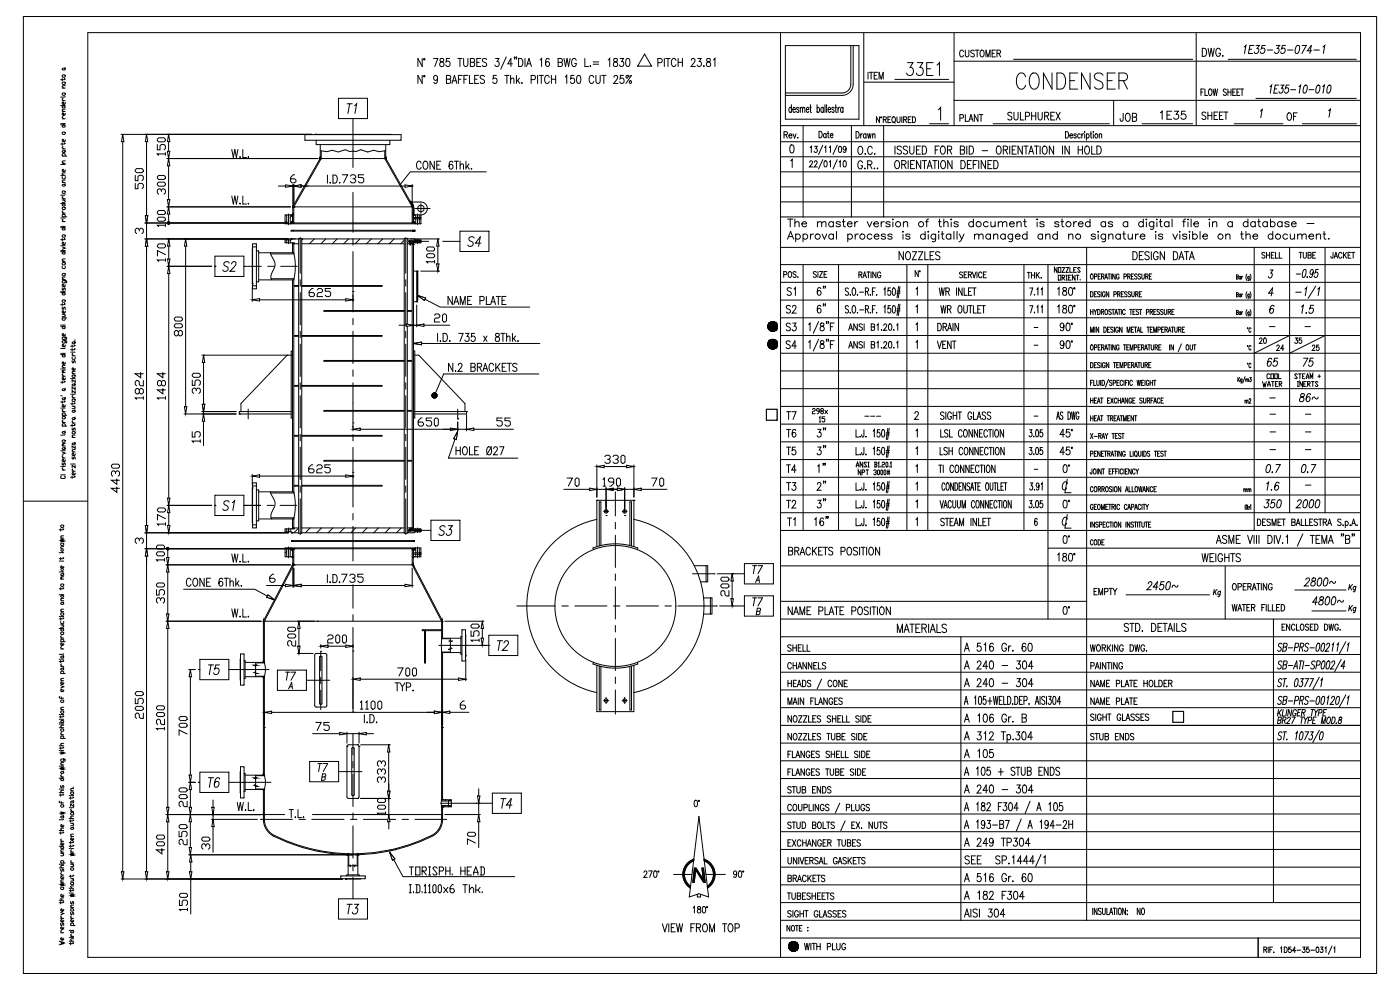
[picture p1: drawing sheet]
<svg xmlns="http://www.w3.org/2000/svg" width="420mm" height="297mm" viewBox="0 0 420 297" stroke-linecap="round" stroke-linejoin="round" font-family="sans-serif">
<g fill="none" stroke="#000" stroke-width=".3">
<path d="M7 5h406v287h-406zM26.3 9.8h381.8v277.4h-381.8zM234.1 9.8v277.4M235.6 13.7h22.1v22.1h-22.1zM255.2 13.7v11.5a2.65 2.65 0 0 1-2.6 2.7h-17M255.9 13.7v11.5a3.4 3.4 0 0 1-3.3 3.4h-17M259.1 10v27.7M272.2 18.8h1.7l-.9 1.5a1.14 1.14 0 0 1 .9 1.7 1.14 1.14 0 0 1-1.9-.1M275.2 18.8h1.6l-.9 1.5a1.14 1.14 0 0 1 1 1.7 1.14 1.14 0 0 1-2-.1M279.9 18.8h-1.9v3.8h1.9M281.1 19.5l.7-.7v3.8M286.2 10v27.7"/>
<path d="M286.2 18.4h121.9M289 15.5a.6 .6 0 0 0-.7-.5 .6 .6 0 0 0-.4 .8v.5a.6 .6 0 0 0 .4 .8 .6 .6 0 0 0 .7-.5M289.6 15v1.5l.4 .6 .6-.3 .1-1.8M292.3 15.3l-.4-.3-.7 .3 .2 .5 .9 .7v.3l-.4 .3-.7-.3M292.6 15h1.1M293.1 15v2.1M294.3 15.1l.1-.1a1.04 1.04 0 0 1 .8 1.1 1.04 1.04 0 0 1-.8 1 1.34 1.34 0 0 1-.1-2zM295.8 17.1v-2.1l.6 2.1 .6-2.1v2.1M297.6 16h.6M298.6 15h-1v2.1h1M299.1 16l.9-.1 .2-.3-.2-.5-.9-.1v2.1M299.6 16l.6 1.1"/>
<path d="M304 17.8h53.8M358.8 10v27.7M360.7 14.5a1.29 1.29 0 0 1 1.3 .8 1.29 1.29 0 0 1-.4 1.5l-.9 .1zM362.4 14.5l.5 2.4 .4-2.4 .5 2.4 .5-2.4M366.1 15.1a.71 .71 0 0 0-.9-.6 .71 .71 0 0 0-.5 .9v.6a.72 .72 0 0 0 .7 .9 .72 .72 0 0 0 .7-.9h-.5M366.8 16.7v.2zM368.4 17.8h38.5M373.2 14.1l.6-.5-.5 2.4M374.7 14.8h.8M376.1 13.6h-1.1l-.5 2.4h1.2M376.8 13.6h1l-.7 .9a.78 .78 0 0 1 .5 1 .78 .78 0 0 1-1 .5l-.3-.4M379.6 13.6h-1l-.2 1.1a.7 .7 0 0 1 1 0 .7 .7 0 0 1-.1 1 .62 .62 0 0 1-.7 .4 .62 .62 0 0 1-.5-.5"/>
<path d="M380.1 15h1.7M382.9 13.6h1l-.7 .9a.78 .78 0 0 1 .5 1 .78 .78 0 0 1-1 .5l-.4-.4M385.6 13.6h-.9l-.3 1.1a.7 .7 0 0 1 1.1 0 .7 .7 0 0 1-.1 1 .61 .61 0 0 1-.7 .4 .61 .61 0 0 1-.5-.5M386.2 15h1.7M389 13.7l.5-.1a1.54 1.54 0 0 1-.6 2.4 1.75 1.75 0 0 1 .1-2.3zM390.6 13.6h1.3l-1.4 2.4M393.5 15.2h-1.3l1.2-1.6-.5 2.4M394.1 15h1.7M396.9 14.1l.5-.5-.4 2.4M18.2 37.4h1.4M18.2 37.1h.2M18.2 31.7h1.4"/>
<path d="M18.7 39.8l.6-.2 .3 .5-.7 .2zM18.7 37.8l.4-.4 .5 .6-.7 .2zM18.7 32l.4-.3 .5 .5-.7 .2zM18.7 28.1l.6-.2 .3 .5-.7 .2zM18.7 24.8l.6-.2 .3 .6-.7 .1zM18.7 22.6l.6-.1 .3 .5-.7 .2zM18.7 20.7l.6-.2 .3 .3-.7 .2zM18.7 23.5v.8M18.7 37.1h.9M18.7 35.6h.9M18.7 33.5h.9M18.7 30.2h.9"/>
<path d="M18.7 26.4h.9M18.9 34.9l-.2 .4 .4 .3M18.9 29.5l-.2 .4 .4 .3M19.3 23.5l.3 .2-.3 .2h-1.1M19.6 34l-.3 .5-.6-.1v-.4l.2-.2 .2 .2v.5M19.6 32.7l-.9 .2 .4 .6M19.6 30.8l-.3 .5-.6-.2v-.3l.2-.2 .2 .2v.5M19.6 29l-1.4 .1M19.6 25.7l-.9 .2 .4 .5M19.6 20.3l-.3 .2M234.1 37.7h31M237.4 32.5l-.2-.3a.85 .85 0 0 0-.6 .8 .85 .85 0 0 0 .6 .7l.2-.3"/>
<path d="M237.4 31.4v2.3M237.8 32.8h.8l-.3-.6a.85 .85 0 0 0-.5 .8 .85 .85 0 0 0 .5 .7l.3-.3M239.6 32.5l-.2-.3-.4 .3 .6 .6v.5l-.4 .1-.2-.3M240.1 32.6l.3-.4 .3 .1 .1 1.4M240.1 32.2v1.5M240.8 32.6l.3-.4 .3 .1v1.4M240.9 37.7v27.4M241.9 32.8h.7l-.2-.6a.85 .85 0 0 0-.5 .8 .85 .85 0 0 0 .5 .7l.2-.3M242.9 32.2h.5M243.1 31.4v1.9l.3 .4M245.1 32.5l.3-.3a.85 .85 0 0 1 .5 .8 .85 .85 0 0 1-.5 .7l-.3-.3M245.1 31.4v2.3"/>
<path d="M245.7 39.4a1.04 1.04 0 0 1 1 .7 1.04 1.04 0 0 1-.3 1.1l-.7 .1zM247 32.5l-.3-.3a.85 .85 0 0 0-.5 .8 .85 .85 0 0 0 .5 .7l.3-.3M247 32.2v1.5M247.5 31.4v2.3M248 31.4v2.3M248.4 32.8h.8l-.3-.6a.85 .85 0 0 0-.5 .8 .85 .85 0 0 0 .5 .7l.3-.3M248.4 39.4v1.6l.3 .3M250.2 32.5l-.2-.3-.5 .3 .6 .6v.5l-.3 .1-.3-.3M250.5 32.2h.5M250.7 31.4v1.9l.3 .4M251.4 32.2v1.5M251.9 32.2l-.3 .1-.2 .5"/>
<path d="M252.9 32.5l-.3-.3a.85 .85 0 0 0-.5 .8 .85 .85 0 0 0 .5 .7l.3-.3M252.9 32.2v1.5M255.4 37.7v27.4M256.8 39.5a1.04 1.04 0 0 1 1 .7 1.04 1.04 0 0 1-.3 1.1l-.7 .1zM259.1 24.6h27.1M260.4 21.7v2M260.8 21.7h1.1M261.3 21.7v2M262.2 22.7h.7M263.2 21.7h-1v2h1M263.7 23.7v-2l.6 2 .6-2v2M263.8 35v1.8l-.9-1.8v1.8"/>
<path d="M265 35.9l.8-.1v-.7l-.8-.1v1.8M265.1 37.7v27.4h143M265.1 37.7h143M265.4 35.9l.5 .9M266.4 35.9h.5M267.2 35h-.8v1.8h.8M267.8 35.1l.1-.1a.89 .89 0 0 1 .7 .9 .89 .89 0 0 1-.7 .9 1.15 1.15 0 0 1-.1-1.7zM268.1 36.5l.4 .5M268.4 23.8h16.2M269.1 35v1.3l.4 .5 .4-.3 .1-1.5M270.5 35v1.8M271.1 35.9l.8-.1v-.7l-.8-.1v1.8"/>
<path d="M271.5 35.9l.5 .9M272.5 35.9h.5M273.3 35h-.8v1.8h.8M273.7 35a.87 .87 0 0 1 1 .9 .87 .87 0 0 1-1 .9zM278 20.6h1.2M278.8 37.1h5.8M281.4 32.9l.8-.7v3.9M286.2 30.1h121.9M288 35.4l.9-.1 .1-.3-.1-.5-.9-.1v2M289.6 34.4v2h.9M290.7 36.4l.6-2 .6 2M290.9 35.7h.8"/>
<path d="M293.4 34.4v2l-1.1-2v2M293.8 34.4h1M294.3 34.4v2M297.9 37.1h34.9M303.5 34a.61 .61 0 0 0-.7-.3 .61 .61 0 0 0-.4 .7l1 .6 .1 .7a.72 .72 0 0 1-1.2 0M304.2 33.7v1.6a.62 .62 0 0 0 .6 .7 .62 .62 0 0 0 .6-.7v-1.6M306.1 33.7v2.3h1.1M307.6 34.9l1.1-.1 .2-.4-.2-.6-1.1-.1v2.3M307.7 23a1.29 1.29 0 0 0-1.3-1.2 1.29 1.29 0 0 0-1.3 1.2 3 3 0 0 0 .9 3.7 1.37 1.37 0 0 0 1.7-1.1M309.5 33.7v2.3M309.5 34.8h1.2M309.5 22.1l.4-.2a1.62 1.62 0 0 1 1.8 1.8 2.93 2.93 0 0 1-1.1 3 1.62 1.62 0 0 1-1.8-1.8 3.3 3.3 0 0 1 .7-2.8z"/>
<path d="M310.7 33.7v2.3M311.4 33.7v1.6a.62 .62 0 0 0 .6 .7 .62 .62 0 0 0 .6-.7v-1.6M313.4 34.8l1-.1 .2-.4-.2-.5-1-.1v2.3M314 34.8l.6 1.2M315.2 34.8h.7M315.6 21.9v4.8l-2.6-4.8v4.8M316.4 33.7h-1.2v2.3h1.2M316.8 33.7l1.2 2.3M317.1 21.9h1.2a2.89 2.89 0 0 1 1 4.1l-1 .7h-1.2zM318 33.7l-1.2 2.3M319.6 39.5a1.04 1.04 0 0 1 1 .7 1.04 1.04 0 0 1-.3 1.1l-.7 .1zM320.9 24.2h1.5"/>
<path d="M323.3 21.9h-2.4v4.8h2.4M325.4 39.5v.2zM327 21.9v4.8l-2.6-4.8v4.8M327.2 39.5v1.6l.4 .3M328 39.5v.2zM330.9 22.6a1.36 1.36 0 0 0-1.5-.8 1.36 1.36 0 0 0-1.1 1.2l.4 .7 1.4 .7a1.21 1.21 0 0 1 .8 1.2 1.21 1.21 0 0 1-1 1.1h-.7l-.9-.7M332.2 24.2h1.4M334.1 30.1v7.6M334.6 21.9h-2.4v4.8h2.4M335.7 24.2h1.6a1.17 1.17 0 0 0 1-1.2 1.17 1.17 0 0 0-1-1.1h-1.6v4.8M336.9 34l-.2 2.3h-.5l-.2-.7M336.9 24.2l1.3 2.5"/>
<path d="M337.9 34.1l.2-.1a1.31 1.31 0 0 1 1 1 1.31 1.31 0 0 1-.4 1.3l-.2 .1a1.31 1.31 0 0 1-1-1 1.31 1.31 0 0 1 .4-1.3zM339.7 35.1h.8l.4 .3 .1 .5-.5 .5h-.8v-2.4h.8l.4 .2 .1 .5-.5 .4M342.6 37.1h15.2M348.1 33.8l.5-.4v2.4M350.1 34.5h.9M351.5 33.4h-1.4v2.4h1.4M352.3 33.4h1.2l-.7 .9a.78 .78 0 0 1 .6 1.2 .78 .78 0 0 1-1.3-.2M355.6 33.4h-1.1l-.1 1a.83 .83 0 0 1 1.2 0 .83 .83 0 0 1-.1 1.2 .83 .83 0 0 1-1.2-.3M360.3 27.6h.5M361.1 26.7h-.8v1.9M361.5 26.7v1.9h.8M361.7 33.9a.59 .59 0 0 0-.7-.3 .59 .59 0 0 0-.4 .8l1 .5 .1 .6a.69 .69 0 0 1-1.1 0"/>
<path d="M362.3 33.6v2.2M362.3 34.7h1.2M362.8 26.8l.1-.1a1.02 1.02 0 0 1 .7 1 1.02 1.02 0 0 1-.7 .9 1.39 1.39 0 0 1-.1-1.8zM363.5 33.6v2.2M363.9 26.7l.3 1.9 .4-1.9 .3 1.9 .3-1.9M364.2 34.7h.7M365.3 33.6h-1.1v2.2h1.1M365.8 34.7h.7M366.9 33.6h-1.1v2.2h1.1M367.2 33.6h1.2M367.8 33.6v2.2M367.9 27l-.3-.3-.6 .3 .1 .4 .5 .3a.5 .5 0 0 1 .2 .8 .5 .5 0 0 1-.8-.1"/>
<path d="M368.4 27.6h.9M368.4 26.7v1.9M369.3 26.7v1.9M369.8 27.6h.5M370.2 37.1h14.7M370.7 26.7h-.9v1.9h.9M371.1 27.6h.5M371.9 26.7h-.8v1.9h.8M372.1 26.7h1M372.6 26.7v1.9M376.7 29.5h30.2M378.1 33.3l.5-.4-.4 2.4"/>
<path d="M381 26l.5-.5-.5 2.4M382.3 26.7h.7M383.6 25.5h-1.1l-.4 2.4h1.1M384.2 25.5h.9l-.6 1a.78 .78 0 0 1 .4 .9 .78 .78 0 0 1-.9 .5l-.3-.4M386.4 34l.2-.1a1.14 1.14 0 0 1 .9 1.1 1.14 1.14 0 0 1-.9 1.1 1.48 1.48 0 0 1-.2-2.1zM386.7 25.5h-.8l-.3 1.1 .1-.1a.53 .53 0 0 1 .9 .2 .8 .8 0 0 1-.2 1 .8 .8 0 0 1-1 0l-.1-.2M387.2 26.9h1.5M388 34.9h.7M389.1 33.9h-1.1v2.2M389.7 26l.5-.5-.5 2.4M390.7 37.1h16.2M391.4 25.6l.4-.1a1.64 1.64 0 0 1-.6 2.4 1.9 1.9 0 0 1 .2-2.3z"/>
<path d="M392.7 26.9h1.4M395.2 25.6l.4-.1a1.64 1.64 0 0 1-.6 2.4 1.9 1.9 0 0 1 .2-2.3zM396.8 26l.5-.5-.4 2.4M398.5 25.6l.4-.1a1.63 1.63 0 0 1-.5 2.4 1.9 1.9 0 0 1 .1-2.3zM398.6 33.2l.5-.5-.4 2.5M18.2 52.6h1.4M18.2 49.3h.2M18.7 57.5l.6-.2 .3 .5-.7 .2zM18.7 55.5l.6-.2 .3 .4-.7 .1zM18.7 53v.5l.2 .2 .7-.2v-.5M18.7 45.4l.6-.2 .3 .4-.7 .1zM18.7 42.8v.8"/>
<path d="M18.7 60h.9M18.7 59.6h.9M18.7 54.8h.9M18.7 49.3h.9M18.7 49h.9M18.7 46.8h1.3M18.7 44.7h.9M18.9 58.9l-.2 .4 .4 .3M18.9 46.8l-.2-.2 .2-.5 .7 .2v.5M18.9 43.9l-.2 .4 .4 .4M19.1 60l.5 .5-.9 .2M19.3 42.8l.3 .2-.3 .2h-1.1"/>
<path d="M19.6 58.4l-1.4 .1M19.6 54l-.9 .2 .4 .6M19.6 51.9l-.9 .1 .4 .6M19.6 51l-.3 .5-.6-.2v-.3l.2-.2 .2 .2v.5M19.6 48.3l-.9 .1 .4 .6M19.6 41.9l-.3 .6-.6-.2v-.4l.2-.1 .2 .1v.6M19.6 55.1l-.3 .2M19.6 45l-.3 .2M234.1 51.5h174M234.1 56.1h174M234.1 47h174M234.1 42.5h174"/>
<path d="M235.2 40.4l.9-.1v-.7l-.9-.1v1.9M235.7 40.4l.5 1M236.7 40.7h.9l-.2-.5a.58 .58 0 0 0-.7 .6 .58 .58 0 0 0 .7 .5l.2-.1M237.2 43.6l.4-.1a1.58 1.58 0 0 1 0 2.4h-.1a1.8 1.8 0 0 1-.3-2.3zM237.9 40.1l.5 1.3 .4-1.3M239.3 41.3v.1zM243 44.2l.4-.3v1.8M244.4 43.9h.7l-.4 .7a.54 .54 0 0 1 .5 .8 .54 .54 0 0 1-1 0M246.8 43.5l-1.2 2.8M247.4 44.2l.3-.3v1.8M247.8 40.3l-.1-.2a.56 .56 0 0 0-.7 .6 .56 .56 0 0 0 .7 .5l.1-.2M247.8 40v1.3"/>
<path d="M248.2 40h.5M248.8 44.2l.3-.3v1.8M249.1 40.6h.8l-.2-.5a.56 .56 0 0 0-.6 .6 .56 .56 0 0 0 .6 .5l.2-.2M251.1 43.5l-1.2 2.8M251.7 44l.2-.1a1.03 1.03 0 0 1 .6 .9 1.03 1.03 0 0 1-.6 .9l-.4-.8zM253.8 44.5l-.2 .4a.49 .49 0 0 1-.7-.5 .49 .49 0 0 1 .8-.2l.1 .3a.88 .88 0 0 1-.6 1.2l-.2-.2M257.7 44l.2-.1a1.32 1.32 0 0 1 1 1 1.32 1.32 0 0 1-.5 1.3l-.1 .1a1.31 1.31 0 0 1-1-1 1.31 1.31 0 0 1 .4-1.3zM258.2 40.1v1.3M258.7 40.1l-.3 .1-.2 .5M259.6 46.1v.2zM259.8 40.4l-.1-.2a.56 .56 0 0 0-.7 .6 .56 .56 0 0 0 .7 .5l.1-.2M259.8 40.1v1.3"/>
<path d="M260.2 40.1l.3 1.3 .3-1.3 .2 1.3 .3-1.3M261.7 44.5a.71 .71 0 0 0-.9-.6 .71 .71 0 0 0-.5 .9v.6a.71 .71 0 0 0 .5 .9 .71 .71 0 0 0 .9-.6M261.8 40.5l.3-.4 .3 .1 .1 1.2M261.8 40.1v1.3M262.4 46.1v.2zM268.5 43.8v2.4M270.4 44.2a.64 .64 0 0 0-.8-.4 .64 .64 0 0 0-.4 .8l1 .6 .2 .7a.75 .75 0 0 1-1.3 0M272.2 44.2a.64 .64 0 0 0-.8-.4 .64 .64 0 0 0-.3 .8l1 .6 .1 .7a.74 .74 0 0 1-1.2 0M272.9 43.8v1.7a.64 .64 0 0 0 .6 .7 .64 .64 0 0 0 .7-.7v-1.7M274.9 45h.8M276.1 43.8h-1.2v2.4h1.2M276.7 43.8a1.29 1.29 0 0 1 1.3 .8 1.29 1.29 0 0 1-.4 1.5l-.9 .1z"/>
<path d="M280.5 45h.8M281.7 43.8h-1.2v2.4M282.5 43.9l.2-.1a1.24 1.24 0 0 1 .9 1.2 1.24 1.24 0 0 1-.9 1.2 1.61 1.61 0 0 1-.2-2.3zM284.2 45l1.1-.1 .2-.4-.2-.6-1.1-.1v2.4M284.9 45l.6 1.2M288.1 45h.8l.4 .2 .1 .6-.5 .4h-.8v-2.4h.8l.4 .3 .1 .4-.5 .5M290 43.8v2.4M290.8 43.8a1.29 1.29 0 0 1 1.3 .8 1.29 1.29 0 0 1-.4 1.5l-.9 .1zM294.6 45.2h1.7M299.2 43.9l.2-.1a1.32 1.32 0 0 1 1 1 1.32 1.32 0 0 1-.4 1.3l-.2 .1a1.32 1.32 0 0 1-1-.9 1.32 1.32 0 0 1 .4-1.4zM301 45l1.1-.1 .2-.4-.2-.6-1.1-.1v2.4M301.6 45l.7 1.2"/>
<path d="M302.9 43.8v2.4M303.6 45h.8M304.8 43.8h-1.2v2.4h1.2M306.7 43.8v2.4l-1.3-2.4v2.4M307.1 43.8h1.3M307.8 43.8v2.4M308.6 46.2l.7-2.4 .8 2.4M308.9 45.4h.9M310.3 43.8h1.3M310.9 43.8v2.4M312 43.8v2.4M313 43.9l.2-.1a1.24 1.24 0 0 1 1 1.2 1.24 1.24 0 0 1-1 1.2 1.61 1.61 0 0 1-.2-2.3z"/>
<path d="M316.1 43.8v2.4l-1.3-2.4v2.4M318.7 43.8v2.4M320.8 43.8v2.4l-1.3-2.4v2.4M320.9 40.7h.8l-.1-.5a.56 .56 0 0 0-.7 .6 .56 .56 0 0 0 .7 .5l.1-.2M322.9 40.4l-.3-.3-.4 .1v.4l.6 .3 .1 .2-.3 .3-.5-.3M323.4 45h1.3M323.4 43.8v2.4M324.1 40.4l-.2-.2a.56 .56 0 0 0-.6 .6 .56 .56 0 0 0 .6 .5l.2-.2M324.5 40.1v1.3M324.7 43.8v2.4M325.1 40.1l-.4 .1-.2 .5M325.4 40.2v1.2"/>
<path d="M325.7 43.9l.2-.1a1.24 1.24 0 0 1 1 1.2 1.24 1.24 0 0 1-1 1.2 1.61 1.61 0 0 1-.2-2.3zM325.9 40.4l.2-.2a.56 .56 0 0 1 .6 .6 .56 .56 0 0 1-.6 .5l-.2-.2M325.9 40.1v2M327 40.1h.5M327.5 43.8v2.4h1.1M328 40.2v1.2M328.6 40.2a.56 .56 0 0 1 .7 .6 .56 .56 0 0 1-.7 .5l-.2-.4zM329 43.8a1.29 1.29 0 0 1 1.4 .8 1.29 1.29 0 0 1-.4 1.5l-1 .1zM329.8 40.5l.3-.4 .3 .1 .1 1.2M329.8 40.1v1.3M18.2 75.5h1.4M18.2 75.1h.2"/>
<path d="M18.2 73.7h.2M18.2 68.3h1.4M18.2 67.9h.2M18.2 65.4h.2M18.2 61.1h1.4M18.7 79.8v.6l.2 .2 .7-.2v-.6M18.7 78.9l.6-.1 .3 .5-.7 .2zM18.7 75.9l.4-.4 .5 .5-.7 .2zM18.7 74.1l.9 .3-.9 .4M18.7 70.6l.6-.1 .3 .5-.7 .2zM18.7 68.7l.4-.4 .5 .5-.7 .2zM18.7 62.3l.6-.1 .3 .5-.7 .2z"/>
<path d="M18.7 61.4l.4-.3 .5 .5-.7 .2zM18.7 71.5v.8M18.7 78.4h.9M18.7 75.1h.9M18.7 73.7h.9M18.7 67.9h.9M18.7 66.5h.9M18.7 65.4h.9M18.7 65h1.3M18.7 64h.9M18.9 65.8l-.2 .3 .4 .4M18.9 65l-.2-.1 .2-.6 .7 .2v.5"/>
<path d="M18.9 63.2l-.2 .4 .4 .4M19.3 71.5l.3 .2-.3 .2h-1.1M19.6 77.7l-.9 .2 .4 .5M19.6 72.8l-.3 .5-.6-.1v-.4l.2-.2 .2 .2v.5M234.1 74.2h174M234.1 60.6h174M234.1 79.4h174M234.2 65.1h30.9M236.2 65.7h1.7M236.2 71.8l1-2.4 .9 2.4M236.6 71h1.2M237 65.7v2.3"/>
<path d="M238.4 66.9l.6-.4 .6 .1 .1 1.4M238.4 65.7v2.3M238.7 70.5a.77 .77 0 0 1 1.1-.1 .77 .77 0 0 1 0 1.2 .77 .77 0 0 1-1.1-.2M238.7 70.2v2.3M240.5 67.2h1.4a.76 .76 0 0 0-1-.5 .76 .76 0 0 0-.3 1.1 .76 .76 0 0 0 1.1 .1l.2-.2M240.9 70.5a.77 .77 0 0 1 1.1-.1 .77 .77 0 0 1 0 1.2 .77 .77 0 0 1-1.1-.2M240.9 70.2v2.3M240.9 79.4v79.7M243.1 70.2v1.6M244 70.2a.79 .79 0 0 0-.9 .7M245.2 66.9l.6-.4 .6 .1 .1 1.4M245.2 66.5v1.5"/>
<path d="M246.5 66.9l.6-.4 .6 .1 .1 1.4M246.6 70.2l.7 1.6 .7-1.6M250 66.8a.77 .77 0 0 0-1.1-.1 .77 .77 0 0 0 0 1.1 .77 .77 0 0 0 1.1-.1M250 70.5a.77 .77 0 0 0-1.1-.1 .77 .77 0 0 0 0 1.2 .77 .77 0 0 0 1.1-.2M250 66.5v1.5M250 70.2v1.6M250.9 69.4v2.4M251.5 79.4v79.7M252.1 66.8a.77 .77 0 0 0-1.3 0l.1 .2 1.1 .4 .1 .3a.76 .76 0 0 1-1.3 0M252.7 66.5h.8M253 65.7v1.9l.1 .3 .5 .1M254.2 67.2h1.4a.76 .76 0 0 0-1-.5 .76 .76 0 0 0-.4 1.1 .76 .76 0 0 0 1.2 .1l.2-.2"/>
<path d="M254.3 70.5a.77 .77 0 0 1 1.2-.1 .77 .77 0 0 1 0 1.2 .77 .77 0 0 1-1.2-.2M254.3 70.2v2.3M256.4 66.5v1.5M256.5 70.2v1.6M257.3 66.5a.78 .78 0 0 0-.9 .7M257.5 70.2a.79 .79 0 0 0-1 .7M260.1 66.5l.7 1.5 .7-1.5M261.5 70.5a.77 .77 0 0 0-1.1-.1 .77 .77 0 0 0 0 1.2 .77 .77 0 0 0 1.1-.2M262.1 67.2h1.4a.76 .76 0 0 0-1-.5 .76 .76 0 0 0-.4 1.1 .76 .76 0 0 0 1.2 .1l.2-.2M262.2 70.9h1.4a.76 .76 0 0 0-1-.5 .76 .76 0 0 0-.3 1.1 .76 .76 0 0 0 1.1 .1l.2-.2M264.3 66.5v1.5M265.3 66.5a.79 .79 0 0 0-1 .7"/>
<path d="M265.6 70.5a.76 .76 0 0 0-1.3 0l.2 .3 1 .3 .1 .3a.76 .76 0 0 1-1.3 0M267 66.8a.76 .76 0 0 0-1.3 0l.2 .2 1 .4 .1 .3a.76 .76 0 0 1-1.3 0M267.6 70.5a.76 .76 0 0 0-1.3 0l.1 .3 1.1 .3 .1 .3a.76 .76 0 0 1-1.3 0M267.7 65.8h.3zM267.8 66.6v1.4M270.8 69.5h.2zM270.9 70.3v1.5M271 66.9l.6-.4 .6 .1 .1 1.4M271 66.5v1.5M271 75.5v2.4l-1.3-2.4v2.4M272 75.6l.2-.1a1.31 1.31 0 0 1 1 1 1.31 1.31 0 0 1-.5 1.3l-.1 .1a1.31 1.31 0 0 1-1-1 1.31 1.31 0 0 1 .4-1.3zM272 79.4v79.7"/>
<path d="M273 70.5a.76 .76 0 0 0-1.3 0l.1 .3 1.1 .3 .1 .3a.76 .76 0 0 1-1.3 0M273.7 75.5h1.3l-1.3 2.4h1.3M275.5 75.5h1.3l-1.3 2.4h1.3M277.4 75.5v2.4h1.1M277.5 70.5a.77 .77 0 0 0-1.1-.1 .77 .77 0 0 0 0 1.2 .77 .77 0 0 0 1.1-.2M277.5 69.4v2.4M277.6 66.5h.9M278.3 79.4v79.7M278.3 69.5h.3zM278.5 70.3v1.5M278.6 65.7l-.5 .1-.1 .4v1.8M279 76.7h.7"/>
<path d="M280.2 75.5h-1.2v2.4h1.2M280.7 70.2v1.8a.65 .65 0 0 1-1.1 .4M280.7 70.5a.77 .77 0 0 0-1.2-.1 .77 .77 0 0 0 0 1.2 .77 .77 0 0 0 1.2-.2M281.5 69.5h.2zM281.5 66.5h.8M281.6 70.3v1.5M281.8 65.7v1.9l.2 .3 .4 .1M281.9 75.8a.64 .64 0 0 0-.8-.3 .64 .64 0 0 0-.3 .8l1 .6 .1 .7a.75 .75 0 0 1-1.2 0M282.3 70.2h.8M282.7 69.4v1.9l.1 .3 .4 .2M283.1 66.9l.6-.4 .6 .1 .1 1.4M283.1 65.7v2.3"/>
<path d="M285.2 65.8h.3zM285.2 70.5a.77 .77 0 0 0-1.1-.1 .77 .77 0 0 0 0 1.2 .77 .77 0 0 0 1.1-.2M285.2 70.2v1.6M285.3 66.6v1.4M286.2 69.4v2.4M287.1 69.4v2.4M287.4 66.8a.77 .77 0 0 0-1.2 0l.1 .2 1 .4 .1 .3a.76 .76 0 0 1-1.2 0M287.8 70.2l.7 1.6M289.2 70.2l-.9 2-.6 .3M292 66.8a.77 .77 0 0 0-1.2-.1 .77 .77 0 0 0 0 1.1 .77 .77 0 0 0 1.2-.1M292 65.7v2.3M292.3 70.6l.6-.4 .6 .1 .1 1.5"/>
<path d="M292.3 70.2v1.6M293.6 70.6l.6-.4 .6 .1 .1 1.5M296.4 66.8a.77 .77 0 0 0-1.1-.1 .77 .77 0 0 0 0 1.1 .77 .77 0 0 0 1.1-.1M297.1 70.5a.77 .77 0 0 0-1.1-.1 .77 .77 0 0 0 0 1.2 .77 .77 0 0 0 1.1-.2M297.1 70.2v1.6M297.2 66.5l.2 1.4 .5 .1 .6-.4M298.1 70.6l.5-.4 .6 .1 .1 1.5M298.1 70.2v1.6M298.5 66.5v1.5M299.5 66.9l.5-.4 .6 .1 .1 1.4M299.5 66.5v1.5M300.7 66.9l.6-.4 .6 .1 .1 1.4"/>
<path d="M301.6 70.5a.77 .77 0 0 0-1.2-.1 .77 .77 0 0 0 0 1.2 .77 .77 0 0 0 1.2-.2M301.6 70.2v1.6M302.8 67.2h1.4a.76 .76 0 0 0-1-.5 .76 .76 0 0 0-.3 1.1 .76 .76 0 0 0 1.1 .1l.2-.2M303.8 70.2v1.8a.64 .64 0 0 1-1.1 .4M303.8 70.5a.77 .77 0 0 0-1.2-.1 .77 .77 0 0 0 0 1.2 .77 .77 0 0 0 1.2-.2M304.6 70.9h1.4a.76 .76 0 0 0-1.1-.5 .76 .76 0 0 0-.3 1.1 .76 .76 0 0 0 1.2 .1l.2-.2M305.1 66.9l.5-.4 .6 .1 .1 1.4M305.1 66.5v1.5M307 66.5h.9M307.2 79.4v79.7M307.4 65.7v1.9l.1 .3 .5 .1M308.1 70.5a.77 .77 0 0 0-1.2-.1 .77 .77 0 0 0 0 1.2 .77 .77 0 0 0 1.2-.2"/>
<path d="M308.1 69.4v2.4M311 65.8h.2zM311.1 66.6v1.4M312.8 70.5a.77 .77 0 0 0-1.2-.1 .77 .77 0 0 0 0 1.2 .77 .77 0 0 0 1.2-.2M312.8 70.2v1.6M313.2 66.8a.76 .76 0 0 0-1.3 0l.2 .2 1 .4 .1 .3a.76 .76 0 0 1-1.3 0M313.7 70.6l.6-.4 .6 .1 .1 1.5M313.7 70.2v1.6M314.4 79.4v106.3M317.2 70.5a.77 .77 0 0 0-1.2-.1 .77 .77 0 0 0 0 1.2 .77 .77 0 0 0 1.2-.2M317.2 69.4v2.4M317.7 66.8a.77 .77 0 0 0-1.3 0l.1 .2 1 .4 .2 .3a.76 .76 0 0 1-1.3 0"/>
<path d="M318.2 66.5h.9M318.6 65.7v1.9l.1 .3 .5 .1M320.6 70.6l.6-.4 .5 .1 .2 1.5M320.6 70.2v1.6M322.1 66.5v1.5M323 66.5a.79 .79 0 0 0-.9 .7M323.5 67.2h1.4a.76 .76 0 0 0-1.1-.5 .76 .76 0 0 0-.3 1.1 .76 .76 0 0 0 1.2 .1l.2-.2M326 74.2v201.9M327 66.8a.77 .77 0 0 0-1.2-.1 .77 .77 0 0 0 0 1.1 .77 .77 0 0 0 1.2-.1M327 65.7v2.3M328.6 70.5a.76 .76 0 0 0-1.3 0l.2 .3 1 .3 .1 .3a.76 .76 0 0 1-1.3 0M329.3 69.5h.3z"/>
<path d="M329.4 70.3v1.5M331.7 66.8a.77 .77 0 0 0-1.2-.1 .77 .77 0 0 0 0 1.1 .77 .77 0 0 0 1.2-.1M331.7 70.2v1.8a.65 .65 0 0 1-1.1 .4M331.7 70.5a.77 .77 0 0 0-1.2-.1 .77 .77 0 0 0 0 1.2 .77 .77 0 0 0 1.2-.2M331.7 66.5v1.5M332.6 70.6l.6-.4 .6 .1 .1 1.5M332.6 70.2v1.6M333.8 66.8a.77 .77 0 0 0-1.3 0l.1 .2 1 .4 .2 .3a.76 .76 0 0 1-1.3 0M336.1 70.5a.77 .77 0 0 0-1.2-.1 .77 .77 0 0 0 0 1.2 .77 .77 0 0 0 1.2-.2M336.1 70.2v1.6M336.8 70.2h.8M337.1 69.4v1.9l.2 .3 .4 .2"/>
<path d="M338.3 66.8a.77 .77 0 0 0-1.1-.1 .77 .77 0 0 0 0 1.1 .77 .77 0 0 0 1.1-.1M338.3 66.5v1.5M338.4 70.2l.1 1.4 .6 .2 .6-.5M339.7 70.2v1.6M339.8 75.5a1.29 1.29 0 0 1 1.4 .8 1.29 1.29 0 0 1-.4 1.5l-1 .1zM340.6 70.2v1.6M341.6 70.2a.79 .79 0 0 0-1 .7M341.8 76.7h.7M342 70.9h1.4a.76 .76 0 0 0-1-.5 .76 .76 0 0 0-.3 1.1 .76 .76 0 0 0 1.1 .1l.2-.2M343 66.8a.77 .77 0 0 0-1.2-.1 .77 .77 0 0 0 0 1.1 .77 .77 0 0 0 1.2-.1M343 65.7v2.3M343 75.5h-1.2v2.4h1.2"/>
<path d="M343.8 65.8h.2zM343.9 66.6v1.4M344.7 75.8a.64 .64 0 0 0-.8-.3 .64 .64 0 0 0-.4 .8l1 .6 .2 .7a.75 .75 0 0 1-1.3 0M345.4 75.5v2.4M346.1 66.5v1.8a.64 .64 0 0 1-1 .4M346.1 66.8a.77 .77 0 0 0-1.1-.1 .77 .77 0 0 0 0 1.1 .77 .77 0 0 0 1.1-.1M346.6 69.5h.2zM346.7 70.3v1.5M346.9 65.8h.3zM347 66.6v1.4M347.4 76.1a.71 .71 0 0 0-.9-.6 .71 .71 0 0 0-.5 .9v.6a.72 .72 0 0 0 .7 .9 .72 .72 0 0 0 .7-.9h-.5M347.8 66.5h.8"/>
<path d="M348.1 65.7v1.9l.1 .3 .5 .1M348.8 70.5a.76 .76 0 0 0-1.3 0l.1 .3 1.1 .3 .1 .3a.76 .76 0 0 1-1.3 0M349.3 75.5v2.4l-1.3-2.4v2.4M350.7 66.8a.77 .77 0 0 0-1.2-.1 .77 .77 0 0 0 0 1.1 .77 .77 0 0 0 1.2-.1M350.7 66.5v1.5M351.6 65.7v2.3M351.8 70.2l.7 1.6 .7-1.6M352 75.5a1.29 1.29 0 0 1 1.3 .8 1.29 1.29 0 0 1-.4 1.5l-.9 .1zM353.7 77.9l.7-2.4 .7 2.4M353.8 69.5h.3zM353.9 70.3v1.5M353.9 77.1h1"/>
<path d="M354.7 66.5h.9M355.3 75.5h1.3M355.7 65.7l-.5 .1-.1 .4v1.8M356 75.5v2.4M356 70.5a.76 .76 0 0 0-1.3 0l.2 .3 1 .3 .1 .3a.76 .76 0 0 1-1.3 0M356.3 65.8h.2zM356.4 66.6v1.4M356.7 69.5h.3zM356.8 77.9l.7-2.4 .8 2.4M356.8 70.3v1.5M357.1 77.1h.9M357.3 65.7v2.3"/>
<path d="M357.8 70.5a.77 .77 0 0 1 1.1-.1 .77 .77 0 0 1 0 1.2 .77 .77 0 0 1-1.1-.2M357.8 69.4v2.4M358.1 67.2h1.4a.76 .76 0 0 0-1-.5 .76 .76 0 0 0-.3 1.1 .76 .76 0 0 0 1.1 .1l.2-.2M360 69.4v2.4M360.8 70.9h1.4a.76 .76 0 0 0-1-.5 .76 .76 0 0 0-.4 1.1 .76 .76 0 0 0 1.2 .1l.2-.2M362.7 65.8h.2zM362.8 66.6v1.4M363.7 66.9l.6-.4 .6 .1 .1 1.4M363.7 66.5v1.5M367.7 70.6l.6-.4 .6 .1 .1 1.5M367.7 70.2v1.6M369.7 66.8a.77 .77 0 0 0-1.2-.1 .77 .77 0 0 0 0 1.1 .77 .77 0 0 0 1.2-.1"/>
<path d="M369.7 66.5v1.5M372.1 70.2h.8M372.5 69.4v1.9l.1 .3 .5 .2M373.8 70.6l.5-.4 .6 .1 .1 1.5M373.8 69.4v2.4M374.3 66.8a.77 .77 0 0 0-1.1-.1 .77 .77 0 0 0 0 1.1 .77 .77 0 0 0 1.1-.1M374.3 65.7v2.3M375.9 70.9h1.4a.76 .76 0 0 0-1.1-.5 .76 .76 0 0 0-.3 1.1 .76 .76 0 0 0 1.1 .1l.3-.2M376.2 74.2v84.9M376.6 66.8a.77 .77 0 0 0-1.2-.1 .77 .77 0 0 0 0 1.1 .77 .77 0 0 0 1.2-.1M376.6 66.5v1.5M377.3 66.5h.8"/>
<path d="M377.6 65.7v1.9l.1 .3 .5 .1M379.5 76l-.4-.3-.6 .3 .2 .4 .8 .6-.4 .4-.6-.2M379.9 75.7v1.7M379.9 76.5h1M380.2 66.8a.77 .77 0 0 0-1.2-.1 .77 .77 0 0 0 0 1.1 .77 .77 0 0 0 1.2-.1M380.2 66.5v1.5M380.9 75.7v1.7M381.1 66.8a.77 .77 0 0 1 1.2-.1 .77 .77 0 0 1 0 1.1 .77 .77 0 0 1-1.2-.1M381.1 65.7v2.3M381.4 76.5h.5M381.8 70.5a.77 .77 0 0 0-1.1-.1 .77 .77 0 0 0 0 1.2 .77 .77 0 0 0 1.1-.2M381.8 69.4v2.4"/>
<path d="M382.2 75.7h-.8v1.7h.8M382.6 75.7v1.7h.8M383.8 75.7v1.7h.8M384.6 66.8a.77 .77 0 0 0-1.1-.1 .77 .77 0 0 0 0 1.1 .77 .77 0 0 0 1.1-.1M384.6 66.5v1.5M386.2 70.5a.77 .77 0 0 0-1.1-.1 .77 .77 0 0 0 0 1.2 .77 .77 0 0 0 1.1-.2M386.7 66.8a.77 .77 0 0 0-1.3 0l.1 .2 1.1 .4 .1 .3a.76 .76 0 0 1-1.3 0M386.9 74.2v79.6M387.1 70.2l.1 1.4 .6 .2 .5-.5M387.4 67.2h1.4a.76 .76 0 0 0-1-.5 .76 .76 0 0 0-.4 1.1 .76 .76 0 0 0 1.2 .1l.2-.2M388.3 70.2v1.6M389.3 70.6l.6-.4 .5 .1 .2 1.5"/>
<path d="M389.3 70.2v1.6M389.7 75.7h.9M390.2 75.7v1.7M390.6 70.6l.5-.4 .6 .1 .1 1.5M391 75.7v1.3l.4 .4 .4-.2 .1-1.5M392.1 67h2.1M392.4 76.5l.9 .2v.4l-.3 .3h-.6v-1.7l.9 .2v.3l-.3 .3M392.7 70.9h1.4a.76 .76 0 0 0-1.1-.5 .76 .76 0 0 0-.3 1.1 .76 .76 0 0 0 1.1 .1l.3-.2M393.8 76.5h.5M394.7 75.7h-.9v1.7h.9M394.9 70.6l.6-.4 .5 .1 .2 1.5M394.9 70.2v1.6"/>
<path d="M396.9 70.2h.8M397.2 69.4v1.9l.1 .3 .5 .2M397.5 74.2v79.6M398.5 71.6h.2zM399.9 75.7l-.1 1.7h-.4l-.2-.5M400.2 77.4l.6-1.7 .5 1.7M400.4 76.9h.7M402.5 76.1a.51 .51 0 0 0-.6-.4 .51 .51 0 0 0-.3 .7v.4a.51 .51 0 0 0 .3 .6 .51 .51 0 0 0 .6-.4M403 75.7v1.7M403.3 76.5l.6 .9M403.9 75.7l-.9 1.2M404.4 76.5h.5"/>
<path d="M405.3 75.7h-.9v1.7h.9M405.5 75.7h.9M405.9 75.7v1.7M18.2 87.4h.2M18.2 97.9h1.4M18.2 97.5h.2M18.2 87.8h1.4M18.7 98.2l.4-.3 .5 .5-.7 .2zM18.7 92.1v.5l.2 .2 .4-.7 .3 .2v.5M18.7 90.1l.6-.2 .3 .6-.7 .2zM18.7 88.1l.4-.3 .5 .5-.7 .2zM18.7 86.3v.6l.2 .2 .4-.8 .3 .2v.6"/>
<path d="M18.7 82.2l.6-.2 .3 .5-.7 .2zM18.7 95.4h1.3M18.7 87.4h.9M18.7 91v.7M18.7 97.5h.9M18.7 94.3h.9M18.7 83.8h.9M18.9 95.4l-.2 .1 .2 .6 .7-.2v-.5M19.1 94.3l.5 .5-.9 .2M19.3 91l.3 .2-.3 .2h-1.1M19.6 93.4l-.3 .5-.6-.2v-.3l.2-.2 .2 .2v.5M19.6 85.4l-.3 .6-.6-.2v-.4l.2-.2 .2 .2v.6"/>
<path d="M19.6 84.2v.5l-.3 .2-.6-.2 .2-.5h.9l.2 .1-.2 .6M19.6 83.1l-.9 .2 .4 .5M234.1 90h174M234.1 95.3h174M234.1 84.7h174M235.1 82.4l.8-.1v-.7l-.8-.1v1.7M236.7 81.6l.1-.1a.89 .89 0 0 1 .7 .8 .89 .89 0 0 1-.7 .9 1.15 1.15 0 0 1-.1-1.6zM237.1 97.3a.62 .62 0 0 0-.8-.4 .62 .62 0 0 0-.3 .8l.9 .5 .2 .7a.72 .72 0 0 1-1.2 0M237.1 91.9a.62 .62 0 0 0-.8-.3 .62 .62 0 0 0-.3 .8l.9 .5 .2 .7a.72 .72 0 0 1-1.2 0M237.4 86.6a.62 .62 0 0 0-.8-.3 .62 .62 0 0 0-.4 .8l1 .5 .2 .7a.72 .72 0 0 1-1.3 0M237.7 92.2l.4-.6 .5 .1 .2 .4-.3 .7-.9 1.1h1.3M237.8 96.9h1l-.5 .9a.68 .68 0 0 1 .5 1.1 .68 .68 0 0 1-1.2-.1"/>
<path d="M238.2 86.7l.4-.4v2.3M238.8 81.7l-.3-.2-.6 .2 .1 .4 .8 .6-.3 .5-.6-.2M239.3 83.1v.1zM242.6 97.3l.4-.4v2.3M244.9 81.7l-.3-.2-.6 .2 .1 .4 .8 .6-.3 .5-.6-.3M245.4 81.5v1.7M245.6 96.5l-1.6 3.5M245.8 81.5h1l-1 1.7h1M246.2 97v.7a.85 .85 0 0 1 .9 .5 .85 .85 0 0 1-.3 1 .74 .74 0 0 1-.9-.7 .74 .74 0 0 1 1-.7l.2-.1a.48 .48 0 0 0-.3-.8zM246.2 91.9l-.5-.3a1.37 1.37 0 0 0 .1 2.3 .69 .69 0 0 0 .5-.8 .69 .69 0 0 0-.9-.5l-.2 .5M246.2 86.6l-.5-.3a1.37 1.37 0 0 0 .1 2.3 .69 .69 0 0 0 .5-.9 .69 .69 0 0 0-.9-.4l-.2 .5M247.1 91.3h-.2h.2l-.2 .5"/>
<path d="M247.1 85.9h-.2h.2l-.2 .6M247.2 82.3h.5M247.6 91.3h-.1h.1l-.1 .5M247.6 85.9h-.1h.1l-.1 .6M248 96.6h-.1h.1l-.1 .5M248.1 81.5h-.9v1.7h.9M248.6 96.6h-.2h.2l-.2 .5M249.1 98h.7M250.2 96.9h-1.1v2.3M254.5 92a.51 .51 0 0 0-.8-.2 .51 .51 0 0 0 .1 .8l.6 .4 .1 .6-.3 .3-.6-.3M254.5 86.7a.51 .51 0 0 0-.8-.2 .51 .51 0 0 0 .1 .8l.7 .4a.55 .55 0 0 1-.3 .9l-.6-.3M254.6 99.1l.6-1.9 .6 1.9"/>
<path d="M254.8 98.5h.7M255.1 93.7v.2zM255.1 88.4v.2zM255.9 91.8l.1-.1a1.29 1.29 0 0 1 .4 2.1l-.1 .1a1.3 1.3 0 0 1-.4-2.1zM255.9 86.5l.1-.1a1.23 1.23 0 0 1 .7 1.1 1.23 1.23 0 0 1-.7 1.1 1.74 1.74 0 0 1-.1-2.1zM257.2 97.2v1.9l-1.1-1.9v1.9M257.2 93.7v.2zM257.2 88.4v.2zM257.6 82.4l.8-.1v-.6l-.8-.1v1.7M257.8 93h1.3M257.8 87.6h1.3M258.1 82.4l.5 .9"/>
<path d="M258.7 97.4l-.4-.2-.6 .2 .1 .5 .9 .6v.3l-.4 .3-.6-.3M258.8 83.3l.6-1.7 .5 1.7M259 82.7h.7M259.2 97.2v1.9M259.6 92.7l.8-.1v-.8l-.8-.1v2.2M259.6 87.4l.8-.1v-.8l-.8-.1v2.2M260 81.6h1M260.1 92.7l.5 1.2M260.1 87.4l.5 1.2M260.5 81.6v1.7M261.1 93.7v.2zM261.1 88.4v.2z"/>
<path d="M261.3 81.6v1.7M261.4 98.1l.9 .2 .1 .4-.4 .4h-.6v-1.9l.9 .1 .1 .4-.4 .4M261.7 92.7h.5M261.7 87.4h.5M262.6 91.7h-.9v2.2M262.6 86.4h-.9v2.2M262.8 81.6v1.7l-1-1.7v1.7M263 93.7v.2zM263 88.4v.2zM263.1 97.5l.3-.3v1.9M264.2 82a.51 .51 0 0 0-.6-.4 .51 .51 0 0 0-.4 .6v.5a.52 .52 0 0 0 .5 .6 .52 .52 0 0 0 .5-.6h-.3M264.5 98.9v.2z"/>
<path d="M265.1 97.6l.3-.4h.3l.3 .3-1 1.6h1.1M265.2 92.1l.3-.4v2.2M265.2 86.8l.3-.4v2.2M266.7 97.3l.3-.1a1.08 1.08 0 0 1 .6 .9 1.08 1.08 0 0 1-.6 1l-.4-.4-.1-.4zM267.1 91.7h-.7v.8a.66 .66 0 0 1 .9 .7 .66 .66 0 0 1-.9 .6l-.1-.3M267.1 86.4h-.7v.8a.66 .66 0 0 1 .9 .7 .66 .66 0 0 1-.9 .6l-.1-.3M267.9 91.8l.3-.1 .3 .4v1.4l-.3 .4-.5-.4zM267.9 86.5l.3-.1 .3 .4v1.4l-.3 .4-.5-.4zM268.1 98.9v.2zM268.9 97.5l.4-.3v1.9M269 93.3h1M269 88h1"/>
<path d="M269.1 92.6h.9M269.1 87.3h.9M269.6 91.3l-.5 3.4M269.6 85.9l-.5 3.4M270 91.3l-.5 3.4M270 85.9l-.5 3.4M274.7 97.4l.5-.5v2.3M274.7 92l.5-.4v2.3M274.7 86.7l.5-.4v2.3M275.5 81.2v1.8l-1-1.8v1.8M281.3 97a1.2 1.2 0 0 1 1.1 .8 1.2 1.2 0 0 1-.3 1.3l-.8 .1zM281.8 86.4l.3 2.2 .4-2.2 .4 2.2 .4-2.2"/>
<path d="M282.3 91.7l.3 2.2 .4-2.2 .4 2.2 .4-2.2M282.9 98.1l.9-.1 .2-.4-.2-.5-.9-.1v2.2M283.4 98.1l.6 1.1M283.7 87.4l1-.1 .1-.3-.1-.5-1-.1v2.2M284.2 92.7l.9-.1 .2-.3-.2-.5-.9-.1v2.2M284.3 87.4l.5 1.2M284.3 99.2l.6-2.2 .6 2.2M284.5 98.5h.8M284.8 92.7l.5 1.2M285.9 97v2.2M286.9 86.4v2.2M287.6 97v2.2l-1.1-2.2v2.2"/>
<path d="M287.7 91.8l.1-.1a1.18 1.18 0 0 1 .8 1.1 1.18 1.18 0 0 1-.8 1.1 1.59 1.59 0 0 1-.1-2.1zM288.6 86.4v2.2l-1-2.2v2.2M288.8 81.8l-.4-.2-.6 .2 .2 .4 .8 .6-.4 .5-.6-.2M289.1 91.7v1.6l.5 .6 .5-.3 .1-1.9M289.2 86.4v2.2h.9M289.2 82.4h.6M290.1 81.6h-.9v1.7h.9M290.5 82.4l.8-.1v-.6l-.8-.1v1.7M290.5 87.4h.6M290.6 91.7h1M291 82.4l.4 .9M291.1 91.7v2.2"/>
<path d="M291.5 86.4h-1v2.2h1M291.7 81.6l.5 1.7 .6-1.7M291.7 86.4h1.1M292 91.7v2.2h.9M292.3 86.4v2.2M293.1 81.6v1.7M293.3 92.7h.6M294.3 91.7h-1v2.2h1M294.5 91.7h1.1M294.5 82a.51 .51 0 0 0-.6-.4 .51 .51 0 0 0-.4 .6v.5a.51 .51 0 0 0 .4 .6 .51 .51 0 0 0 .6-.4M295 82.4h.5M295.1 91.7v2.2"/>
<path d="M295.9 81.6h-.9v1.7h.9M308.2 81.7h.9M308.6 81.7v1.7M308.9 91.7h.9l-.6 2.1M308.9 86.4h.9l-.6 2.1M309.4 81.7v1.7M309.4 82.5h.9M310.2 98.2h1.2M310.3 93.6v.2zM310.3 88.3v.2zM310.3 81.7v1.7M310.9 81.7v1.7"/>
<path d="M311 92.1l.4-.4v2.1M311 86.8l.4-.4v2.1M311.2 82.5l.6 .9M311.8 81.7l-.9 1.2M312.3 92.1l.3-.4v2.1M312.3 86.8l.3-.4v2.1M312.3 83.3v.1zM317.1 80.2v1.5l-.8-1.5v1.5M317.5 80.2h.7v1.5h-.7zM317.5 82.6h.7v1.4h-.7zM318.6 80.2h.8l-.8 1.5h.8M318.6 83.3h.6l.2-.3-.2-.4h-.6v1.4"/>
<path d="M318.8 83.3l.6 .7M319.8 80.2h.8l-.8 1.5h.8M319.8 82.6h.4M319.8 84h.4M320 82.6v1.4M320.6 83.3h.3M320.9 80.2v1.5h.8M321.3 82.6h-.7v1.4h.7M322.1 81h.4M322.5 82.6v1.4l-.8-1.4v1.4M322.9 80.2h-.8v1.5h.8M322.9 82.6h.7"/>
<path d="M323.3 82.6v1.4M324 80.5l-.5-.3-.2 .3 .7 1-.2 .2-.5-.2M324 83.8v.2M327.2 87.5a.77 .77 0 0 1 .7 .8 .77 .77 0 0 1-.7 .7zM327.2 92.8v1.6M327.2 99.7v-1.6l.4 1.6 .4-1.6v1.6M327.2 93.6h.7M327.3 82.3l.1-.1a.82 .82 0 0 1 .6 .8 .82 .82 0 0 1-.6 .7 1.1 1.1 0 0 1-.1-1.4zM327.9 92.8v1.6M328.2 92.8l.4 .8v.8M328.3 88.2h.4M328.3 83l.7-.1v-.6l-.7-.1v1.5"/>
<path d="M328.4 98.1v1.6M329 87.5h-.7v1.5h.7M329 92.8l-.4 .8M329.3 92.8a.77 .77 0 0 1 .7 .8 .77 .77 0 0 1-.7 .8zM329.4 82.9h.5M329.6 98.1v1.6l-.8-1.6v1.6M330 87.7l-.3-.2-.5 .2 .1 .4 .4 .2a.4 .4 0 0 1 .2 .7 .4 .4 0 0 1-.7-.2M330.1 82.2h-.7v1.5h.7M330.3 87.5v1.5M330.4 93.6l.6-.1v-.6l-.6-.1v1.6M330.4 82.9l.7-.1v-.5l-.7-.1v1.5M330.8 93.6l.3 .8"/>
<path d="M330.8 82.9l.4 .8M331.1 98.1a.77 .77 0 0 1 .8 .8 .77 .77 0 0 1-.8 .8zM331.4 83.7l.4-1.5 .4 1.5M331.5 87.9a.42 .42 0 0 0-.5-.4 .42 .42 0 0 0-.3 .6v.4a.43 .43 0 0 0 .4 .6 .43 .43 0 0 0 .4-.6h-.3M331.6 83.2h.5M331.7 92.9l.1-.1a.82 .82 0 0 1 .5 .8 .82 .82 0 0 1-.5 .8 1.1 1.1 0 0 1-.1-1.5zM332.2 98.9h.5M332.3 82.2h.8M332.6 87.5v1.5l-.7-1.5v1.5M332.7 82.2v1.5M332.9 98.1h-.7v1.6h.7M333.4 93l-.3-.2-.5 .2 .1 .4 .4 .2a.4 .4 0 0 1 .2 .7 .4 .4 0 0 1-.7-.2"/>
<path d="M333.4 82.2v1.5M333.6 92.8h.7M333.9 98.4l-.2-.3-.5 .3 .1 .3 .4 .2a.4 .4 0 0 1 .1 .7 .4 .4 0 0 1-.6-.1M333.9 92.8v1.6M334.1 88.3l.7-.1v-.6l-.7-.1v1.5M334.3 98.1v1.6M334.4 94.4l.4-1.6 .5 1.6M334.5 82.2v1.5l-.7-1.5v1.5M334.6 93.8h.5M335.3 88.2h.6v-.6l-.6-.1v1.5M335.4 92.8h.7M335.5 98.5a.42 .42 0 0 0-.6-.4 .42 .42 0 0 0-.2 .6v.4a.43 .43 0 0 0 .4 .6 .43 .43 0 0 0 .4-.6h-.3"/>
<path d="M335.6 88.2l.4 .8M335.7 82.6a.42 .42 0 0 0-.5-.4 .42 .42 0 0 0-.3 .6v.3a.43 .43 0 0 0 .4 .6 .43 .43 0 0 0 .4-.6h-.3M335.7 92.8v1.6M336.4 92.8v1.6M336.4 88.2h.4M336.6 98.1v1.6l-.8-1.6v1.6M337.1 87.5h-.7v1.5h.7M337.2 83l.6-.1v-.6l-.6-.1v1.5M337.5 93.2a.42 .42 0 0 0-.5-.4 .42 .42 0 0 0-.3 .6v.4a.42 .42 0 0 0 .3 .6 .42 .42 0 0 0 .5-.4M338.1 87.7l-.3-.2-.5 .2 .1 .4 .5 .2a.4 .4 0 0 1 .1 .7 .4 .4 0 0 1-.7-.2M338.1 99.7v-1.6l.4 1.6 .5-1.6v1.6M338.3 82.9l.6-.1v-.5l-.6-.1v1.5"/>
<path d="M338.7 82.9l.3 .8M338.9 92.8h.7M339.1 87.7l-.2-.2-.5 .2 .1 .4 .4 .2a.4 .4 0 0 1 .1 .7 .4 .4 0 0 1-.6-.2M339.2 92.8v1.6M339.4 98.9h.4M339.4 82.9h.4M339.5 87.5v1.1l.3 .4 .4-.2v-1.3M339.9 93.6h.4M340.1 98.1h-.7v1.6h.7M340.1 82.2h-.7v1.5h.7M340.2 98.1h.8M340.6 92.8h-.7v1.6h.7"/>
<path d="M340.6 98.1v1.6M340.7 88.2h.6v-.6l-.6-.1v1.5M341 88.2l.4 .8M341.1 82.4l-.3-.2-.4 .2 .1 .4 .4 .2a.4 .4 0 0 1 .1 .7 .4 .4 0 0 1-.6-.2M341.1 99.7l.4-1.6 .4 1.6M341.3 99.2h.5M341.6 93l-.3-.2-.5 .2 .1 .4 .5 .2a.4 .4 0 0 1 .1 .7 .4 .4 0 0 1-.7-.2M341.8 92.8h.7M341.8 88.2h.4M342.2 82.4l-.3-.2-.5 .2 .1 .4 .4 .2a.4 .4 0 0 1 .2 .7 .4 .4 0 0 1-.7-.2M342.2 92.8v1.6M342.2 98.1v1.6h.6"/>
<path d="M342.5 87.5h-.7v1.5h.7M342.5 82.2v1.1l.3 .4 .4-.2 .1-1.3M343.7 82.9l.6-.1v-.5l-.6-.1v1.5M343.9 93.6h.6v-.7l-.6-.1v1.6M344.1 98.1h.7M344.1 82.9l.3 .8M344.4 98.1v1.6M344.8 82.9h.4M345 93.6l.7-.1v-.6l-.7-.1v1.6M345.1 98.9h.4M345.4 93.6l.4 .8M345.5 82.2h-.7v1.5h.7"/>
<path d="M345.8 98.1h-.7v1.6h.7M346.1 99.7v-1.6l.4 1.6 .4-1.6v1.6M346.1 93.6h.5M346.8 92.8h-.7v1.6h.7M347.4 98.9h.6v-.7l-.6-.1v1.6M347.8 93l-.2-.2-.5 .2 .1 .4 .4 .2a.4 .4 0 0 1 .1 .7 .4 .4 0 0 1-.6-.2M348.5 98.9h.4M348.9 93l-.3-.2-.5 .2 .2 .4 .4 .2a.4 .4 0 0 1 .1 .7 .4 .4 0 0 1-.7-.2M349.2 98.1h-.7v1.6h.7M349.3 92.8v1.1l.3 .5 .3-.3 .1-1.3M349.5 98.9l.6-.1v-.6l-.6-.1v1.6M349.8 98.9l.4 .8"/>
<path d="M350.4 93.6l.7-.1v-.6l-.7-.1v1.6M350.4 99.7l.5-1.6 .4 1.6M350.6 99.2h.5M350.8 93.6l.4 .8M351.4 98.1h.7M351.5 93.6h.5M351.8 98.1v1.6M352.2 92.8h-.7v1.6h.7M352.4 98.1v1.1l.3 .5 .4-.2v-1.4M353.6 98.9l.6-.1v-.6l-.6-.1v1.6M353.9 98.9l.4 .8M354.7 98.9h.4"/>
<path d="M355.4 98.1h-.7v1.6h.7M370.9 83.1l.5 .1-.1 .5h-.4v-1.2l.5 .1-.1 .5M370.9 88.4l.5 .1-.1 .5h-.4v-1.2l.5 .1-.1 .5M370.9 93.7l.5 .1-.1 .6h-.4v-1.3l.5 .1-.1 .5M372.2 83.1l-.1-.1a.36 .36 0 0 0-.4 .3 .36 .36 0 0 0 .4 .4l.1-.1M372.2 88.4l-.1-.1a.36 .36 0 0 0-.4 .3 .36 .36 0 0 0 .4 .4l.1-.1M372.2 93.7l-.1-.1a.36 .36 0 0 0-.4 .3 .36 .36 0 0 0 .4 .4l.1-.1M372.2 82.9v.8M372.2 88.2v.8M372.2 93.5v.9M372.5 82.9v.8M372.5 88.2v.8"/>
<path d="M372.5 93.5v.9M372.8 82.9l-.3 .4M372.8 88.2l-.3 .4M372.8 93.5l-.3 .4M374 82.2a1.82 1.82 0 0 0 0 2M374 87.6a1.82 1.82 0 0 0 0 1.9M374 92.9a1.82 1.82 0 0 0 0 1.9M374.7 82.9v1.1l-.3 .1M374.7 83.1v-.1a.36 .36 0 0 0-.4 .3 .36 .36 0 0 0 .4 .4v-.1M374.7 88.2v1.1l-.3 .1M374.7 88.4v-.1a.36 .36 0 0 0-.4 .3 .36 .36 0 0 0 .4 .4v-.1M374.7 93.5v1.2h-.3"/>
<path d="M374.7 93.7v-.1a.36 .36 0 0 0-.4 .3 .36 .36 0 0 0 .4 .4v-.1M375 82.2a1.84 1.84 0 0 1 0 2M375 87.6a1.84 1.84 0 0 1 0 1.9M375 92.9a1.84 1.84 0 0 1 0 1.9M375.3 98.6l-.2-.3a.75 .75 0 0 0-.5 .7 .75 .75 0 0 0 .5 .7l.2-.3M380.8 98h1.7M381 81h.8l-.6 .9a.76 .76 0 0 1 .4 1 .76 .76 0 0 1-1 .4l-.1-.4M381.9 88h-1.3l1.2-1.7-.5 2.5M382.2 91.9v-.2l-.5-.1a1.96 1.96 0 0 0-.7 2.3 .74 .74 0 0 0 1-.4 .74 .74 0 0 0-.5-1l-.6 .7M388.7 87.6h1.6M388.8 82.2h1.4M390.4 92l.6-.4-.5 2.4"/>
<path d="M391.1 80.9l.4-.1a1.77 1.77 0 0 1-.6 2.4 2.09 2.09 0 0 1 .2-2.3zM391.4 86.7l.6-.4-.5 2.4M391.4 98h1.7M391.8 93.9h.1zM392.2 83l-.1 .2zM393.9 81.6l-.5 .7a.74 .74 0 0 1-.4-.9 .74 .74 0 0 1 .8-.5l.1 .7a1.47 1.47 0 0 1-.8 1.6l-.3-.3M394.1 91.6h-.9l-.3 1a.7 .7 0 0 1 1.1 0 .7 .7 0 0 1-.2 1.1 .62 .62 0 0 1-.6 .3 .62 .62 0 0 1-.6-.5M394.7 85.8l-2.3 3.7M395.3 86.7l.5-.4-.4 2.4M395.5 80.8h-.7l-.3 1.1 .3-.3a.79 .79 0 0 1 .5 1 .79 .79 0 0 1-1 .5v-.3M18.2 106h.2M18.2 118.6l.5 .2"/>
<path d="M18.2 110.7h.2M18.2 106.4h1.4M18.7 119.5l.6-.2 .3 .4-.7 .2zM18.7 116.8l.6-.2 .3 .4-.7 .2zM18.7 106.7l.4-.3 .5 .5-.7 .2zM18.7 106h.9M18.7 114.3v.7M18.7 112.9h.9M18.7 111.8h.9M18.7 110.7h.9M18.7 110.3h.9M18.9 112.1l-.2 .4 .4 .4"/>
<path d="M19.1 111.4l-.4 .2 .2 .2M19.3 114.3l.3 .2-.3 .2h-1.1M19.6 113.4l-.3 .5-.6-.1v-.4l.2-.2 .2 .2v.5M19.6 111.1h-.7l-.2 .1 .2 .2M19.6 109.6l-.9 .2 .4 .5M19.6 108.7l-.3 .5-.6-.1v-.4l.2-.2 .2 .2v.5M19.6 104.4l-1.4 .2M19.6 103.5l-.3 .5-.6-.2v-.3l.2-.2 .2 .2v.5M19.6 102.2v.5l-.3 .2-.6-.2 .2-.5h.9l.2 .2-.2 .5M19.6 101.1v.6l-.3 .1-.6-.1 .2-.6h.9l.2 .2-.2 .5M19.6 100.2l-.3 .6-.6-.2v-.4l.2-.2 .2 .2v.6M19.6 119.2l-.3 .1"/>
<path d="M19.6 116.5l-.3 .1M21.2 118.3h.2M21.2 113.6h.2M21.2 105.6h.2M21.6 119.9l.7-.2 .2 .6-.6 .1zM21.6 115.4l.7-.2 .2 .4-.6 .1zM21.6 112.7l.7-.2 .2 .5-.6 .2zM21.6 108.2v.5l.3 .2 .4-.7 .2 .1v.6M21.6 107.1v.5l.3 .2 .6-.2v-.5M21.6 102.7l.7-.1 .2 .3-.6 .2zM21.6 103.5v.7M21.6 104.6v.7"/>
<path d="M21.6 119.3h.9M21.6 118.3h.9M21.6 113.6h.9M21.6 112.1h.9M21.6 106.7h.9M21.6 105.6h.9M21.9 118.6l-.3 .4 .5 .3M21.9 106l-.3 .4 .5 .3M22.3 104.6l.2 .1-.2 .2h-1.1M22.3 103.5l.2 .2-.2 .1h-1.1M22.3 102h.2M22.5 117.2v.7l-.9-.7v.7"/>
<path d="M22.5 116.1v.7l-.9-.7v.7M22.5 113.9v.8l-.9-.8v.8M22.5 111.4l-.9 .2 .5 .5M22.5 110.5l-.2 .6-.7-.2v-.4l.3-.2 .2 .2v.6M22.5 115l-.2 .2M22.5 102.4l-.2 .2M234.1 106h174M234.1 100.6h174M234.1 111.3h174M234.1 116.6h174M237.1 102.6a.62 .62 0 0 0-.8-.4 .62 .62 0 0 0-.4 .8l1 .6 .2 .6a.72 .72 0 0 1-1.3 0M238.9 103.8h-1.3l.9-1.6v2.4"/>
<path d="M242.6 102.7l.4-.5v2.3M245.6 101.8l-1.6 3.5M246.2 102.3v.7a.85 .85 0 0 1 .9 .5 .85 .85 0 0 1-.3 1 .74 .74 0 0 1-.9-.7 .74 .74 0 0 1 1-.7l.2-.1a.48 .48 0 0 0-.3-.8zM248 101.9h-.1h.1l-.1 .5M248.6 101.9h-.2h.2l-.2 .5M249.1 103.3h.7M250.2 102.2h-1.1v2.3M254.6 104.4l.6-1.9 .6 1.9M254.8 103.8h.7M257.2 102.5v1.9l-1.1-1.9v1.9M258.7 102.8l-.4-.3-.6 .3 .1 .4 .9 .7v.2l-.4 .3-.6-.3M259.2 102.5v1.9"/>
<path d="M261.4 103.4l.9 .2 .1 .4-.4 .4h-.6v-1.9l.9 .2 .1 .3-.4 .4M263.1 102.8l.3-.3v1.9M264.5 104.2v.2zM265.1 102.9l.3-.4h.3l.3 .3-1 1.6h1.1M266.7 102.6l.3-.1a1.08 1.08 0 0 1 .6 .9 1.08 1.08 0 0 1-.6 1l-.4-.4-.1-.4zM268.1 104.2v.2zM268.9 102.8l.4-.3v1.9M274.7 102.7l.5-.5v2.3M281.2 102.3l.6 2.2 .6-2.2M282.8 103.4h.6M283.8 102.3h-1v2.2h1M285.3 102.3v2.2l-1-2.2v2.2"/>
<path d="M285.7 102.3h1.1M286.2 102.3v2.2M310.2 103.6h1.2M327.2 108.8a.77 .77 0 0 1 .7 .7 .77 .77 0 0 1-.7 .8zM327.2 119.4v1.5M327.2 114.8h.4M327.3 103.5l.1-.1a.82 .82 0 0 1 .6 .8 .82 .82 0 0 1-.6 .8 1.1 1.1 0 0 1-.1-1.5zM327.8 114.1h-.6v1.5M327.9 119.4v1.5M328.1 114.1v1.5h.6M328.3 109.5h.4M328.3 104.3l.7-.1v-.7l-.7-.1v1.6"/>
<path d="M329 108.8h-.7v1.5h.7M329 114.1v1.1l.3 .4 .4-.2v-1.3M329 119.4h-.7v1.5h.7M329.4 104.2h.5M330 109l-.3-.2-.5 .2 .1 .4 .4 .2a.4 .4 0 0 1 .2 .6 .4 .4 0 0 1-.7-.1M330.1 103.4h-.7v1.6h.7M330.1 119.4h.8M330.2 114.1v1.5M330.3 108.8v1.5M330.4 104.2l.7-.1v-.6l-.7-.1v1.6M330.5 119.4v1.5M330.6 114.1a.77 .77 0 0 1 .8 .8 .77 .77 0 0 1-.8 .7z"/>
<path d="M330.8 104.2l.4 .8M331.4 105l.4-1.6 .4 1.6M331.5 109.1a.42 .42 0 0 0-.5-.3 .42 .42 0 0 0-.3 .6v.3a.43 .43 0 0 0 .4 .6 .43 .43 0 0 0 .4-.6h-.3M331.6 104.5h.5M332.3 103.4h.8M332.6 113.8l-1 2.3M332.6 108.8v1.5l-.7-1.5v1.5M332.7 103.4v1.6M332.9 119.4h-.7v1.5h.7M333.2 119.4l.7 1.5M333.4 103.4v1.6M333.6 114.3l-.3-.2-.5 .2 .1 .4 .5 .2a.4 .4 0 0 1 .1 .6 .4 .4 0 0 1-.7-.1"/>
<path d="M333.9 114.9l.7-.1v-.6l-.7-.1v1.5M333.9 119.4l-.7 1.5M334 108.8h.7M334.4 108.8v1.5M334.5 103.4v1.6l-.7-1.6v1.6M335 109.5h.4M335.1 119.8a.42 .42 0 0 0-.6-.4 .42 .42 0 0 0-.2 .6v.4a.42 .42 0 0 0 .2 .5 .42 .42 0 0 0 .6-.3M335.1 114.8h.4M335.4 119.4v1.5M335.7 103.8a.42 .42 0 0 0-.5-.3 .42 .42 0 0 0-.3 .5v.4a.43 .43 0 0 0 .4 .6 .43 .43 0 0 0 .4-.6h-.3M335.7 108.8h-.7v1.5h.7M335.7 114.1h-.6v1.5h.6"/>
<path d="M336 110.3v-1.5l.4 1.5 .5-1.5v1.5M336.2 119.4v1.5M336.8 114.4a.42 .42 0 0 0-.5-.3 .42 .42 0 0 0-.3 .6v.3a.42 .42 0 0 0 .3 .6 .42 .42 0 0 0 .5-.3M337 103.4h.8M337.2 114.1v1.5M337.3 109.6l.6-.1v-.7h-.6v1.5M337.4 103.4v1.6M337.6 114.8h.4M338 104.2h.4M338.3 119.4v1.5l-.8-1.5v1.5M338.3 114.1h-.7v1.5M338.4 109.5h.4"/>
<path d="M338.5 114.1v1.5M338.7 103.4h-.7v1.6h.7M339 105v-1.6l.5 1.6 .4-1.6v1.6M339.1 108.8h-.7v1.5h.7M339.4 109.5l.6-.1v-.6h-.6v1.5M339.5 119.8a.42 .42 0 0 0-.6-.4 .42 .42 0 0 0-.2 .6v.4a.43 .43 0 0 0 .4 .6 .43 .43 0 0 0 .4-.6h-.3M339.7 114.4a.42 .42 0 0 0-.5-.3 .42 .42 0 0 0-.3 .6v.3a.42 .42 0 0 0 .3 .6 .42 .42 0 0 0 .5-.3M339.8 109.5l.3 .8M340.3 104.3l.6-.1v-.7l-.6-.1v1.6M340.4 110.3l.4-1.5 .4 1.5M340.5 119.4h-.7v1.5h.7M340.5 109.8h.5"/>
<path d="M341.1 114.1l.3 1.5 .2-1.5 .3 1.5 .3-1.5M341.3 108.8h.7M341.4 104.2h.4M341.7 108.8v1.5M342.1 103.4h-.7v1.6h.7M342.3 108.8v1.1l.3 .4 .4-.2 .1-1.3M342.4 104.2l.7-.1v-.6l-.7-.1v1.6M342.5 114.8h.4M342.6 119.6l-.2-.2-.5 .2 .1 .4 .4 .2a.4 .4 0 0 1 .1 .7 .4 .4 0 0 1-.6-.2M342.8 104.2l.4 .8M343 119.4v1.1l.3 .4 .4-.2v-1.3M343.2 114.1h-.7v1.5h.7"/>
<path d="M343.4 105l.4-1.6 .4 1.6M343.5 109.5l.6-.1v-.6h-.6v1.5M343.5 114.1v1.5M343.5 104.5h.6M343.9 109.5l.3 .8M344.3 103.4h.8M344.6 109.5h.4M344.6 114.4a.42 .42 0 0 0-.5-.3 .42 .42 0 0 0-.2 .6v.3a.43 .43 0 0 0 .4 .6 .43 .43 0 0 0 .3-.6h-.2M344.7 103.4v1.6M345 114.1v1.5M345 114.8h.8M345.3 108.8h-.7v1.5h.7"/>
<path d="M345.3 103.4v1.2l.4 .4 .3-.2 .1-1.4M345.8 114.1v1.5M346 119.4h-.7v1.5M346 114.1h.8M346.4 114.1v1.5M346.5 104.2l.6-.1v-.6l-.6-.1v1.6M346.9 104.2l.3 .8M347.6 104.2h.4M347.9 119.8a.42 .42 0 0 0-.5-.4 .42 .42 0 0 0-.3 .6v.4a.42 .42 0 0 0 .3 .5 .42 .42 0 0 0 .5-.3M348.3 103.4h-.7v1.6h.7M349 119.4h-.7v1.5h.7M350.9 103.4v1.6"/>
<path d="M352 103.4v1.6l-.7-1.6v1.6M354.4 103.2l-1 2.3M356 103.5l.1-.1a.82 .82 0 0 1 .6 .8 .82 .82 0 0 1-.6 .8 1.1 1.1 0 0 1-.1-1.5zM357 103.4v1.2l.3 .4 .4-.2v-1.4M358 103.4h.7M358.4 103.4v1.6M371.3 113.2v1.3M371.5 113.8l.4 .7M371.9 113.2l-.6 .9M372.6 113.7l-.1 1.1-.3 .1M372.6 113.8l-.1-.1a.36 .36 0 0 0-.4 .4 .36 .36 0 0 0 .4 .3l.1-.1M373.5 113l-.7 1.9"/>
<path d="M373.7 113.9l.4-.2v.8M373.7 113.7v.8M374.1 113.9l.4-.2 .1 .8M374.7 119.9l.1-.2a.28 .28 0 0 1 .4 0 .28 .28 0 0 1 0 .4l-.5 .8h.6M374.9 113.2h.4l-.2 .5a.35 .35 0 0 1 .2 .5 .35 .35 0 0 1-.4 .2l-.1-.1M375.3 109.3l-.2-.3a.67 .67 0 0 0-.5 .6 .67 .67 0 0 0 .5 .6l.2-.2M375.3 104l-.2-.4a.67 .67 0 0 0-.5 .7 .67 .67 0 0 0 .5 .6l.2-.2M377.8 101.8l.3-.4 .5 .3-.8 1.3h.9M378.7 114.5l.4 1.4 .2-.7 .2 .7 .4-1.4M379.2 101.4h.2a.91 .91 0 0 1 .5 .8 .91 .91 0 0 1-.5 .8l-.4-.7zM380.3 115.9l.4-1.4 .3 1.4M380.3 115.4h.7"/>
<path d="M380.9 112.4l-.2-.3-.6 .3v1l.2 .2 .6-.2M380.9 119.4h1.7M381.2 112.1h.8v1.5h-.8zM381.4 114.5h.8M381.5 107.8l-.1-.2-.4-.1a1.97 1.97 0 0 0-.7 2.3 .74 .74 0 0 0 1-.5 .74 .74 0 0 0-.5-.9l-.6 .7M381.8 114.5v1.4M382.4 112.1h.8v1.5h-.8zM382.6 115.2h.4M383 103.9l.3-.4 .5 .3-.8 1.3h.8M383.3 107.5h-.9l-.3 1a.7 .7 0 0 1 1.1 0 .7 .7 0 0 1-.2 1 .61 .61 0 0 1-.6 .4 .61 .61 0 0 1-.5-.5M383.4 114.5h-.8v1.4h.8M383.6 112.1v1.5h.7"/>
<path d="M383.8 115.2h.5l.2-.3-.2-.4h-.5v1.4M383.9 115.2l.6 .7M385.1 104.6h-.9l.6-1.1v1.6M386.9 100.6l-10.7 5.4M388.5 101.4h.7l-.4 .6a.48 .48 0 0 1 .4 .7 .48 .48 0 0 1-.8 0M389.2 112.4l-.2-.3-.6 .3 .8 1-.2 .2-.6-.2M389.2 114.5h.4M389.2 115.9h.4M389.4 114.5v1.4M389.6 112.1h.7M389.9 112.1v1.5M390.3 118.2l-.1 .7a.81 .81 0 0 1 1 .9 .81 .81 0 0 1-1.3 .6 1.12 1.12 0 0 1 1.2-1.5l.1-.7z"/>
<path d="M390.4 101.4h-.6l-.1 .7a.49 .49 0 0 1 .7 0 .49 .49 0 0 1 0 .7 .49 .49 0 0 1-.7-.1M390.7 114.5v1.4l-.8-1.4v1.4M390.7 112.9h.4M391 107.5h1.3l-1.3 2.4M391.1 115.2h.4M391.5 112.1h-.8v1.5h.8M391.9 113.6l.4-1.5 .3 1.5M391.9 114.5h-.8v1.4h.8M391.9 113.1h.7M392.3 115.2h.5l.2-.3-.2-.4h-.5v1.4M392.5 115.2l.5 .7M393 113.6v-1.5l.4 1 .4-1v1.5"/>
<path d="M393.1 118.4v-.2l-.5-.1a1.96 1.96 0 0 0-.6 2.3 .74 .74 0 0 0 .9-.4 .74 .74 0 0 0-.4-1l-.7 .7M393.4 114.5h.8M393.7 103.9l.2-.4 .5 .3-.8 1.3h.9M393.8 114.5v1.4M394 107.5h-.9l-.3 1a.7 .7 0 0 1 1 0 .7 .7 0 0 1-.1 1 .61 .61 0 0 1-.6 .4 .61 .61 0 0 1-.6-.5M395.4 114.7l-.6-.2-.2 .2 .8 1-.2 .2-.6-.2M395.4 112.9h.7M395.4 119.1l-.4 .6-1-.6-.4 .7M395.6 103.5h-.6l-.1 .7a.49 .49 0 0 1 .7 0 .49 .49 0 0 1 0 .8 .49 .49 0 0 1-.7-.2M395.7 112.4v1M397.5 100.6l-10.6 5.4M18.2 139.9h.2"/>
<path d="M18.2 135.2h.2M18.2 122.4h.2M18.7 138.8v.6l.2 .2 .2-.6 .2-.2 .3 .2v.6M18.7 135.6l.9 .3-.9 .4M18.7 134.5l.6-.2 .3 .4-.7 .2zM18.7 132.2l.6-.2 .3 .5-.7 .2zM18.7 129.6l.6-.1 .3 .3-.7 .2zM18.7 125.1l.6-.2 .3 .6-.7 .2zM18.7 123.5h.9M18.7 139.9h.9M18.7 137.4h.9M18.7 135.2h.9"/>
<path d="M18.7 133.8h.9M18.7 127.8h1.3M18.7 126.7h.9M18.7 124.6h1.3M18.7 122.4h.9M18.7 120.3v.7M18.9 136.7l-.2 .3 .4 .4M18.9 127.8l-.2-.2 .2-.5 .7 .2v.5M18.9 126l-.2 .4 .4 .3M18.9 124.6l-.2-.2 .2-.5 .7 .1v.6M18.9 122.8l-.2 .3 .4 .4M19.1 133.4l-.4 .2 .2 .2"/>
<path d="M19.3 120.3l.3 .1-.3 .2h-1.1M19.6 137.9l-.3 .6-.6-.2v-.4l.2-.1 .2 .1v.6M19.6 133.1h-.7l-.2 .1 .2 .2M19.6 130.4l-1.4 .1M19.6 121.5l-.3 .6-.6-.2v-.4l.2-.2 .2 .2v.6M19.6 134.1l-.3 .2M19.6 129.3l-.3 .2M21.2 139.2h.2M21.6 137v.6l.3 .2 .2-.6 .2-.2 .2 .2v.6M21.6 133.1l.7-.2 .2 .3-.6 .2zM21.6 129.6l.7-.1 .2 .5-.6 .2zM21.6 128.4v.5l.3 .2 .4-.7 .2 .2v.5"/>
<path d="M21.6 125.5l.7-.2 .2 .4-.6 .1zM21.6 123.3l.7-.2 .2 .4-.6 .2zM21.6 120.8v.7M21.6 127.3v.7M21.6 139.2h.9M21.6 135.6h.9M21.6 131.3h.9M21.6 126.9h.9M21.6 121.9h.9M21.9 126.2l-.3 .4 .5 .3M22.1 121.9l.4 .5-.9 .2M22.3 127.3l.2 .2-.2 .1h-1.1"/>
<path d="M22.3 120.8l.2 .2-.2 .2h-1.1M22.5 139.6v.7l-.9-.7v.7M22.5 136.1l-.2 .6-.7-.2v-.4l.3-.2 .2 .2v.6M22.5 134.9l-.9 .1 .5 .6M22.5 133.8v.7l-.9-.7v.7M22.5 130.5l-.9 .2 .5 .6M22.5 132.7l-.2 .2M22.5 125.1l-.2 .2M22.5 123l-.2 .1M229.9 122.8h3.2v3.2h-3.2zM234.1 137.9h174M234.1 132.5h174"/>
<path d="M234.1 127.2h174M234.1 121.9h174M235.9 139.5h1.2M236 123.5h1.2M236 128.8h1.2M236 134.1h1.2M236.5 139.5v2.3M236.6 123.5v2.3M236.6 128.8v2.3M236.6 134.1v2.4M237.5 123.5h1.3l-.9 2.3M238.6 134.1h-.9l-.1 1a.71 .71 0 0 1 1 .1 .71 .71 0 0 1 0 1 .71 .71 0 0 1-1 0l-.1-.2"/>
<path d="M238.7 129.2l-.5-.4a1.38 1.38 0 0 0 .1 2.3 .69 .69 0 0 0 .5-.8 .69 .69 0 0 0-.9-.5l-.3 .6M243.7 122.8l.2-.2h.4l.2 .2-.2 .5h-.4l-.2 .3v.5h.8M245.3 139.9l.4-.5v2.4M245.3 128.8h1l-.6 .9a.68 .68 0 0 1 .6 1 .68 .68 0 0 1-1.2 0M245.3 134.1h1l-.6 .9a.68 .68 0 0 1 .6 1 .68 .68 0 0 1-1.2 0M245.8 123.3h-.6l-.2-.2 .2-.5h.4l.2 .2v.8l-.6 .5M245.8 125.3l.2-.3v1.6M245.8 126.6h.4M246.4 123.3l-.2-.2 .2-.5h.4l.2 .2-.2 .5h-.4l-.2 .3 .2 .5h.4l.2-.3-.2-.5M247 139.1h-.2h.2l-.2 .6M247.2 128.5h-.2h.2l-.2 .5M247.2 133.8h-.2h.2l-.2 .5"/>
<path d="M247.4 125h-.8v.5h.6l.2 .3-.2 .8h-.4l-.2-.3M247.4 123.1l.9 1M247.6 139.1h-.2h.2l-.2 .6M247.7 128.5h-.2h.2l-.2 .5M247.7 133.8h-.2h.2l-.2 .5M248.3 123.1l-.9 1M256.8 128.9v2.2h.8M256.8 134.2v2.2h.8M256.9 139.6h.7M258 130.9v.2zM258 136.2v.2zM258.8 138.6v1.5l-.8-1.5v1.5"/>
<path d="M259.2 128.9v1.7l-.3 .5-.3-.2-.1-.5M259.2 134.2v1.7l-.3 .5-.3-.2-.1-.5M259.4 124.9h1.3M259.8 130.9v.2zM259.8 136.2v.2zM260 138.9l-.2-.3-.6 .3 .8 .9-.2 .3-.6-.3M260.3 138.6h.4M260.5 138.6v1.5M261.2 124.9h1.2M261.9 129.3l.4-.4v2.2M261.9 134.6l.4-.4v2.2M262.3 138.6h.6l.2 .3-.2 .5"/>
<path d="M262.5 139.4h.4l.2 .4-.2 .3h-.6M262.5 138.6v1.5M263 124.9h1.2M263.4 138.9l.2-.3v1.5M263.9 128.9h-.7v.8a.66 .66 0 0 1 .8 .7 .66 .66 0 0 1-.8 .6l-.1-.3M263.9 134.2h-.7v.9a.66 .66 0 0 1 .8 .6 .66 .66 0 0 1-.8 .6l-.1-.3M264.2 139.8v.3M264.6 138.9l.2-.3 .6 .3-.2 .5-.6 .2v.5h.8M264.7 129l.3-.1 .3 .4v1.4l-.3 .4-.5-.4zM264.7 134.3l.3-.1 .3 .4v1.4l-.3 .4-.5-.4zM265.8 130.5h1M265.8 135.8h1"/>
<path d="M265.9 129.9h.9M265.9 135.2h.9M266 138.6l.3 .3v.9l-.2 .3-.3-.3v-.9zM266.3 128.5l-.4 3.4M266.3 133.8l-.4 3.4M266.7 139.8v.3M266.8 128.5l-.5 3.4M266.8 133.8l-.5 3.4M267.1 138.9l.2-.3v1.5M274.4 124l.4-.5 .5 .1 .2 .3-.3 .8-.9 1.1h1.3M274.7 129.2l.5-.4v2.3M274.7 134.6l.5-.5v2.3"/>
<path d="M274.7 139.9l.5-.5v2.4M281.6 139.5h1M282 134.2v2.2h.9M282.1 139.5v2.3M282.2 128.9v2.2h.9M283 139.5v2.3M283.2 123.9l-.7-.3a.51 .51 0 0 0-.4 .4 .51 .51 0 0 0 .3 .5l.5 .2a.58 .58 0 0 1 .2 1 .58 .58 0 0 1-1-.2M283.7 123.6v2.2M284.2 134.5a.52 .52 0 0 0-.9-.2 .52 .52 0 0 0 .2 .9l.4 .2a.55 .55 0 0 1 .2 .9 .55 .55 0 0 1-.9-.2M284.4 129.2a.52 .52 0 0 0-.9-.2 .52 .52 0 0 0 .1 .9l.5 .2a.56 .56 0 0 1 .2 .8 .56 .56 0 0 1-.8 .1l-.2-.2M284.7 134.2v2.2M284.7 135.3h1"/>
<path d="M284.9 128.9v2.2h.8M285.4 124.1a.6 .6 0 0 0-.8-.5 .6 .6 0 0 0-.3 .8v.6a.62 .62 0 0 0 .5 .8 .62 .62 0 0 0 .6-.8h-.4M285.7 134.2v2.2M285.9 123.6v2.2M285.9 124.6h1.1M286.8 139.6l.1-.1a1.27 1.27 0 0 1 .4 2.1l-.1 .2a1.27 1.27 0 0 1-.4-2.2zM287 123.6v2.2M287.4 123.6h1.1M287.9 123.6v2.2M288.6 129.4a.58 .58 0 0 0-.7-.5 .58 .58 0 0 0-.4 .8v.6a.58 .58 0 0 0 .4 .8 .58 .58 0 0 0 .7-.5M288.8 134.7a.58 .58 0 0 0-.8-.5 .58 .58 0 0 0-.3 .9v.5a.58 .58 0 0 0 .3 .8 .58 .58 0 0 0 .8-.5M289.1 139.5v2.3l-1-2.3v2.3"/>
<path d="M289.3 129l.2-.1a1.27 1.27 0 0 1 .4 2.1l-.1 .1a1.26 1.26 0 0 1-.5-2.1zM289.5 134.3l.1-.1a1.27 1.27 0 0 1 .5 2.1l-.2 .1a1.27 1.27 0 0 1-.4-2.1zM290.7 139.5v2.3l-1-2.3v2.3M291.5 124.1a.6 .6 0 0 0-.8-.5 .6 .6 0 0 0-.3 .8v.6a.62 .62 0 0 0 .5 .8 .62 .62 0 0 0 .6-.8h-.4M291.7 128.9v2.2l-1-2.2v2.2M291.9 134.2v2.2l-1-2.2v2.2M292 123.6v2.2h.9M292.2 139.5h-.9v2.3h.9M293.1 125.8l.6-2.2 .6 2.2M293.3 128.9v2.2l-1-2.2v2.2M293.3 125.1h.8M293.5 134.2v2.2l-1.1-2.2v2.2"/>
<path d="M293.9 130h.5M294 139.5h1M294 135.3h.6M294.5 139.5v2.3M294.8 128.9h-.9v2.2h.9M295 134.2h-1v2.2h1M295.3 139.5v2.3M295.7 123.9l-.7-.3a.5 .5 0 0 0-.4 .4 .5 .5 0 0 0 .3 .5l.5 .2a.58 .58 0 0 1 .2 1 .58 .58 0 0 1-1-.2M296.1 139.6l.2-.1a1.27 1.27 0 0 1 .4 2.1l-.1 .2a1.26 1.26 0 0 1-.5-2.2zM296.2 129.4a.58 .58 0 0 0-.7-.5 .58 .58 0 0 0-.4 .8v.6a.58 .58 0 0 0 .4 .8 .58 .58 0 0 0 .7-.5M296.4 134.7a.58 .58 0 0 0-.7-.5 .58 .58 0 0 0-.4 .9v.5a.58 .58 0 0 0 .4 .8 .58 .58 0 0 0 .7-.5M296.5 128.9h1"/>
<path d="M296.7 134.2h1M297 128.9v2.2M297.2 134.2v2.2M297.2 123.9l-.7-.3a.5 .5 0 0 0-.4 .4 .5 .5 0 0 0 .4 .5l.4 .2a.58 .58 0 0 1 .2 1 .58 .58 0 0 1-1-.2M297.9 128.9v2.2M298.1 134.2v2.2M298.5 139.5v2.3l-1-2.3v2.3M298.7 129l.1-.1a1.26 1.26 0 0 1 .5 2.1l-.2 .1a1.27 1.27 0 0 1-.4-2.1zM298.9 134.3l.1-.1a1.27 1.27 0 0 1 .4 2.1l-.1 .1a1.26 1.26 0 0 1-.4-2.1zM301.1 128.9v2.2l-1.1-2.2v2.2M301.2 134.2v2.2l-1-2.2v2.2M308.8 128.9h.7l-.3 .8a.63 .63 0 0 1 .4 .8 .63 .63 0 0 1-.8 .5l-.1-.3"/>
<path d="M308.8 134.2h.7l-.3 .9a.63 .63 0 0 1 .4 .7 .63 .63 0 0 1-.8 .5l-.1-.3M310.1 130.9v.2zM310.1 136.2v.2zM310.2 124.8h1.2M310.8 129l.4-.1 .3 .4v1.4l-.3 .4-.5-.4zM310.8 134.3l.4-.1 .3 .4v1.4l-.3 .4-.5-.4zM312.7 128.9h-.6v.8a.63 .63 0 0 1 .8 .6 .63 .63 0 0 1-.8 .7l-.2-.3M312.7 134.2h-.6v.9a.63 .63 0 0 1 .8 .6 .63 .63 0 0 1-.8 .6l-.2-.3M317 125.8l.4-2.2 .5 2.2M317.1 125.1h.6M318.8 123.9a.45 .45 0 0 0-.6-.2 .45 .45 0 0 0 0 .7 .8 .8 0 0 1 .6 .6 .8 .8 0 0 1-.2 .8l-.5-.3M320.4 123.6h.4a1.72 1.72 0 0 1 0 2.2h-.4z"/>
<path d="M321.4 123.6l.3 2.2 .3-2.2 .3 2.2 .2-2.2M323.6 124.1l-.2-.5a1.36 1.36 0 0 0 0 2.2l.2-.5v-.3h-.2M327.1 130l.7 1.6M327.2 136.2l.6-.1v-.7l-.6-.1v1.6M327.2 124.7v1.6M327.2 125.5h.7M327.2 120.1h.7M327.8 130l-.7 1.6M327.9 124.7v1.6M328.2 130.9h1M328.3 136.1h.4M328.3 125.5h.4"/>
<path d="M328.3 120.1h.4M329 135.3h-.7v1.6h.7M329 124.7h-.7v1.6h.7M329.2 126.3l.4-1.6 .4 1.6M329.2 120.9l.4-1.5 .4 1.5M329.3 125.7h.6M329.3 120.4h.6M329.6 130.8l.6-.1v-.6l-.6-.1v1.6M330 130.8l.3 .8M330 135.3v1.6l-.7-1.6v1.6M330.1 124.7h.8M330.4 136.1h.5"/>
<path d="M330.5 124.7v1.6M330.5 131.6l.5-1.6 .4 1.6M330.7 131.1h.5M331.1 135.3h-.7v1.6h.7M331.3 135.3h.7M331.5 130l.4 .8v.8M331.7 135.3v1.6M332.1 124.7h.7M332.2 120.1h.5M332.3 136.1l.6-.1v-.6l-.6-.1v1.6M332.3 130l-.4 .8M332.5 124.7v1.6"/>
<path d="M332.7 136.1l.3 .8M333.1 125.5l.6-.1v-.6l-.6-.1v1.6M333.2 136.9l.5-1.6 .4 1.6M333.4 136.4h.5M333.5 125.5l.3 .8M333.6 130h.7M333.9 130v1.6M334.2 135.3h.7M334.2 125.5h.4M334.6 135.3v1.6M334.6 130.8h.4M334.9 124.7h-.7v1.6h.7"/>
<path d="M335.1 126.3l.4-1.6 .4 1.6M335.2 135.3v1.6M335.2 125.7h.5M335.3 130h-.7v1.6h.7M335.4 120.1h.8M336 124.7h.7M336.3 130.3l-.3-.3-.5 .3 .1 .3 .5 .2a.4 .4 0 0 1 .1 .7 .4 .4 0 0 1-.7-.1M336.4 135.3v1.6l-.8-1.6v1.6M336.4 124.7v1.6M336.4 120.9l.5-1.5 .4 1.5M336.5 130h.7M336.6 120.4h.5"/>
<path d="M336.9 130v1.6M337 126.3v-1.6l.4 1.6 .5-1.6v1.6M337.5 135.7a.42 .42 0 0 0-.5-.3 .42 .42 0 0 0-.3 .5v.4a.43 .43 0 0 0 .4 .6 .43 .43 0 0 0 .4-.6h-.2M338.3 125.5h.4M339 124.7h-.7v1.6h.7M339 135.3v1.6h.7M339.8 120.1h.4M339.9 135.3v1.6M340 124.7v1.6l-.7-1.6v1.6M340.3 124.7h.7M340.5 135.4l.1-.1a.82 .82 0 0 1 .6 .8 .82 .82 0 0 1-.6 .8 1.11 1.11 0 0 1-.1-1.5zM340.7 124.7v1.6"/>
<path d="M340.8 136.6l.3 .4M341.5 135.3v1.2l.3 .4 .4-.2 .1-1.4M342.7 135.3v1.6M343.1 135.3a.77 .77 0 0 1 .8 .8 .77 .77 0 0 1-.8 .8zM344.2 120.1h.6v-.6l-.6-.1v1.5M344.5 120.1l.4 .8M344.9 135.6l-.3-.3-.4 .3 .1 .3 .4 .3a.4 .4 0 0 1 .1 .6 .4 .4 0 0 1-.6-.1M345.3 120.1h.4M346.1 120.9l.4-1.5 .4 1.5M346.2 135.3h.8M346.2 120.4h.6M346.6 135.3v1.6"/>
<path d="M347.2 136.1h.5M347.9 135.3h-.7v1.6h.7M348.3 120.1h.4M348.9 135.6l-.2-.3-.5 .3 .1 .3 .4 .3a.4 .4 0 0 1 .2 .6 .4 .4 0 0 1-.7-.1M349.2 135.3h.7M349.5 135.3v1.6M373.5 120.3l.4-.2v.8M373.5 120v.9M373.9 120.3l.5-.2v.8M380.3 139.5l.5-.1a1.54 1.54 0 0 1-.7 2.4 1.75 1.75 0 0 1 .2-2.3zM381 134.9h1.6M381 129.6h1.6"/>
<path d="M381 124.3h1.6M382.8 139.4h1.3l-1.4 2.4M390.9 139.5l.5-.1a1.53 1.53 0 0 1-.6 2.4 1.75 1.75 0 0 1 .1-2.3zM391.6 134.9h1.7M391.6 129.6h1.7M391.6 124.3h1.7M393.4 139.4h1.3l-1.3 2.4M7 150.3h19.3M18.2 157.7l.7-.2 .2 .5-.7 .2zM18.2 158.6v.7M18.2 142.4h.2M18.4 142.8l-.2 .2 .2 .5 1.2-.2-.3-.5"/>
<path d="M18.7 141h.9M18.7 142.4h.9M18.9 158.6l.2 .2-.2 .1h-1.1M18.9 140.3l-.2 .3 .4 .4M21.6 142.8v.7M21.6 141.4h.9M21.9 140.6l-.3 .4 .5 .4M22.3 142.8l.2 .2-.2 .2h-1.1M22.5 141.9l-.2 .5-.7-.1v-.4l.3-.2 .2 .2v.5M234.1 159.1h174M234.1 148.5h174M234.1 153.8h174"/>
<path d="M234.1 143.2h174M236 144.8h1.2M236 150.1h1.2M236.2 155.4h1.3M236.6 144.8v2.3M236.6 150.1v2.3M236.8 155.4v2.3M237.6 150.6l.4-.5 .5 .1 .2 .3-.3 .8-.9 1.1h1.3M237.7 144.8h1l-.5 .9a.68 .68 0 0 1 .5 1 .68 .68 0 0 1-1.2-.1M238.1 155.8l.4-.4v2.3M238.8 141h-1.3l.9-1.5v2.3M244.4 155.8l.4-.4v2.3"/>
<path d="M245.2 145.3l.4-.6 .5 .2 .2 .3-.3 .8-.9 1.1h1.3M245.3 150.1h1l-.6 .8a.68 .68 0 0 1 .6 1.1 .68 .68 0 0 1-1.2-.1M247 155.7l-.5-.3a1.38 1.38 0 0 0 .1 2.3 .69 .69 0 0 0 .5-.8 .69 .69 0 0 0-.9-.5l-.2 .5M247.2 144.4h-.2h.2l-.2 .6M247.2 149.7h-.2h.2l-.2 .6M247.7 144.4h-.2h.2l-.2 .6M247.7 149.7h-.2h.2l-.2 .6M247.9 155h-.2h.2l-.2 .6M248.4 155h-.1h.1l-.1 .6M256.8 144.8v2.3h.8M256.8 150.2v2.2h.8M256.8 155.5v2.2h.8"/>
<path d="M256.9 140.1l.4-1.5 .3 1.5M258 146.9v.2zM258 152.2v.2zM258 157.5v.2zM258.2 141v1.4l-.8-1.4v1.4M258.6 141.7h.6l.2-.3-.2-.4h-.6v1.4M259.2 144.8v1.7l-.3 .6-.3-.2-.1-.6M259.2 150.2v1.7l-.3 .5-.3-.2-.1-.6M259.2 155.5v1.7l-.3 .5-.3-.2-.1-.5M259.8 146.9v.2zM259.8 152.2v.2zM259.8 157.5v.2z"/>
<path d="M259.8 141h.7M260.2 141v1.4M260.3 140.1h.4M261.9 145.3l.4-.5v2.3M261.9 150.6l.4-.4v2.2M261.9 155.9l.4-.4v2.2M262.1 141.2l.2-.2 .6 .2-.2 .5h-.2M262.7 141.7l.2 .2-.2 .5-.6-.2M263.4 141l.4 .2v1l-.2 .2-.4-.2v-1zM263.4 140.1h.4M263.9 144.8h-.7v.9a.66 .66 0 0 1 .8 .6 .66 .66 0 0 1-.8 .7l-.1-.4M263.9 150.2h-.7v.8a.66 .66 0 0 1 .8 .6 .66 .66 0 0 1-.8 .7l-.1-.3"/>
<path d="M263.9 155.5h-.7v.8a.66 .66 0 0 1 .8 .7 .66 .66 0 0 1-.8 .6l-.1-.3M264.4 141l.4 .2v1l-.2 .2-.4-.2v-1zM264.7 145l.3-.2 .3 .5v1.3l-.3 .5-.5-.5zM264.7 150.3l.3-.1 .3 .4v1.4l-.3 .4-.5-.4zM264.7 155.6l.3-.1 .3 .4v1.4l-.3 .4-.5-.4zM265.4 141l.4 .2v1l-.2 .2-.4-.2v-1zM265.8 146.4h1M265.8 151.8h1M265.8 157.1h1M265.9 145.8h.9M265.9 151.1h.9M265.9 156.4h.9"/>
<path d="M266.1 141.9h.8M266.1 141.4h.8M266.3 141v1.4M266.3 144.4l-.4 3.4M266.3 149.7l-.4 3.4M266.3 155.1l-.4 3.3M266.7 141v1.4M266.8 144.4l-.5 3.4M266.8 149.7l-.5 3.4M266.8 155.1l-.5 3.3M267.1 140.1h.4M274.7 145.2l.5-.4v2.3"/>
<path d="M274.7 150.5l.5-.4v2.3M274.7 155.8l.5-.4v2.3M282 150.2l.5 2.2 .5-2.2M283.1 152.4l.6-2.2 .5 2.2M283.3 155.8l-.7-.3a.5 .5 0 0 0-.4 .4 .5 .5 0 0 0 .3 .5l.5 .2a.58 .58 0 0 1 .1 1 .58 .58 0 0 1-.9-.2M283.3 151.6h.7M283.4 145.4l-.2-.6a1.37 1.37 0 0 0-.4 2.2l.4 .1 .2-.6M283.6 155.5h1M284 145l.2-.2a1.37 1.37 0 0 1 .3 2.2l-.1 .1a1.37 1.37 0 0 1-.4-2.1zM284.1 155.5v2.2M285 156.5h.6M285.4 150.7l-.4-.5a1.33 1.33 0 0 0-.3 2.1l.3 .1 .4-.5"/>
<path d="M285.8 150.2v1.6l.4 .6 .4-.3 .1-1.9M286 144.8v2.3l-.8-2.3v2.3M286 155.5h-1v2.2h1M286 140.1a.58 .58 0 0 0-.7-.5 .58 .58 0 0 0-.3 .8v.5a.58 .58 0 0 0 .3 .8 .58 .58 0 0 0 .7-.5M286.2 157.7l.7-2.2 .6 2.2M286.5 144.8h.4a1.63 1.63 0 0 1 0 2.3h-.4zM286.5 157h.7M287.2 150.2v1.6l.4 .6 .4-.3 .1-1.9M287.7 145.9h.5M287.8 157.7v-2.2l.7 2.2 .6-2.2v2.2M288.5 144.8h-.8v2.3h.8M288.6 152.4v-2.2l.5 2.2 .5-2.2v2.2"/>
<path d="M289.7 144.8v2.3l-.9-2.3v2.3M290.9 145.2a.48 .48 0 0 0-.8-.2 .48 .48 0 0 0 .2 .8l.5 .3 .1 .7-.3 .3-.5-.3M291.2 147.1l.4-2.3 .5 2.3M291.3 155.5v2.2M291.3 140.6h.6M291.3 146.3h.6M292.2 144.8h.8M292.4 150.7l-.4-.5a1.33 1.33 0 0 0-.3 2.1l.3 .1 .4-.5M292.6 144.8v2.3M292.9 155.5v2.2l-1-2.2v2.2M293 150.3l.1-.1a1.33 1.33 0 0 1 .4 2.1l-.1 .1a1.33 1.33 0 0 1-.4-2.1zM293.3 145.9h.5"/>
<path d="M293.6 155.5v2.2h.9M293.7 140.1a.58 .58 0 0 0-.8-.5 .58 .58 0 0 0-.3 .8v.5a.58 .58 0 0 0 .3 .8 .58 .58 0 0 0 .8-.5M294.1 144.8h-.8v2.3h.8M294.9 156.5h.6M295.1 150.2v2.2l-.9-2.2v2.2M295.8 155.5h-.9v2.2h.9M295.9 145l.1-.2a1.37 1.37 0 0 1 .4 2.2l-.1 .1a1.37 1.37 0 0 1-.4-2.1zM296.1 155.5h1M296.5 150.2v2.2l-.9-2.2v2.2M296.6 155.5v2.2M297 151.2h.5M297 144.8v1.6l.4 .7 .4-.3 .1-2"/>
<path d="M297.8 150.2h-.8v2.2h.8M298.1 144.8h.9M298.6 144.8v2.3M299.1 150.7l-.3-.5a1.33 1.33 0 0 0-.4 2.1l.4 .1 .3-.5M299.3 144.8v2.3h.7M299.3 150.2h.9M299.8 150.2v2.2M300.3 145.9h.5M300.5 150.2v2.2M301.1 144.8h-.8v2.3h.8M301.2 144.8h.9M301.2 150.3l.2-.1a1.33 1.33 0 0 1 .4 2.1l-.2 .1a1.33 1.33 0 0 1-.4-2.1z"/>
<path d="M301.6 144.8v2.3M303.3 150.2v2.2l-.8-2.2v2.2M308.8 150.2h.7l-.3 .8a.63 .63 0 0 1 .4 .8 .63 .63 0 0 1-.8 .4l-.1-.3M309 144.9h.7l-.4 .8a.63 .63 0 0 1 .5 .8 .63 .63 0 0 1-.8 .4l-.1-.3M310.1 152.1v.2zM310.2 140.8h1.2M310.3 146.8v.2zM310.8 150.3l.4-.1 .3 .4v1.3l-.3 .4-.5-.4zM311.1 155.8l-.4-.3a1.43 1.43 0 0 0 .1 2.1 .63 .63 0 0 0 .4-.7 .63 .63 0 0 0-.7-.5l-.1 .5M311.7 145.6l-.2 .5a.57 .57 0 0 1-.7-.6 .57 .57 0 0 1 .7-.5l.2 .6a1.08 1.08 0 0 1-.5 1.4l-.3-.3M312.3 145.3l.3-.4v2.1M312.7 150.2h-.6v.8a.63 .63 0 0 1 .8 .6 .63 .63 0 0 1-.8 .6l-.2-.3"/>
<path d="M320.2 143.7l-.8 4.1h1.9M320.2 154.4l-.8 4h1.9M320.2 145.1l-.2-.5a1.27 1.27 0 0 0-1.3 .6 1.27 1.27 0 0 0 0 1.4l.2 .2a.7 .7 0 0 0 1.1-.4M320.2 155.7l-.2-.4a1.27 1.27 0 0 0-1.3 .5 1.27 1.27 0 0 0 0 1.4l.2 .3a.7 .7 0 0 0 1.1-.5M327.2 156.6v1.6M327.6 140.7l-.1 1.4h-.3l-.2-.4M327.9 151.7a.42 .42 0 0 0-.5-.4 .42 .42 0 0 0-.3 .6v.3a.43 .43 0 0 0 .4 .6 .43 .43 0 0 0 .4-.6h-.3M327.9 146.3a.42 .42 0 0 0-.5-.3 .42 .42 0 0 0-.3 .6v.3a.42 .42 0 0 0 .3 .6 .42 .42 0 0 0 .5-.3M328.2 140.7h.1a.82 .82 0 0 1 .5 .7 .82 .82 0 0 1-.5 .8 1.1 1.1 0 0 1-.1-1.5zM328.3 152h.4M328.3 156.6v1.6l-.7-1.6v1.6M328.4 146.1l.1-.1a.82 .82 0 0 1 .6 .8 .82 .82 0 0 1-.6 .7 1.1 1.1 0 0 1-.1-1.4z"/>
<path d="M329 151.3h-.7v1.5h.7M329.2 140.7v1.5M329.4 151.4l.1-.1a.82 .82 0 0 1 .6 .8 .82 .82 0 0 1-.6 .7 1.1 1.1 0 0 1-.1-1.4zM329.4 156.8l-.2-.2-.5 .2 .1 .4 .4 .2a.4 .4 0 0 1 .1 .7 .4 .4 0 0 1-.6-.2M329.4 146.7l.7-.1v-.5l-.7-.1v1.5M329.8 157.4l.6-.1v-.6l-.6-.1v1.6M329.8 146.7l.4 .8M330.3 140.7v1.5l-.7-1.5v1.5M330.4 152.8v-1.5l.5 1.5 .4-1.5v1.5M330.5 146.7l.7-.1v-.5l-.7-.1v1.5M330.6 140.7h.7M330.9 157.3h.4"/>
<path d="M330.9 146.7l.4 .8M331 140.7v1.5M331.6 156.6h-.7v1.6h.7M331.7 152h.4M331.8 146.1l.1-.1a.82 .82 0 0 1 .6 .8 .82 .82 0 0 1-.6 .7 1.1 1.1 0 0 1-.1-1.4zM332.4 151.3h-.7v1.5h.7M332.6 151.3h.7M332.7 157a.42 .42 0 0 0-.6-.4 .42 .42 0 0 0-.2 .6v.4a.42 .42 0 0 0 .2 .5 .42 .42 0 0 0 .6-.3M332.7 141.4h.4M332.9 156.6h.7M332.9 151.3v1.5M333.2 156.6v1.6"/>
<path d="M333.4 140.7h-.7v1.5h.7M333.5 146.2l-.3-.2-.4 .2 .1 .4 .4 .2a.4 .4 0 0 1 .1 .6 .4 .4 0 0 1-.6-.1M333.6 152h.6v-.6l-.6-.1v1.5M333.7 141.4h.4M333.9 146v1.5M333.9 156.6v1.6M333.9 152l.4 .8M334.4 140.7h-.7v1.5M334.5 156.7l.1-.1a.82 .82 0 0 1 .5 .8 .82 .82 0 0 1-.5 .8 1.1 1.1 0 0 1-.1-1.5zM334.5 146.1l.1-.1a.82 .82 0 0 1 .5 .8 .82 .82 0 0 1-.5 .7 1.1 1.1 0 0 1-.1-1.4zM334.7 141.4h.4M334.7 151.3v1.5"/>
<path d="M335.4 140.7h-.7v1.5M335.6 140.7v1.5M335.8 151.7a.42 .42 0 0 0-.5-.4 .42 .42 0 0 0-.2 .6v.3a.42 .42 0 0 0 .2 .6 .42 .42 0 0 0 .5-.3M336.2 146v1.5l-.7-1.5v1.5M336.2 156.6v1.6l-.7-1.6v1.6M336.8 141a.42 .42 0 0 0-.5-.3 .42 .42 0 0 0-.3 .6v.3a.42 .42 0 0 0 .3 .6 .42 .42 0 0 0 .5-.4M337.2 140.7v1.5M337.6 141.4h.4M337.6 147.5l.4-1.5 .4 1.5M337.8 156.6v1.6M337.8 147h.5M338.1 151.7a.42 .42 0 0 0-.6-.4 .42 .42 0 0 0-.2 .6v.3a.42 .42 0 0 0 .2 .6 .42 .42 0 0 0 .6-.3"/>
<path d="M338.3 140.7h-.7v1.5h.7M338.3 152.8l.4-1.5 .4 1.5M338.4 152.3h.6M338.7 146v1.5h.6M338.9 156.6v1.6l-.7-1.6v1.6M339.3 140.7v1.5l-.7-1.5v1.5M339.4 152.1l.6-.1v-.6l-.6-.1v1.5M339.6 146v1.5h.6M340 156.8l-.2-.2-.5 .2 .1 .4 .4 .2a.4 .4 0 0 1 .1 .7 .4 .4 0 0 1-.6-.2M340.2 156.6h.8M340.4 152.8l.4-1.5 .4 1.5M340.5 141a.42 .42 0 0 0-.5-.3 .42 .42 0 0 0-.3 .6v.3a.42 .42 0 0 0 .3 .6 .42 .42 0 0 0 .5-.4"/>
<path d="M340.5 152.3h.5M340.6 156.6v1.6M340.7 146.1l.1-.1a.82 .82 0 0 1 .5 .8 .82 .82 0 0 1-.5 .7 1.11 1.11 0 0 1-.1-1.4zM340.7 140.7l.4 .7v.8M341.3 156.6v1.6M341.5 156.6h.8M341.6 146l.2 1.5 .3-1.5 .3 1.5 .2-1.5M341.6 140.7l-.5 .7M341.9 156.6v1.6M342.2 151.7a.42 .42 0 0 0-.5-.4 .42 .42 0 0 0-.3 .6v.3a.42 .42 0 0 0 .3 .6 .42 .42 0 0 0 .5-.3M342.5 156.6v1.1l.3 .5 .4-.3 .1-1.3M342.6 151.3v1.5"/>
<path d="M342.8 147.5l.4-1.5 .4 1.5M342.8 151.3h.8M343 147h.5M343.2 151.3v1.5M343.5 156.6h.8M343.7 151.3l.4 .7v.8M343.9 156.6v1.6M344.5 151.3l-.4 .7M344.5 157.3h.5M344.6 146v1.5l-.7-1.5v1.5M345.2 156.6h-.7v1.6h.7M345.8 146.3a.42 .42 0 0 0-.5-.3 .42 .42 0 0 0-.3 .6v.3a.42 .42 0 0 0 .3 .6 .42 .42 0 0 0 .5-.3"/>
<path d="M346.2 146.7h.4M346.9 146h-.7v1.5h.7M373.1 146.9l.4-.2 .1 .8M373.1 146.6v.9M373.5 151.5v1.3M373.6 146.9l.4-.2v.8M373.8 151.6h.1M373.9 152v.8M374.1 151.9h.3M374.2 151.5v1.1l.2 .2M374.4 146.9l.4-.2v.8M374.4 146.6v.9"/>
<path d="M374.7 151.9v.9M374.8 146.9l.4-.2 .1 .8M375 151.9l-.3 .4M375.2 151.6h.1M375.2 152v.8M377.2 155.7a.97 .97 0 0 1 1.1 1 .97 .97 0 0 1-1.1 .9zM378.7 156.6h.6M379.7 155.7h-1v1.9h1M379.7 149.9h1.1l-.8 1a.78 .78 0 0 1 .6 .9 .78 .78 0 0 1-1 .5l-.4-.4M380 145.1l.5-.4-.4 2.4M381.1 156l-.4-.3-.6 .3 .1 .4 .9 .7v.3l-.4 .2-.6-.2M381.3 147h.2z"/>
<path d="M381.6 157.6v-1.9l.6 1.9 .6-1.9v1.9M381.7 141.5l-.1 .3zM382.5 149.9h-.9l-.3 1.1a.7 .7 0 0 1 1.1 0 .7 .7 0 0 1-.2 1 .61 .61 0 0 1-.6 .4 .61 .61 0 0 1-.5-.5M383.4 156.6h.6M383.5 150l.5-.1a1.54 1.54 0 0 1-.6 2.4 1.76 1.76 0 0 1 .1-2.3zM383.7 145l-.1-.2-.4-.1a1.97 1.97 0 0 0-.7 2.3 .74 .74 0 0 0 1-.5 .74 .74 0 0 0-.5-.9l-.6 .7M384.3 155.7h-.9v1.9h.9M384.6 155.7h1M385.1 155.7v1.9M387.5 156.6l1 .2v.5l-.3 .3h-.7v-1.9l1 .2v.5l-.3 .2M388.8 157.6l.6-1.9 .6 1.9M389.1 157h.7"/>
<path d="M389.3 150.5l.4-.6 .6 .1 .1 .4-.4 .8-1.2 1.1h1.3M390.4 155.7v1.9h.9M391.4 150l.5-.1a1.54 1.54 0 0 1-.7 2.4 1.75 1.75 0 0 1 .2-2.3zM391.6 145.5h1.7M391.6 155.7v1.9h.9M392.3 141.5v.3zM392.9 156.6h.6M393.2 150l.5-.1a1.54 1.54 0 0 1-.6 2.4 1.75 1.75 0 0 1 .1-2.3zM393.8 155.7h-.9v1.9h.9M395.1 150l.4-.1a1.54 1.54 0 0 1-.6 2.4 1.75 1.75 0 0 1 .2-2.3zM395.2 156l-.3-.3-.7 .3 .2 .4 .8 .7v.3l-.3 .2-.7-.2M395.5 155.7h1.1"/>
<path d="M396 155.7v1.9M396.9 156.6l.9-.1 .2-.2-.2-.5-.9-.1v1.9M397.4 156.6l.6 1M398.3 157.6l.5-1.9 .6 1.9M398.5 157h.7M402.3 156l-.4-.3-.6 .3 .1 .4 .9 .7v.3l-.4 .2-.6-.2M402.9 157.5v.1zM403.6 156.6l.1-.2a.58 .58 0 0 1 .8 .6 .58 .58 0 0 1-.8 .6l-.1-.2M403.6 156.4v1.9M405 157.5v.1zM405.5 157.6l.6-1.9 .6 1.9M405.7 157h.7"/>
<path d="M407.1 157.5v.1zM17.8 178.4h1.3M17.8 171.6h1.3M17.8 168.3h.2M17.8 165.8h1.3M18.2 178.8l.5-.4 .4 .6-.7 .1zM18.2 175.4l.7-.2 .2 .5-.7 .2zM18.2 172.3l.7-.2 .2 .4-.7 .2zM18.2 170.8l.5 .4v.4M18.2 165.1l.5 .3v.4M18.2 163.1l.7-.2 .2 .6-.7 .1zM18.2 161.8l.9 .2-.9 .2 .9 .2-.9 .1"/>
<path d="M18.2 167.2v.8M18.2 176.3v.7M18.2 173.7h.9M18.2 168.3h.9M18.2 164.7h.9M18.2 161.5h.9M18.7 173.4l-.5 .2 .2 .1M18.9 176.3l.2 .1-.2 .2h-1.1M18.9 167.2l.2 .2-.2 .2h-1.1M19.1 179.5l-.9 .2 .5 .5M19.1 173h-.7l-.2 .2 .2 .2M19.1 169.9l-.2 .6h-.5l-.2-.6 .2-.1 .3 .1v.6"/>
<path d="M19.1 164l-.9 .2 .5 .5M19.1 160.7l-.9 .2 .5 .6M19.1 171.9l-.2 .2M19.1 170.8l-.4 .4M19.1 165.1l-.4 .3M234.1 169.8h174M236.6 165.3h.8l.3 .2 .1 .6-.4 .4h-.8v-2.3h.8l.3 .2v.7l-.3 .2M238.4 165.3l1.1-.1 .2-.4-.2-.5-1.1-.1v2.3M239 165.3l.7 1.2M240 166.5l.7-2.3 .7 2.3M240.3 165.7h.9M243.1 164.7a.68 .68 0 0 0-.8-.5 .68 .68 0 0 0-.5 .9v.5a.68 .68 0 0 0 .5 .9 .68 .68 0 0 0 .8-.6"/>
<path d="M243.7 164.2v2.3M244.2 165.2l.8 1.3M245 164.2l-1.3 1.5M245.6 165.3h.7M246.7 164.2h-1.1v2.3h1.1M247 164.2h1.2M247.6 164.2v2.3M249.8 164.5a.61 .61 0 0 0-.8-.3 .61 .61 0 0 0-.3 .7l.9 .6 .2 .7a.72 .72 0 0 1-1.2 0M252.3 165.4l1.1-.1 .1-.4-.1-.6-1.1-.1v2.3M254.4 164.3l.2-.1a1.19 1.19 0 0 1 .9 1.1 1.19 1.19 0 0 1-.9 1.2 1.55 1.55 0 0 1-.2-2.2zM257.2 164.5a.62 .62 0 0 0-.7-.3 .62 .62 0 0 0-.4 .7l1 .6 .1 .7a.72 .72 0 0 1-1.2 0M257.9 164.2v2.3"/>
<path d="M258.3 164.2h1.2M258.9 164.2v2.3M260 164.2v2.3M261 164.3l.1-.1a1.19 1.19 0 0 1 .9 1.1 1.19 1.19 0 0 1-.9 1.2 1.55 1.55 0 0 1-.1-2.2zM263.9 164.2v2.3l-1.3-2.3v2.3M314.4 164.4h93.7M327.9 162.3a.42 .42 0 0 0-.5-.4 .42 .42 0 0 0-.3 .6v.4a.42 .42 0 0 0 .3 .6 .42 .42 0 0 0 .5-.4M328.2 177.4h.6M328.4 162l.1-.1a.82 .82 0 0 1 .6 .8 .82 .82 0 0 1-.6 .8 1.1 1.1 0 0 1-.1-1.5zM329.2 176.5h-1v1.9h1M329.4 161.9a.77 .77 0 0 1 .8 .8 .77 .77 0 0 1-.8 .8zM329.6 178.4v-1.9l.6 1.9 .6-1.9v1.9"/>
<path d="M330.5 162.7h.5M331.2 161.9h-.7v1.6h.7M331.4 177.5l.8-.1v-.8l-.8-.1v1.9M332.7 176.5h1M333.2 176.5v1.9M333.9 176.5l.6 .9v1M335 176.5l-.5 .9M337.8 178.4h25M344.4 175.1l.5-.6 .5 .1 .2 .4-.5 .8-1.1 1.1h1.3M347.4 176.1h-1.4l1.2-1.6-.4 2.4M349.2 174.5h-.9l-.3 1a.7 .7 0 0 1 1.1 0 .7 .7 0 0 1-.1 1.1 .62 .62 0 0 1-.7 .4 .62 .62 0 0 1-.5-.5M350.2 174.6l.5-.1a1.53 1.53 0 0 1-.6 2.4 1.75 1.75 0 0 1 .1-2.3z"/>
<path d="M353.4 175.5l-.4 .6-1-.6-.4 .7M360.6 166.1l.4 2.4 .5-2.4 .5 2.4 .4-2.4M363 167.2h.7M364.2 166.1h-1.2v2.4h1.2M364.3 176.8l-.3 1.6M364.4 177.5l.4 .9M364.7 166.1v2.4M364.9 163l.7-2.4 .7 2.4M365.1 176.8l-1 1.1M365.2 162.2h.9M366.1 177.6l-.1-.2a.49 .49 0 0 0-.7 .4 .49 .49 0 0 0 .6 .6l.1-.2M366.2 177.3l-.4 1.5-.5 .1"/>
<path d="M366.7 166.7a.71 .71 0 0 0-.8-.6 .71 .71 0 0 0-.5 .9v.6a.72 .72 0 0 0 .7 .9 .72 .72 0 0 0 .6-.9h-.4M367.4 167.2h1.3M367.4 166.1v2.4M367.5 169.8v15.9M368 161a.64 .64 0 0 0-.8-.4 .64 .64 0 0 0-.4 .8l1 .6 .2 .7a.75 .75 0 0 1-1.3 0M368.6 163v-2.4l.8 2.4 .7-2.4v2.4M368.7 166.1v2.4M369.1 166.1h1.3M369.8 166.1v2.4M370 175.2l.1-.1a.99 .99 0 0 1 .8 .9 .99 .99 0 0 1-.8 1 1.29 1.29 0 0 1-.1-1.8zM370.9 161.8h.7M371.4 176.1l.9-.1v-.8l-.9-.1v1.9"/>
<path d="M372.1 160.6h-1.2v2.4h1.2M372.1 166.4a.64 .64 0 0 0-.8-.3 .64 .64 0 0 0-.4 .8l1 .6 .2 .7a.75 .75 0 0 1-1.3 0M372.9 176h.6M373.9 175.1h-1v1.9h1M374.3 160.6l.7 2.4 .7-2.4M374.3 176l.9-.1 .1-.7-1-.1v1.9M374.8 176l.6 1M375.7 177l.5-1.9 .6 1.9M375.9 176.3h.7M376.2 160.6v2.4M376.9 160.6v2.4M377 175.1h1"/>
<path d="M377.5 175.1v1.9M377.7 160.6v2.4M378.4 175.1v1.9M380 175.1v1.9l-1-1.9v1.9M380.3 160.6a1.29 1.29 0 0 1 1.4 .8 1.29 1.29 0 0 1-.4 1.5l-1 .1zM381.6 175.5a.57 .57 0 0 0-.7-.4 .57 .57 0 0 0-.4 .7v.5a.58 .58 0 0 0 .6 .7 .58 .58 0 0 0 .5-.7h-.4M382.3 160.6v2.4M382.7 160.6l.8 2.4 .7-2.4M384.8 162.8v.2zM385.8 161.1l.4-.5v2.4M388.4 177h15.4M390.8 160.1l-1.6 3.7"/>
<path d="M391.7 174l.5-.6 .5 .1 .1 .3-.4 .8-1.1 1.2h1.3M393 160.6h1.3M393.7 160.6v2.4M393.7 173.5l-.1 .7a.81 .81 0 0 1 .9 .9 .81 .81 0 0 1-1.2 .6 1.12 1.12 0 0 1 1.2-1.5 .46 .46 0 0 0-.1-.8zM394.8 161.8h.7M395.6 173.5l.5-.1a1.53 1.53 0 0 1-.6 2.4 1.75 1.75 0 0 1 .1-2.3zM396 160.6h-1.2v2.4h1.2M396.1 179.1l-.1 .7a.81 .81 0 0 1 .9 1 .81 .81 0 0 1-1.2 .5 1.12 1.12 0 0 1 1.2-1.5l.1-.7zM396.5 163v-2.4l.8 2.4 .7-2.4v2.4M397.5 173.5l.5-.1a1.54 1.54 0 0 1-.6 2.4 1.75 1.75 0 0 1 .1-2.3zM398 179.1l.5-.1a1.54 1.54 0 0 1-.6 2.4 1.75 1.75 0 0 1 .1-2.3zM398.5 163l.7-2.4 .7 2.4"/>
<path d="M398.7 162.2h1M399.9 179.1l.4-.1a1.54 1.54 0 0 1-.6 2.4 1.76 1.76 0 0 1 .2-2.3zM400.6 174.4l-.3 .6-1-.6-.4 .7M402.5 160.3h-.2h.2l-.2 .5M403.1 160.3h-.2h.2l-.2 .5M403.6 161.8h.9l.3 .2 .1 .6-.4 .4h-.9v-2.4h.9l.3 .2v.7l-.3 .3M404.9 175.3l-.3 1.7M405 176l.4 1M405.7 175.3l-1 1.1M405.7 160.3h-.1h.1l-.1 .5M406.3 160.3h-.2h.2l-.2 .5M406.7 176.1l-.1-.1a.49 .49 0 0 0-.7 .3 .49 .49 0 0 0 .6 .6l.1-.1"/>
<path d="M406.8 175.9l-.4 1.5-.5 .1M17.8 197.7h.2M17.8 188.5h1.3M17.8 184.9h.2M18.2 197l.7-.2 .2 .4-.7 .2zM18.2 189.8l.7-.2 .2 .6-.7 .1zM18.2 188.9l.5-.4 .4 .6-.7 .1zM18.2 186.4v.5l.2 .2 .7-.2v-.5M18.2 184l.7-.2 .2 .6-.7 .2zM18.2 181l.7-.2 .2 .3-.7 .2zM18.2 185.3v.7M18.2 198.1v.7"/>
<path d="M18.2 199.9h.9M18.2 197.7h.9M18.2 194.7h.9M18.2 192.5h1.4M18.2 191.4h.9M18.2 187.4h.9M18.2 184.9h.9M18.2 183.5h.9M18.2 180.2h.9M18.4 199.2l-.2 .3 .5 .4M18.4 193.9l-.2 .4 .5 .4M18.4 192.5l-.2-.2 .2-.5 .7 .2v.5"/>
<path d="M18.4 190.7l-.2 .4 .5 .3M18.7 187.4l.4 .6-.9 .2M18.9 198.1l.2 .2-.2 .2h-1.1M18.9 185.3l.2 .2-.2 .1h-1.1M19.1 196.1l-1.3 .2M19.1 193l-.2 .6h-.5l-.2-.6 .2-.1 .3 .1v.6M19.1 182.8l-.9 .1 .5 .6M19.1 196.6l-.2 .2M19.1 180.6l-.2 .2M234.1 185.7h174M234.1 191h174M234.1 180.4h91.9"/>
<path d="M234.1 196.3h174M237.3 193.7l-.3-.3-.7 .3 .1 .5 .9 .6v.3l-.3 .3-.7-.3M237.4 199.2a.57 .57 0 0 0-.7-.4 .57 .57 0 0 0-.4 .7v.5a.57 .57 0 0 0 .4 .7 .57 .57 0 0 0 .7-.5M237.7 182.1v2.3l-1.3-2.3v2.3M237.8 193.4v2M237.8 194.4h1.1M237.9 199.7h1.1M237.9 198.8v1.9M238.1 184.4l.7-2.3 .7 2.3M238.4 183.6h.9M238.9 193.4v2M239 198.8v1.9"/>
<path d="M239.5 194.4h.6M240 184.4v-2.3l.7 2.3 .7-2.3v2.3M240.4 193.4h-.9v2h.9M240.9 193.4v2h.9M241.9 198.8v1.9l-1-1.9v1.9M242.1 183.2h.7M242.1 193.4v2h.9M243.2 182.1h-1.1v2.3h1.1M243.5 198.8v1.9l-1-1.9v1.9M244.1 199.7h.6M245.1 198.8h-1v1.9h1M245.5 198.8v1.9h.9"/>
<path d="M245.6 183.3l1.1-.1 .2-.4-.2-.6-1.1-.1v2.3M247.5 182.1v2.3h1M247.7 199l-.4-.2-.6 .2 .1 .5 .9 .6v.3l-.4 .3-.6-.3M248.7 184.4l.7-2.3 .7 2.3M249 183.6h.9M250.3 182.1h1.2M250.9 182.1v2.3M252 183.2h.7M253.1 182.1h-1.1v2.3h1.1M255.5 183.3l1.1-.1 .2-.4-.2-.6-1.1-.1v2.3M257.6 182.2l.2-.1a1.19 1.19 0 0 1 .9 1.1 1.19 1.19 0 0 1-.9 1.2 1.54 1.54 0 0 1-.2-2.2zM260.5 182.4a.62 .62 0 0 0-.8-.3 .62 .62 0 0 0-.4 .7l1 .6 .2 .7a.72 .72 0 0 1-1.3 0"/>
<path d="M261.1 182.1v2.3M261.5 182.1h1.3M262.2 182.1v2.3M263.2 182.1v2.3M264.2 182.2l.2-.1a1.19 1.19 0 0 1 .9 1.1 1.19 1.19 0 0 1-.9 1.2 1.55 1.55 0 0 1-.2-2.2zM267.1 182.1v2.3l-1.2-2.3v2.3M269.2 189.7v-2.5l.8 2.5 .7-2.5v2.5M271.2 189.7l.8-2.5 .7 2.5M271.5 188.9h.9M272.9 187.2h1.4M273.6 187.2v2.5M274.7 188.4h.8"/>
<path d="M276 187.2h-1.3v2.5h1.3M276.6 188.4l1.1-.1 .2-.4-.2-.5-1.1-.2v2.5M277.2 188.4l.7 1.3M278.6 187.2v2.5M279 189.7l.8-2.5 .8 2.5M279.3 188.9h1M281.1 187.2v2.5h1.1M283.9 187.6a.67 .67 0 0 0-.8-.4 .67 .67 0 0 0-.4 .9l1 .6 .2 .7a.78 .78 0 0 1-1.3 0M288.2 191v85.1M289.3 195.4l.7-2.4 .8 2.4M289.6 199.9h.9M289.6 194.6h.9"/>
<path d="M293.2 198.8l.3-.5h.4l.4 .4-.3 .8-.9 1.2h1.3M294.2 193h-.9l-.1 1a.74 .74 0 0 1 1 .1 .74 .74 0 0 1 0 1 .74 .74 0 0 1-1 0l-.1-.2M295.2 193.4l.5-.4v2.4M296.3 199.9h-1.4l.9-1.6v2.4M297 198.4l.5-.1a1.57 1.57 0 0 1 0 2.4h-.2a1.79 1.79 0 0 1-.3-2.3zM298 193.3a.51 .51 0 0 0-.9-.2l-.2 .9 .2 1.3a.68 .68 0 0 0 1-.7 .68 .68 0 0 0-1-.6l-.2 .6M300.6 199.6h1.7M301.9 193.5a.71 .71 0 0 0-.9-.5 .71 .71 0 0 0-.5 .9v.5a.72 .72 0 0 0 .7 1 .72 .72 0 0 0 .7-1h-.4M302.6 193.8v1.6M303.3 193.8a.65 .65 0 0 0-.7 .6M303.9 195.1v.3zM305 198.3h1.1l-.6 .9a.71 .71 0 0 1 .6 1.1 .71 .71 0 0 1-1.2-.1"/>
<path d="M307 198.4l.4-.1a1.58 1.58 0 0 1 0 2.4h-.1a1.79 1.79 0 0 1-.3-2.3zM307.7 193.3l-.5-.3a1.43 1.43 0 0 0 .1 2.4 .69 .69 0 0 0 .5-1 .69 .69 0 0 0-1.1-.2l-.1 .4M308.6 193.1l.5-.1a1.57 1.57 0 0 1 0 2.4h-.2a1.79 1.79 0 0 1-.3-2.3zM309.9 199.9h-1.4l1-1.6v2.4M327.1 193.4l.4 2 .3-2 .4 2 .4-2M327.2 199.8l.9-.1v-.9h-.9v1.9M329.2 193.5l.2-.1a.99 .99 0 0 1 .7 1 .99 .99 0 0 1-.7 1 1.29 1.29 0 0 1-.2-1.9zM330.1 198.8v1.9M330.6 194.4l.9-.1v-.8l-.9-.1v2M331.1 194.4l.5 1M331.7 198.8v1.9l-1-1.9v1.9M332.1 198.8h1"/>
<path d="M332.2 193.4v2M332.5 194.3l.7 1.1M332.6 198.8v1.9M333.2 193.4l-1 1.3M333.5 198.8v1.9M333.7 193.4v2M335.1 198.8v1.9l-1-1.9v1.9M335.3 193.4v2l-1-2v2M336.7 199.2a.57 .57 0 0 0-.7-.4 .57 .57 0 0 0-.4 .7v.5a.58 .58 0 0 0 .6 .7 .58 .58 0 0 0 .5-.7h-.3M337 193.9a.57 .57 0 0 0-.7-.5 .57 .57 0 0 0-.5 .8v.4a.58 .58 0 0 0 .6 .8 .58 .58 0 0 0 .6-.8h-.4M338.5 187.3a.64 .64 0 0 0-.8-.3 .64 .64 0 0 0-.4 .8l1.1 .6 .1 .7a.75 .75 0 0 1-1.2 0M338.9 187h1.3"/>
<path d="M339 193.4a.97 .97 0 0 1 1.1 1 .97 .97 0 0 1-1.1 1zM339.6 187v2.4M340.4 193.4l.4 2 .3-2 .4 2 .4-2M340.7 187a1.29 1.29 0 0 1 1.3 .8 1.29 1.29 0 0 1-.4 1.5l-.9 .1zM342.7 189.2v.2zM343.4 193.9a.57 .57 0 0 0-.7-.5 .57 .57 0 0 0-.4 .8v.4a.58 .58 0 0 0 .5 .8 .58 .58 0 0 0 .6-.8h-.4M343.9 195.2v.2zM345.4 187a1.29 1.29 0 0 1 1.4 .8 1.29 1.29 0 0 1-.4 1.5l-1 .1zM347.4 188.2h.7M348.6 187h-1.2v2.4h1.2M348.9 187h1.2M349.5 187v2.4"/>
<path d="M350.3 189.4l.8-2.4 .7 2.4M350.6 188.6h.9M352.3 187v2.4M353 187v2.4h1.1M355.8 187.3a.64 .64 0 0 0-.9-.3 .64 .64 0 0 0-.3 .8l1 .6 .2 .7a.75 .75 0 0 1-1.3 0M369.6 181.3l.4 2 .3-2 .4 2 .4-2M371.3 183.3l.6-2 .6 2M371.5 182.6h.8M372.6 181.3h1.1M373.1 181.3v2M374 182.3h.6M375 181.3h-1v2h1"/>
<path d="M375.4 182.3l.9-.1v-.8l-.9-.1v2M375.9 182.3l.6 1M378.5 182.3h.6M379.5 181.3h-1v2M379.8 181.3v2M380.4 181.3v2h.9M381.7 181.3v2h.9M382 185.7v85.1M382.9 182.3h.6M383.9 181.3h-1v2h1M384.3 181.3a.97 .97 0 0 1 1.1 1 .97 .97 0 0 1-1.1 1zM384.6 198.6a.57 .57 0 0 0-.9-.2 .57 .57 0 0 0 0 .9l.4 .2a.61 .61 0 0 1 .1 1 .61 .61 0 0 1-.9-.2"/>
<path d="M384.6 193.3a.57 .57 0 0 0-.9-.2 .57 .57 0 0 0 0 .9l.4 .2a.61 .61 0 0 1 .1 1 .61 .61 0 0 1-.9-.2M384.6 188.1h.6M385 199.4l.8 .1 .1 .7-.5 .5h-.7l.5-2.4h.6l.3 .2-.1 .7-.4 .2M385 194.1l.8 .1 .1 .7-.5 .5h-.7l.5-2.4h.6l.3 .2-.1 .7-.4 .2M385.5 187.2h-.9v1.9h.9M386.5 199.6h1.3M386.5 194.3h1.3M386.9 187.2v1.9l-1-1.9v1.9M388.3 199.9h.8M388.4 194.2l.9-.1 .2-1-.9-.1-.4 2.4M388.4 187.7a.54 .54 0 0 0-.6-.5 .54 .54 0 0 0-.4 .7v.5a.54 .54 0 0 0 .4 .7 .54 .54 0 0 0 .6-.5M388.9 187.2v1.9h.9"/>
<path d="M389.7 198.3h1.1M390 194.1l.9-.1 .1-.9-.8-.1-.4 2.4M390.3 198.3l-.5 2.4M390.3 187.3l.2-.1a.95 .95 0 0 1 .7 .9 .95 .95 0 0 1-.7 1 1.23 1.23 0 0 1-.2-1.8zM390.5 194.1l.3 1.3M391.1 198.3l-.4 2.4M391.5 199.6h1.3M392.6 187.5l-.4-.3-.6 .3 .1 .4 .9 .6-.4 .6-.6-.3M392.6 193.3a.57 .57 0 0 0-.9-.2 .57 .57 0 0 0 .1 .9l.4 .2a.61 .61 0 0 1 0 1 .61 .61 0 0 1-.9-.2M393 194.3h1.3M393.1 188.1h.5M393.5 183.3h10.3"/>
<path d="M394 187.2h-.9v1.9h.9M394.4 187.2a.92 .92 0 0 1 1 .9 .92 .92 0 0 1-1 1zM394.5 198.6a.57 .57 0 0 0-.8-.2 .57 .57 0 0 0 0 .9l.4 .2a.61 .61 0 0 1 0 1 .61 .61 0 0 1-.9-.2M394.9 199.5l.9-.1 .2-1-.9-.1-.4 2.4M395.2 180.6h-1.4l1.2-1.6-.4 2.4M395.2 193.1l.4-.1a1.75 1.75 0 0 1-.5 2.4 2.09 2.09 0 0 1 .1-2.3zM396.7 193.1l.4-.1a1.76 1.76 0 0 1-.6 2.4 2.1 2.1 0 0 1 .2-2.3zM396.8 198.4l.4-.1a1.76 1.76 0 0 1-.6 2.4 2.09 2.09 0 0 1 .2-2.3zM397.3 187.2a.92 .92 0 0 1 1 .9 .92 .92 0 0 1-1 1zM398 193.5l.4-.5 .4 .1-.1 .8-1.1 1.5h1M398.3 198.4l.3-.1a1.76 1.76 0 0 1-.5 2.4 2.09 2.09 0 0 1 .2-2.3zM398.7 187.2l.3 1.9 .4-1.9 .3 1.9 .4-1.9"/>
<path d="M399.5 198.8l.4-.5 .4 .1v.8l-1.2 1.5h1M399.6 193.4l.4-.4-.4 2.4M401.1 193.4l.4-.4-.4 2.4M401.5 187.7a.54 .54 0 0 0-.7-.5 .54 .54 0 0 0-.4 .7v.5a.55 .55 0 0 0 .5 .7 .55 .55 0 0 0 .6-.7h-.4M402 188.9v.2zM402.3 197.8l-1.9 3.7M403 180.1l-.4 .5-1-.5-.4 .7M403.4 199.9h-1.1l1.1-1.6-.5 2.4M403.7 192.5l-1.9 3.7M404.2 193.4l.4-.4-.4 2.4M404.9 181.6l-.3 1.7M405 182.3l.4 1"/>
<path d="M405.7 181.6l-1 1.1M406.7 182.4l-.1-.1a.49 .49 0 0 0-.7 .3 .49 .49 0 0 0 .6 .6l.1-.2M406.8 182.2l-.4 1.5h-.5M17.8 218.3h1.3M17.8 217.2h.2M17.8 216.9h1.3M17.8 215.8h.2M17.8 214.3h.2M18 208.9l-.2 .2 .2 .4h1.1M18.2 218.8l.7-.1 .2 .5-.7 .2zM18.2 216.3l.7-.2 .2 .4-.4 .4zM18.2 213.4l.7-.2 .2 .6-.7 .2z"/>
<path d="M18.2 210.2l.7-.2 .2 .5-.7 .2zM18.2 205.7l.9 .3-.9 .4M18.2 200.6l.7-.2 .2 .4-.7 .2zM18.2 214.7v.7M18.2 217.2h.9M18.2 215.8h.9M18.2 214.3h.9M18.2 212.9h.9M18.2 204.2h.9M18.2 202.1h1.4M18.4 219.7l-.2 .4 .5 .4M18.4 202.1l-.2-.2 .2-.6 .7 .2v.6"/>
<path d="M18.4 209.1v.5M18.9 214.7l.2 .2-.2 .1h-1.1M19.1 217.6l-.9 .2 .5 .5M19.1 212.2l-.9 .1 .5 .6M19.1 206.9l-.2 .6h-.5l-.2-.6 .2-.2 .3 .2v.6M19.1 204.8l-.2 .5h-.5l-.2-.5 .2-.2 .3 .2v.5M19.1 203.5l-.9 .2 .5 .5M19.1 200.3l-.2 .1M234.1 212.3h174M234.1 217.6h174M234.1 207h174M234.1 201.7h174"/>
<path d="M236.4 205h1M236.4 204.1v1.9M236.4 211.3v-1.9l.6 1.9 .6-1.9v1.9M237.4 204.1v1.9M237.4 214.7v1.9l-1-1.9v1.9M237.9 211.3l.6-1.9 .6 1.9M238 205h.6M238.1 210.7h.8M238.2 214.8l.2-.1a.99 .99 0 0 1 .7 1 .99 .99 0 0 1-.7 .9 1.29 1.29 0 0 1-.2-1.8zM239 204.1h-1v1.9h1M239.2 206l.6-1.9 .6 1.9M239.3 200.7l.6-1.9 .6 1.9"/>
<path d="M239.4 205.4h.7M239.5 209.4v1.9M239.5 214.7h1.1l-1.1 1.9h1.1M239.5 200h.8M240.7 204.1a.97 .97 0 0 1 1.1 .9 .97 .97 0 0 1-1.1 1zM241 214.7h1l-1 1.9h1M241.1 209.4v1.9l-1-1.9v1.9M242.6 214.7v1.9h.8M243.2 204.3l-.3-.2-.7 .2 .1 .5 .9 .5v.4l-.3 .3-.7-.3M243.2 210.3h.6M243.8 215.6h.6M244.2 209.4h-1v1.9"/>
<path d="M244.6 209.4v1.9h.8M244.8 214.7h-1v1.9h1M245.6 211.3l.6-1.9 .6 1.9M245.8 210.7h.7M246.2 215l-.4-.3-.7 .3 .2 .4 .9 .7v.3l-.4 .2-.7-.2M246.5 203.7l-1.4 2.9M248.2 209.4v1.9l-1.1-1.9v1.9M249.2 215l-.4-.3-.6 .3 .1 .4 .9 .7v.3l-.4 .2-.6-.2M249.5 204.5a.57 .57 0 0 0-.7-.4 .57 .57 0 0 0-.4 .7v.5a.57 .57 0 0 0 .4 .7 .57 .57 0 0 0 .7-.5M249.7 215.6h1M249.7 214.7v1.9M249.8 209.8a.57 .57 0 0 0-.7-.4 .57 .57 0 0 0-.4 .7v.5a.58 .58 0 0 0 .5 .7 .58 .58 0 0 0 .6-.7h-.4"/>
<path d="M250.2 204.2l.2-.1a1 1 0 0 1 .7 .9 1 1 0 0 1-.7 1 1.29 1.29 0 0 1-.2-1.8zM250.3 210.3h.6M250.7 214.7v1.9M251.3 209.4h-1v1.9h1M251.3 215.6h.6M252.3 214.7h-1v1.9h1M252.7 209.7l-.4-.3-.7 .3 .2 .4 .8 .5 .1 .4-.4 .3-.7-.3M252.7 204.1v1.9l-1.1-1.9v1.9M252.7 214.7v1.9h.9M253.2 205h.6M254 214.7v1.9h.9M254.2 204.1h-1v1.9h1"/>
<path d="M257.7 215l-.3-.3-.7 .3 .1 .4 .9 .7v.3l-.3 .2-.7-.2M258.2 214.7v1.9M258.8 214.7a.97 .97 0 0 1 1.1 1 .97 .97 0 0 1-1.1 .9zM260.4 215.6h.6M261.3 214.7h-.9v1.9h.9M289.3 211.3l.5-2.4 .6 2.4M289.3 216.6l.7-2.4 .8 2.4M289.3 206l.7-2.4 .8 2.4M289.3 200.7l.7-2.4 .8 2.4M289.5 210.5h.7M289.6 215.8h.9M289.6 205.2h.9"/>
<path d="M292.3 209.4l.4-.5v2.4M293.2 204.2l.3-.6h.4l.4 .4-.3 .9-.9 1.1h1.3M293.3 219.5h1l-.6 1a.71 .71 0 0 1 .6 1 .71 .71 0 0 1-1.2 0M293.4 214.7l.4-.5v2.4M293.7 209l.3-.1 .4 .5v1.5l-.4 .4-.3-.1-.1-.3zM295.2 214.3l.5-.1a1.58 1.58 0 0 1 0 2.4h-.2a1.8 1.8 0 0 1-.3-2.3zM295.2 220l.5-.5v2.4M295.7 208.9h-.7v.9a.45 .45 0 0 1 .8 .3l-.2 1.1-.4 .1-.3-.4M296.3 205.2h-1.4l.9-1.6v2.4M296.3 210.3h1.3M296.9 209.2v2.1M297 203.7l.5-.1a1.58 1.58 0 0 1 0 2.4h-.2a1.79 1.79 0 0 1-.3-2.3z"/>
<path d="M298 214.6a.51 .51 0 0 0-.9-.3l-.2 1 .2 1.2a.68 .68 0 0 0 1-.6 .68 .68 0 0 0-1-.6l-.2 .5M298 208.9l.3 2.4 .4-2.4 .3 2.4 .4-2.4M299.8 210.1h.5M300.4 219.5h1.2M300.6 205h1.7M300.7 208.9h-.9v2.4h.9M301 219.5v2.4M301.1 208.9v2.4h.8M301.9 214.8a.71 .71 0 0 0-.9-.6 .71 .71 0 0 0-.5 .9v.6a.72 .72 0 0 0 .7 .9 .72 .72 0 0 0 .7-.9h-.4M302.3 208.9h.4a1.69 1.69 0 0 1 0 2.4h-.4zM302.6 215v1.6M303.3 215a.65 .65 0 0 0-.7 .7"/>
<path d="M303.8 211.1v.2zM303.9 216.4v.2zM304.4 208.9h.5a1.69 1.69 0 0 1 0 2.4h-.5zM304.9 219.5h1l-.6 1a.71 .71 0 0 1 .6 1 .71 .71 0 0 1-1.2 0M305 203.6h1.1l-.6 .9a.71 .71 0 0 1 .6 1.1 .71 .71 0 0 1-1.2-.1M305.9 210.1h.5M306.6 215.4h.8l.4 .2 .1 .6-.5 .4h-.8v-2.4h.8l.4 .2 .1 .5-.5 .5M306.7 208.9h-.8v2.4h.8M306.8 219.6l.5-.1a1.58 1.58 0 0 1 0 2.4h-.2a1.78 1.78 0 0 1-.3-2.3zM307 203.7l.4-.1a1.59 1.59 0 0 1 0 2.4h-.1a1.79 1.79 0 0 1-.3-2.3zM307.2 210.2l.8-.1v-1.1l-.8-.1v2.4M308.7 211.1v.2z"/>
<path d="M309.9 205.2h-1.4l1-1.6v2.4M310.5 211.3l.6-2.4 .5 2.4M310.8 210.5h.6M312 208.9v2.4M313.4 209.2a.53 .53 0 0 0-.8-.1 .53 .53 0 0 0 .2 .8l.6 .5a.61 .61 0 0 1-.3 .9l-.6-.3M313.9 208.9v2.4M314.6 208.9h.7l-.4 .9a.78 .78 0 0 1 .5 .8 .78 .78 0 0 1-.6 .7l-.4-.4M316 209l.3-.1 .4 .5v1.5l-.4 .4-.3-.1-.1-.3zM318.2 210.5h-1l.7-1.6v2.4M328.2 214.5l-.4-.3-.6 .3 .1 .4 .9 .7v.3l-.4 .2-.6-.2M328.3 204.1v1.9l-1.1-1.9v1.9M328.3 209.4v1.9l-1.1-1.9v1.9"/>
<path d="M328.6 200.7l.5-1.9 .6 1.9M328.6 206l.6-1.9 .6 1.9M328.6 211.3l.6-1.9 .6 1.9M328.7 214.2v1.9M328.8 200h.7M328.9 205.4h.7M328.9 210.7h.7M330.2 206v-1.9l.6 1.9 .6-1.9v1.9M330.2 211.3v-1.9l.6 1.9 .6-1.9v1.9M330.3 214.7a.57 .57 0 0 0-.7-.5 .57 .57 0 0 0-.4 .7v.5a.58 .58 0 0 0 .6 .7 .58 .58 0 0 0 .5-.7h-.3M330.8 214.2v1.9M330.8 215.1h1.1"/>
<path d="M331.9 214.2v1.9M331.9 205h.6M331.9 210.3h.6M332.2 214.2h1.1M332.8 214.2v1.9M332.9 204.1h-1v1.9h1M332.9 209.4h-1v1.9h1M334.9 205.1l.9-.1v-.8l-.9-.1v1.9M334.9 210.4l.9-.1v-.8l-.9-.1v1.9M336.2 214.7a.57 .57 0 0 0-.7-.5 .57 .57 0 0 0-.4 .7v.5a.58 .58 0 0 0 .6 .7 .58 .58 0 0 0 .5-.7h-.4M336.4 204.1v1.9h.9M336.4 209.4v1.9h.9"/>
<path d="M336.7 214.2v1.9h.9M337.5 206l.6-1.9 .5 1.9M337.5 211.3l.6-1.9 .5 1.9M337.7 205.4h.7M337.7 210.7h.7M337.8 216.1l.6-1.9 .5 1.9M338 215.5h.7M338.8 204.1h1M338.8 209.4h1M339.3 204.1v1.9M339.3 209.4v1.9M340.2 205h.6"/>
<path d="M340.2 210.3h.6M340.3 214.5l-.4-.3-.7 .3 .2 .4 .8 .5 .1 .5-.4 .2-.7-.2M341.1 204.1h-.9v1.9h.9M341.1 209.4h-.9v1.9h.9M341.7 214.5l-.3-.3-.7 .3 .2 .4 .8 .5v.5l-.3 .2-.7-.2M342.3 215.1h.5M343.1 205h1.1M343.1 204.1v1.9M343.2 214.2h-.9v1.9h.9M344.2 204.1v1.9M344.6 214.5l-.4-.3-.6 .3 .1 .4 .8 .5 .1 .5-.4 .2-.6-.2M345 204.2l.1-.1a.99 .99 0 0 1 .8 .9 .99 .99 0 0 1-.8 1 1.29 1.29 0 0 1-.1-1.8z"/>
<path d="M346.4 204.1v1.9h.9M347.6 204.1a.97 .97 0 0 1 1.1 .9 .97 .97 0 0 1-1.1 1zM349.2 205h.6M350.1 204.1h-.9v1.9h.9M350.6 205l.9-.1v-.7l-.9-.1v1.9M351.1 205l.5 1M351.9 213.4h3.1v3.3h-3.1zM383.4 216h.6l.3 .4-.3 .6-.8 .1 .3-2 .9 .2v.4l-.4 .3M383.5 212.8l-.3 2M383.7 213.7l.4 1.1M384.5 212.8l-1.2 1.3M384.6 203.9a.57 .57 0 0 0-.9-.2 .57 .57 0 0 0 0 .9l.4 .3a.64 .64 0 0 1 .1 .8 .64 .64 0 0 1-.8 .2l-.1-.2"/>
<path d="M384.6 209.2a.57 .57 0 0 0-.9-.2 .57 .57 0 0 0 0 .9l.4 .3a.61 .61 0 0 1 .1 .9 .61 .61 0 0 1-.9-.1M384.6 219.9a.57 .57 0 0 0-.9-.2 .57 .57 0 0 0 0 .9l.4 .2a.61 .61 0 0 1 .1 .9 .61 .61 0 0 1-.9-.1M384.8 216l.8-.1 .1-.7-.8-.1-.3 2M384.9 212.8l-.3 2h.8M385 203.6h1M385 219.5h1M385 210.1l.8 .1 .1 .7-.5 .4h-.7l.5-2.4h.6l.3 .2v.5l-.5 .5M385.2 216l.3 1.1M385.5 203.6l-.5 2.4M385.5 219.5l-.5 2.4M386 205.8v.2zM386.1 212.8l-.4 2"/>
<path d="M386.2 215.6l.4-.5 .4 .2-.1 .6-1 1.2h1M386.5 210.3h1.3M387.5 212.8l-.3 2-.6-2-.3 2M387.6 215.1h.9l-1 2M388 200.7l1-2.4 .2 2.4M388.4 210.2l.9-.1 .2-1.1-.9-.1-.4 2.4M388.7 220l.4-.5-.4 2.4M388.8 203.7l.3-.1a1.77 1.77 0 0 1-.5 2.4 2.09 2.09 0 0 1 .2-2.3zM388.9 213.3a.54 .54 0 0 0-.7-.4 .54 .54 0 0 0-.3 .7l-.1 .4a.55 .55 0 0 0 .5 .8 .55 .55 0 0 0 .5-.8h-.4M389.3 213.8h.5M390 210.1l.9-.2 .1-.9-.8-.1-.4 2.4M390.2 215.1h.9"/>
<path d="M390.2 203.6h.8l-.6 .9a.76 .76 0 0 1 .3 1 .76 .76 0 0 1-.9 .4l-.1-.4M390.2 219.6l.4-.1a1.76 1.76 0 0 1-.6 2.4 2.11 2.11 0 0 1 .2-2.3zM390.3 212.8h-.9l-.3 2h.9M390.5 210.1l.3 1.2M390.5 213.8l.9-.1 .1-.8-.8-.1-.3 2M390.6 215.1l-.3 2M391 213.8l.3 1M391.2 215.1l.4 .9-.2 1.1M391.5 203.6h1l-1.1 2.4M391.5 219.5h1l-1.1 2.4M392.3 215.1l-.7 .9M392.4 216.1l.9-.1 .1-.8-.8-.1-.3 2"/>
<path d="M392.6 209.2a.57 .57 0 0 0-.9-.2 .57 .57 0 0 0 .1 .9l.4 .3a.61 .61 0 0 1 0 .9 .61 .61 0 0 1-.9-.1M393 210.3h1.3M393 203.6h1l-1.2 2.4M393.1 219.5h.8l-.6 1a.76 .76 0 0 1 .4 .9 .76 .76 0 0 1-1 .4l-.1-.3M393.3 212.8h.9M393.8 212.8l-.4 2M393.9 216h.5M394.4 212.8l.3 1-.2 1M394.9 215.1h-.9l-.3 2h.8M395.2 209l.4-.1a1.76 1.76 0 0 1-.5 2.4 2.09 2.09 0 0 1 .1-2.3zM395.4 212.8l-.7 1M395.6 213.9l.8-.1 .1-.9-.8-.1-.3 2"/>
<path d="M395.8 203.1l-2 3.7M395.8 219.1l-2 3.7M396.2 204l.5-.4-.5 2.4M396.3 219.6l.4-.1a1.76 1.76 0 0 1-.6 2.4 2.11 2.11 0 0 1 .2-2.3zM396.3 217.1l.4-2 .2 2 .8-2-.3 2M396.7 209l.4-.1a1.76 1.76 0 0 1-.6 2.4 2.1 2.1 0 0 1 .2-2.3zM397 213.8h.5M398 212.8h-.9l-.3 2h.9M398.1 209.4l.5-.5-.5 2.4M398.4 215.2l.2-.1a1.01 1.01 0 0 1 .6 .9 1.01 1.01 0 0 1-.5 1l-.2 .1a1.01 1.01 0 0 1-.6-.9 1.01 1.01 0 0 1 .5-1zM399.4 209.5l.4-.6 .5 .2-.1 .7-1.2 1.5h1.1M399.7 215.1a.91 .91 0 0 1 .9 .7 .91 .91 0 0 1-.4 1l-.8 .3z"/>
<path d="M400.9 216.9l-.1 .2zM401.1 209l.4-.1a1.77 1.77 0 0 1-.6 2.4 2.09 2.09 0 0 1 .2-2.3zM401.8 215.2l-.1 .6a.62 .62 0 0 1 .7 .7 .62 .62 0 0 1-.9 .4l.1-.7 .9-.6v-.4zM403.7 208.4l-1.9 3.7M404.2 209.4l.4-.5-.4 2.4M17.8 237.8h1.3M17.8 236.7h.2M17.8 233.5h1.3M17.8 229.8h.2M17.8 225.2h.2M17.8 223.7h1.3M18.2 235.6v.6l.2 .1 .5-.7 .2 .2v.5"/>
<path d="M18.2 233.8l.5-.3 .4 .5-.7 .2zM18.2 231.7l.7-.2 .2 .3-.7 .2zM18.2 230.2l.9 .2-.9 .2 .9 .1-.9 .2M18.2 225.5l.9 .2-.9 .2 .9 .2-.9 .1M18.2 224.1v.7M18.2 238.1v.8M18.2 236.7h.9M18.2 233.1h.9M18.2 229.8h.9M18.2 229.5h.9M18.2 225.2h.9M18.2 221.5h1.4"/>
<path d="M18.2 220.5h.9M18.4 232.4l-.2 .3 .5 .4M18.4 221.5l-.2-.1 .2-.6 .7 .2v.5M18.9 238.1l.2 .2-.2 .2h-1.1M18.9 224.1l.2 .2-.2 .1h-1.1M19.1 237.1l-.9 .1 .5 .6M19.1 228.8l-.9 .1 .5 .6M19.1 227.7v.5l-.2 .2-.7-.2 .2-.5h.9l.3 .2-.3 .5M19.1 223l-.9 .2 .5 .5M19.1 231.3l-.2 .2M20.7 238.7h.3M21.2 237.8l.7-.2 .2 .5-.7 .2z"/>
<path d="M21.2 239v.8M21.2 238.7h.9M21.2 237.2h.9M21.9 239l.2 .2-.2 .2h-1.2M21.9 236.2h.2M22.1 236.5l-.9 .2 .4 .5M234.1 238.9h174M234.1 233.5h174M234.1 228.2h174M234.1 222.9h174M236.4 226.3h.6M236.4 231.6h.6"/>
<path d="M237.3 236.2l-.3-.2-.7 .2 .1 .5 .9 .6v.3l-.3 .3-.7-.3M237.3 225.3h-.9v2M237.3 230.7h-.9v1.9M237.4 220v1.9l-1-1.9v1.9M237.6 236h1.1M237.7 225.3v2h.9M237.7 230.7v1.9h.9M238.1 236v1.9M238.2 220.1l.2-.1a.99 .99 0 0 1 .7 1 .99 .99 0 0 1-.7 .9 1.29 1.29 0 0 1-.2-1.8zM238.7 227.3l.6-2 .6 2M238.7 232.6l.6-1.9 .6 1.9M239 226.6h.7"/>
<path d="M239 231.9h.7M239 236v1.3l.5 .6 .5-.3 .1-1.6M239.5 220h1.1l-1.1 1.9h1.1M240.6 236.9l1 .2 .1 .4-.4 .4h-.7v-1.9l1 .1 .1 .4-.4 .4M241 220h1l-1 1.9h1M241.3 225.3v2l-1-2v2M241.3 230.7v1.9l-1-1.9v1.9M242.6 220v1.9h.8M242.9 225.8a.57 .57 0 0 0-.7-.5 .57 .57 0 0 0-.4 .8v.4a.58 .58 0 0 0 .6 .8 .58 .58 0 0 0 .5-.8h-.3M242.9 231.1a.57 .57 0 0 0-.7-.4 .57 .57 0 0 0-.4 .7v.4a.58 .58 0 0 0 .6 .8 .58 .58 0 0 0 .5-.8h-.3M243.4 226.3h.6M243.4 231.6h.6"/>
<path d="M243.7 236.9h.6M243.8 220.9h.6M244.4 225.3h-1v2h1M244.4 230.7h-1v1.9h1M244.7 236h-1v1.9h1M244.8 220h-1v1.9h1M245.8 225.6l-.4-.3-.6 .3 .1 .5 .8 .4 .1 .5-.4 .3-.6-.3M245.8 230.9l-.4-.2-.6 .2 .1 .5 .9 .6v.3l-.4 .3-.6-.3M246.2 220.3l-.4-.3-.7 .3 .2 .5 .9 .6v.3l-.4 .2-.7-.2M246.2 236v1.9l-1.1-1.9v1.9M246.8 236a.97 .97 0 0 1 1 .9 .97 .97 0 0 1-1 1zM247.6 230.7h1.1"/>
<path d="M248 220h1M248.2 230.7v1.9M248.5 220v1.9M248.8 225.6l-.3-.3-.7 .3 .1 .5 .9 .6v.3l-.3 .3-.7-.3M249 230.7v1.3l.5 .6 .5-.3 .1-1.6M249.3 236.2l-.4-.2-.7 .2 .2 .5 .8 .5 .1 .4-.4 .3-.7-.3M249.3 226.3h1.1M249.3 225.3v2M249.4 220v1.4l.5 .5 .5-.2v-1.7M250.4 225.3v2M250.7 231.6l.9 .2 .1 .4-.4 .4h-.6v-1.9l.9 .1 .1 .4-.4 .4M251 226.3h.5"/>
<path d="M251 220.9l1 .2 .1 .5-.4 .3h-.7v-1.9l1 .2v.6l-.3 .1M251.9 225.3h-.9v2h.9M252.2 231.6h.6M252.4 225.3v2h.8M252.6 220.9h.6M253.2 230.7h-1v1.9h1M253.5 220h-.9v1.9h.9M253.6 225.3v2h.9M256.1 230.9l-.4-.2-.6 .2 .1 .5 .8 .4 .1 .5-.4 .3-.6-.3M256.5 220.3l-.4-.3-.7 .3 .2 .5 .9 .6v.3l-.4 .2-.7-.2M256.6 230.7v1.9M257 220v1.9"/>
<path d="M257.2 230.7a.97 .97 0 0 1 1.1 .9 .97 .97 0 0 1-1.1 1zM257.4 225.6l-.4-.3-.7 .3 .2 .5 .8 .4 .1 .5-.4 .3-.7-.3M257.6 220a.97 .97 0 0 1 1 1 .97 .97 0 0 1-1 .9zM257.9 225.3v2M258.5 225.3a.97 .97 0 0 1 1 1 .97 .97 0 0 1-1 1zM258.8 231.6h.6M259.1 220.9h.6M259.7 230.7h-.9v1.9h.9M260 226.3h.6M260.1 220h-1v1.9h1M261 225.3h-1v2h1M289.3 232.6l.7-2.4 .6 2.4"/>
<path d="M289.3 221.9l.7-2.4 .8 2.4M289.3 227.3l.7-2.4 .8 2.4M289.3 237.9l.7-2.4 .8 2.4M289.5 231.8h.9M289.6 221.1h.9M289.6 226.5h.9M289.6 237.1h.9M292.9 230.6l.5-.4v2.4M293.2 236.1l.3-.6h.4l.4 .4-.3 .8-.9 1.2h1.3M293.4 225.3l.4-.4v2.4M294.6 230.3l.4-.1a1.7 1.7 0 0 1 0 2.4h-.2a1.94 1.94 0 0 1-.2-2.3zM295.2 225l.5-.1a1.57 1.57 0 0 1 0 2.4h-.2a1.8 1.8 0 0 1-.3-2.3z"/>
<path d="M296.3 237.1h-1.4l.9-1.6v2.4M296.9 220.1l.3-.6 .6 .1 .2 .4-.3 .8-.9 1.1h1.3M297 230.2h-.8l-.1 1a.7 .7 0 0 1 1.1 .6 .7 .7 0 0 1-1.1 .6l-.1-.3M297 235.6l.5-.1a1.58 1.58 0 0 1 0 2.4h-.2a1.79 1.79 0 0 1-.3-2.3zM297.9 224.9h-1v1a.74 .74 0 0 1 1 .1 .74 .74 0 0 1 0 1 .74 .74 0 0 1-1 0l-.1-.2M299.5 231.5h1.5M300.2 230.5v2.1M300.6 236.9h1.7M302.1 220.7a.53 .53 0 0 1 .5-.4 .53 .53 0 0 1 .5 .4l.1 .6a.65 .65 0 0 1-.7 .6l-.4-.3M302.1 220.3v2.5M303.9 221.7v.2zM304.5 230.5a.58 .58 0 0 0-.8-.3 .58 .58 0 0 0-.3 .8l.7 .4a.63 .63 0 0 1 .2 1.1 .63 .63 0 0 1-1-.3"/>
<path d="M304.8 230.2h1.2M305 235.5h1.1l-.6 .9a.71 .71 0 0 1 .6 1.1 .71 .71 0 0 1-1.2-.1M305.4 230.2v2.4M306.4 230.2v1.7a.62 .62 0 0 0 .6 .7l.5-.7v-1.7M307 235.6l.4-.1a1.59 1.59 0 0 1 0 2.4h-.1a1.79 1.79 0 0 1-.3-2.3zM308.2 231.3h.7l.4 .2v.6l-.4 .5h-.7v-2.4h.7l.4 .2v.7l-.4 .2M309.7 221.1h-1.3l.9-1.6v2.4M309.9 237.1h-1.4l1-1.6v2.4M311.7 231.3h.6M312.7 230.2h-1v2.4h1M314.4 230.2v2.4l-1.2-2.4v2.4M315.1 230.2a1.3 1.3 0 0 1 1.2 .8 1.3 1.3 0 0 1-.4 1.5l-.8 .1z"/>
<path d="M317.9 230.5a.58 .58 0 0 0-.8-.3 .58 .58 0 0 0-.3 .8l.7 .4a.62 .62 0 0 1 .2 1.1 .62 .62 0 0 1-1-.3M328.2 220.3l-.4-.3-.6 .3 .1 .5 .9 .6v.3l-.4 .2-.6-.2M328.5 220h1M329 220v1.9M329.9 220v1.4l.4 .5 .5-.2 .1-1.7M331.5 220.9l1 .2v.5l-.3 .3h-.7v-1.9l1 .2v.4l-.3 .3M334.6 220.9h.6M335.6 220h-1v1.9h1M337 220v1.9l-1-1.9v1.9M337.6 220a.97 .97 0 0 1 1.1 1 .97 .97 0 0 1-1.1 .9zM340.1 220.3l-.3-.3-.7 .3 .1 .5 .9 .6v.3l-.3 .2-.7-.2M386 221.7v.2z"/>
<path d="M17.8 259.3h.2M17.8 253.8h1.3M17.8 249.2h1.3M18 240.3l-.2 .2 .2 .4h1.1M18.2 254.2l.5-.4 .4 .6-.7 .2zM18.2 245l.7-.2 .2 .4-.7 .2zM18.2 243.6l.9 .1-.9 .2 .9 .2-.9 .2M18.2 241.6l.7-.2 .2 .5-.7 .2zM18.2 249.5v.7M18.2 259.3h.9M18.2 258.9h1.4M18.2 256h.9"/>
<path d="M18.2 255.6h.9M18.2 252.4h.9M18.4 258.9l-.2-.2 .2-.5 .7 .2v.5M18.4 251.7l-.2 .3 .5 .4M18.4 240.5v.5M18.7 256l.4 .5-.9 .2M18.9 249.5l.2 .2-.2 .2h-1.1M19.1 259.6l-.9 .2 .5 .5M19.1 254.9l-.9 .2 .5 .5M19.1 252.9l-.2 .6h-.5l-.2-.6 .2-.1 .3 .1v.6M19.1 248.4l-.9 .2 .5 .6M19.1 247.5l-.2 .6h-.5l-.2-.6 .2-.2 .3 .2v.6"/>
<path d="M19.1 245.7l-1.3 .2M19.1 244.6l-.2 .2M20.7 254.6h.3M20.7 245.5h1.4M20.7 242.3h.3M21.2 256l.9 .2-.9 .2 .9 .1-.9 .2M21.2 248.4l.7-.2 .2 .4-.7 .2zM21.2 243.9l.7-.2 .2 .6-.7 .2zM21.2 240.5l.7-.2 .2 .4-.7 .2zM21.2 259.3h.9M21.2 258.9h.9M21.2 255.6h.9"/>
<path d="M21.2 245.9v.7M21.2 252.4v.7M21.2 253.5v.7M21.2 254.6h.9M21.2 251h.9M21.2 247h.9M21.2 243.4h.9M21.2 242.3h.9M21.4 258.2l-.2 .3 .4 .4M21.4 254.9l-.2 .4 .4 .3M21.4 242.7l-.2 .3 .4 .4M21.6 259.3l.5 .5-.9 .2"/>
<path d="M21.6 247l.5 .5-.9 .2M21.9 253.5l.2 .2-.2 .1h-1.2M21.9 252.4l.2 .2-.2 .2h-1.2M21.9 245.9l.2 .2-.2 .2h-1.2M22.1 251.5l-.2 .5h-.5l-.2-.5 .2-.2 .2 .2v.5M22.1 250.2l-.9 .2 .4 .6M22.1 244.8l-.9 .2 .4 .5M22.1 241.2v.7l-.9-.7v.7M22.1 248.1l-.2 .1M22.1 240.1l-.2 .2M234.1 254.8h174M234.1 249.5h174"/>
<path d="M234.1 244.2h174M236.4 257.2v1.4l.4 .6 .5-.3 .1-1.7M236.4 252.8h.6M237.3 246.9l-.3-.3-.7 .3 .1 .4 .9 .5v.5l-.3 .2-.7-.2M237.3 251.9h-.9v1.9h.9M237.4 241.7a.57 .57 0 0 0-.7-.4 .57 .57 0 0 0-.4 .7v.5a.57 .57 0 0 0 .4 .7 .57 .57 0 0 0 .7-.4M237.6 246.6h1.1M237.7 251.9l1 1.9M238.1 241.4l.2-.1a.99 .99 0 0 1 .8 .9 .99 .99 0 0 1-.8 1 1.29 1.29 0 0 1-.2-1.8zM238.1 246.6v1.9M238.7 251.9l-1 1.9M239 246.6v1.4l.5 .5 .5-.2 .1-1.7"/>
<path d="M239 257.2v2l-1-2v2M239.5 241.3v1.4l.5 .5 .5-.3 .1-1.6M239.6 257.2v2M240 257.2l.6 2 .6-2M240.3 252.4a.57 .57 0 0 0-.7-.5 .57 .57 0 0 0-.4 .7v.5a.57 .57 0 0 0 .4 .7 .57 .57 0 0 0 .7-.4M240.6 246.6a.97 .97 0 0 1 1.1 1 .97 .97 0 0 1-1.1 .9zM240.8 252.8h1M240.8 251.9v1.9M241.2 242.3l.8-.1v-.8l-.8-.1v1.9M241.5 258.2h.6M241.8 251.9v1.9M242.2 253.8l.6-1.9 .6 1.9"/>
<path d="M242.4 253.2h.8M242.5 257.2h-1v2h1M242.7 241.3v1.9h.9M242.9 258.2l.9-.1 .2-.3-.2-.5-.9-.1v2M243.4 258.2l.6 1M243.7 247.5l1 .2 .1 .5-.4 .3h-.7v-1.9l1 .2v.5l-.3 .2M244 241.3v1.9M244.8 251.9v1.9l-1.1-1.9v1.9M245.4 257.5l-.3-.3-.7 .3 .2 .5 .8 .6v.3l-.3 .3-.7-.3M245.5 246.7l.2-.1a.99 .99 0 0 1 .7 1 .99 .99 0 0 1-.7 .9 1.29 1.29 0 0 1-.2-1.8zM245.6 241.3v1.9l-1-1.9v1.9M245.7 259.2l.6-2 .6 2"/>
<path d="M245.9 258.5h.8M246.4 252.4a.57 .57 0 0 0-.7-.5 .57 .57 0 0 0-.4 .7v.5a.58 .58 0 0 0 .5 .8 .58 .58 0 0 0 .6-.8h-.4M246.9 246.6v1.9h.9M246.9 252.8h.6M247.2 241.7a.57 .57 0 0 0-.7-.4 .57 .57 0 0 0-.4 .7v.5a.58 .58 0 0 0 .5 .7 .58 .58 0 0 0 .6-.7h-.4M247.3 257.2v2h.9M247.9 251.9h-1v1.9h1M247.9 246.6h1.1M248.3 252.8l.9-.1v-.7l-.9-.1v1.9M248.5 246.6v1.9M248.7 241.6l-.4-.3-.7 .3 .2 .4 .9 .7v.2l-.4 .3-.7-.3M248.8 252.8l.5 1"/>
<path d="M250.3 246.9l-.4-.3-.6 .3 .1 .4 .9 .7v.3l-.4 .2-.6-.2M251.1 257.7a.57 .57 0 0 0-.7-.5 .57 .57 0 0 0-.4 .8v.4a.58 .58 0 0 0 .5 .8 .58 .58 0 0 0 .6-.8h-.4M251.2 251.9h1M251.4 259.2l.6-2 .6 2M251.6 258.5h.8M251.7 251.9v1.9M251.9 240.9l-1.3 3M252.6 251.9v1.4l.4 .5 .5-.2 .1-1.7M253.5 246.2l-1.3 3M253.9 242.3l.9-.1v-.8l-.9-.1v1.9M253.9 257.5l-.4-.3-.6 .3 .1 .5 .8 .4 .1 .5-.4 .3-.6-.3M254.2 252.8l1 .2v.5l-.3 .3h-.7v-1.9l1 .2v.5l-.3 .2"/>
<path d="M254.4 257.2v2M254.8 258.1l.6 1.1M255.4 241.3v1.9h.9M255.4 257.2l-1 1.3M255.5 247.5h.6M255.7 252.8h.6M256 258.2h.6M256.5 246.6h-1v1.9h1M256.7 241.3v1.4l.4 .5 .6-.3v-1.6M256.7 251.9h-1v1.9h1M256.8 246.6l1.1 1.9M256.9 257.2h-.9v2h.9"/>
<path d="M257.1 257.2h1.1M257.7 257.2v2M257.9 246.6l-1.1 1.9M258.1 252.2l-.4-.3-.6 .3 .1 .4 .9 .7v.3l-.4 .2-.6-.2M258.5 248.3v.2zM259.4 241.7a.57 .57 0 0 0-.7-.4 .57 .57 0 0 0-.5 .7v.5a.58 .58 0 0 0 .6 .7 .58 .58 0 0 0 .6-.7h-.4M259.5 257.5l-.4-.3-.6 .3 .1 .5 .9 .6v.3l-.4 .3-.6-.3M260.8 241.6l-.3-.3-.7 .3 .1 .4 .9 .5v.4l-.3 .3-.7-.3M261.7 246.6v1.9l-1-1.9v1.9M262.3 246.6v1.4l.4 .5 .6-.2v-1.7M263.7 246.6h1M264.2 246.6v1.9"/>
<path d="M266.1 246.9l-.4-.3-.7 .3 .2 .4 .9 .7v.3l-.4 .2-.7-.2M289.3 243.2l.7-2.4 .6 2.4M289.3 248.5l.7-2.4 .6 2.4M289.3 253.8l.7-2.4 .8 2.4M289.5 242.4h.9M289.5 247.7h.9M289.6 253h.9M290.8 257.1a.64 .64 0 0 0-.8-.4 .64 .64 0 0 0-.4 .8l1 .6 .2 .7a.75 .75 0 0 1-1.3 0M291.4 257.9h.8M292.6 256.7h-1.2v2.5h1.2M292.9 241.3l.5-.5v2.4M292.9 246.6l.5-.5v2.4"/>
<path d="M293.2 252l.3-.6h.4l.4 .5-.3 .8-.9 1.1h1.3M293.2 257.9h.7M294.4 256.7h-1.2v2.5h1.2M294.5 240.9v.7a.88 .88 0 0 1 .9 .6 .88 .88 0 0 1-.3 1 .75 .75 0 0 1-.8-.8 .75 .75 0 0 1 .9-.7l.2-.3-.1-.5zM295.4 246.9l-.2 .6a.66 .66 0 0 1-.9-.6 .66 .66 0 0 1 .9-.7l.2 .7a1.17 1.17 0 0 1-.6 1.6l-.4-.3M296.1 241.4l.1-.4a.54 .54 0 0 1 .8-.1 .54 .54 0 0 1 0 .8l-1 1.5h1.2M296.2 246.1h.9l-.5 .9a.68 .68 0 0 1 .6 1 .68 .68 0 0 1-1.2 .1M296.3 253h-1.4l.9-1.6v2.4M297.7 247.5h1.5M298 252.2l-.3 .6a.68 .68 0 0 1-.9-.6 .68 .68 0 0 1 .9-.7l.3 .7a1.16 1.16 0 0 1-.8 1.6l-.3-.3M299.5 241.9h.7M299.9 247.3h.7l.4 .2 .1 .6-.5 .4h-.7v-2.4h.7l.4 .2 .1 .5-.5 .5"/>
<path d="M300 257.1a.64 .64 0 0 0-.8-.4 .64 .64 0 0 0-.4 .8l1 .6 .2 .7a.75 .75 0 0 1-1.3 0M300.4 251.4h1.2M300.6 240.8h-1.1v2.4M300.6 258l1.1-.1 .2-.4-.2-.6-1.1-.2v2.5M301 251.4v2.4M301.1 240.8h.9l-.5 .9a.68 .68 0 0 1 .6 1 .68 .68 0 0 1-1.2 .1M301.6 246.1h1.1l-.8 2.4M302.1 252.7l1.1-.1 .2-.4-.2-.7-1.1-.1v2.4M302.7 258.9v.3zM302.8 240.9l.4-.1a1.7 1.7 0 0 1 0 2.4h-.2a1.94 1.94 0 0 1-.2-2.3zM303.7 257.2l.4-.5v2.5M304.1 251.4h1l-.5 1a.71 .71 0 0 1 .6 1 .71 .71 0 0 1-1.3 0"/>
<path d="M305.5 242.4h-1.3l.8-1.6v2.4M306.1 251.5l.4-.1a1.57 1.57 0 0 1 0 2.4h-.2a1.79 1.79 0 0 1-.2-2.3zM306.4 245.7l-1.5 3.6M306.6 258.4h-1.4l1-1.7v2.5M308.4 248.5l.6-2.4 .7 2.4M308.5 258.4h-1.4l.9-1.7v2.5M308.6 247.7h.8M309 253h-1.4l.9-1.6v2.4M309 240.3l-1.5 3.7M310.3 258.4h-1.4l.9-1.7v2.5M311 243.2l.7-2.4 .6 2.4M311.3 242.4h.8"/>
<path d="M312 246.6l.4-.5v2.4M312.3 256.3l-1.6 3.7M313.1 257.2l.4-.5v2.5M314.5 246.9l-.3 .6a.66 .66 0 0 1-.8-.6 .66 .66 0 0 1 .8-.7l.3 .7a1.17 1.17 0 0 1-.7 1.6l-.3-.3M314.6 241.3l.5-.5v2.4M316.3 240.9l.4-.1a1.7 1.7 0 0 1 0 2.4h-.1a1.93 1.93 0 0 1-.3-2.3zM316.3 247.7h-1.2l.8-1.6v2.4M316.8 247.5h1.5M318.7 240.8h-.8l-.1 1a.7 .7 0 0 1 1.1 .6 .7 .7 0 0 1-1.1 .6l-.1-.2M319 246.7v-.4a.54 .54 0 0 1 .8 0 .54 .54 0 0 1 .1 .7l-1 1.5h1.1M320.6 246.1v2.4M320.6 247.3h1.2"/>
<path d="M321.8 246.1v2.4M17.8 270.1h1.3M17.8 260.3h1.3M18.2 276.9v.6l.2 .2 .5-.8 .2 .2v.6M18.2 273.7l.9 .4-.9 .3M18.2 266.3l.7-.2 .2 .6-.7 .1zM18.2 265l.9 .2-.9 .2 .9 .2-.9 .1M18.2 260.7v.5l.2 .2 .5-.7 .2 .2v.5M18.2 279.8h.9M18.2 275.5h.9M18.2 270.4v.8M18.2 264.7h.9"/>
<path d="M18.2 262.5h.9M18.4 279.1l-.2 .4 .5 .3M18.4 274.8l-.2 .3 .5 .4M18.4 261.8l-.2 .3 .5 .4M18.9 270.4l.2 .2-.2 .2h-1.1M19.1 278.2l-.2 .5h-.5l-.2-.5 .2-.2 .3 .2v.5M19.1 276l-.2 .6h-.5l-.2-.6 .2-.1 .3 .1v.6M19.1 272.8l-.2 .5h-.5l-.2-.5 .2-.2 .3 .2v.5M19.1 269.4l-.9 .1 .5 .6M19.1 268.5l-.2 .5h-.5l-.2-.5 .2-.2 .3 .2v.5M19.1 263.9l-.9 .2 .5 .6M19.1 263l-.2 .6h-.5l-.2-.6 .2-.1 .3 .1v.6"/>
<path d="M20.7 279.1h1.4M20.7 267.9h.3M20.7 266.5h1.4M21.2 279.5l.4-.4 .5 .5-.7 .2zM21.2 273.7v.5l.2 .2 .2-.2 .3-.5 .2 .2v.5M21.2 272.8l.7-.2 .2 .5-.7 .2zM21.2 270.4v.6l.2 .2 .5-.8 .2 .2v.6M21.2 268.3l.9 .2-.9 .1 .9 .2-.9 .2M21.2 264.8l.7-.1 .2 .5-.7 .2zM21.2 260.5l.7-.2 .2 .6-.7 .2zM21.2 277.7h1.3M21.2 275.5h.9"/>
<path d="M21.2 262.5v.7M21.2 266.8v.8M21.2 272.2h.9M21.2 267.9h.9M21.2 263.6h.9M21.4 277.7l-.2-.2 .2-.6 .7 .2v.6M21.4 274.8l-.2 .3 .4 .4M21.6 263.6l.5 .5-.9 .2M21.9 266.8l.2 .2-.2 .2h-1.2M21.9 262.5l.2 .2-.2 .2h-1.2M22.1 276l-.2 .6h-.5l-.2-.6 .2-.1 .2 .1v.6M22.1 271.5l-.9 .2 .4 .5"/>
<path d="M22.1 265.7l-.9 .2 .4 .6M234.1 276.1h174M234.1 270.8h174M234.1 260.1h174M234.1 265.4h174M236.2 267.9h1M236.4 263.5l.9 .1 .1 .5-.4 .4h-.6v-2l.9 .2 .1 .4-.4 .4M236.7 267.9v1.9M236.9 277.6v1.7l-.8-1.7v1.7M237.3 273.5l-.3-.3-.7 .3 .1 .4 .9 .7v.2l-.3 .3-.7-.3M237.6 267.9v1.3l.4 .6 .5-.3 .1-1.6M237.6 277.7l.1-.1a.85 .85 0 0 1 .7 .9 .85 .85 0 0 1-.7 .8 1.1 1.1 0 0 1-.1-1.6z"/>
<path d="M237.8 273.2v1.9M237.9 263.5l.9-.1v-.8l-.9-.1v2M238.4 263.5l.6 1M238.6 277.6h.9M239 277.6v1.7M239.2 268.8l.9 .2 .1 .4-.4 .4h-.6v-1.9l.9 .1v.6l-.3 .2M239.2 264.5l.6-2 .6 2M239.5 273.6a.57 .57 0 0 0-.7-.4 .57 .57 0 0 0-.4 .7v.5a.58 .58 0 0 0 .5 .7 .58 .58 0 0 0 .6-.7h-.4M239.5 263.8h.7M239.8 278.4h.5M240 273.2v1.9M240 274.1h1"/>
<path d="M240.6 277.6h-.8v1.7h.8M240.7 268.8h.6M241 273.2v1.9M241.4 273.2h1M241.7 267.9h-1v1.9h1M241.8 263a.57 .57 0 0 0-.7-.4 .57 .57 0 0 0-.4 .7v.4a.57 .57 0 0 0 .4 .8 .57 .57 0 0 0 .7-.5M241.9 273.2v1.9M242.3 278.2v.2zM242.3 279.1v.2zM242.3 262.5v2M242.7 263.4l.7 1.1M243.1 268.1l-.4-.2-.7 .2 .2 .5 .9 .6v.3l-.4 .3-.7-.3"/>
<path d="M243.4 262.5l-1.1 1.3M243.6 268.8h1M243.6 267.9v1.9M243.9 263.5h.6M244.6 267.9v1.9M244.8 262.5h-.9v2h.9M245.1 262.5h1M245.2 268.8h.6M245.4 273.6a.57 .57 0 0 0-.7-.4 .57 .57 0 0 0-.4 .7v.5a.58 .58 0 0 0 .5 .7 .58 .58 0 0 0 .6-.7h-.4M245.6 262.5v2M245.9 273.2v1.9h.9M246.2 267.9h-1v1.9h1"/>
<path d="M246.6 268.8h.6M246.9 275.1l.6-1.9 .6 1.9M247.1 274.5h.8M247.4 262.8l-.3-.3-.7 .3 .1 .5 .9 .6v.3l-.3 .3-.7-.3M247.6 267.9h-1v1.9h1M247.8 267.9h1M248.3 267.9v1.9M249.4 273.5l-.4-.3-.6 .3 .1 .4 .9 .7v.2l-.4 .3-.6-.3M250.1 268.1l-.3-.2-.7 .2 .2 .5 .8 .5v.4l-.3 .3-.7-.3M250.9 273.5l-.4-.3-.6 .3 .1 .4 .9 .7v.2l-.4 .3-.6-.3M251.4 274.1h.6M252.4 273.2h-1v1.9h1"/>
<path d="M253.8 273.5l-.4-.3-.7 .3 .2 .4 .9 .7v.2l-.4 .3-.7-.3M289.3 264.5l.7-2.4 .8 2.4M289.3 269.8l.7-2.4 .8 2.4M289.3 275.1l.7-2.4 .8 2.4M289.6 263.7h.9M289.6 269h.9M289.6 274.3h.9M291.2 272.7v2.4M293.2 273a.64 .64 0 0 0-.9-.3 .64 .64 0 0 0-.3 .8l1 .6 .2 .7a.75 .75 0 0 1-1.3 0M293.4 267.8l.4-.4v2.4M293.8 272.7v2.4M294.2 262.1h-.9l-.1 1a.74 .74 0 0 1 1 .1 .74 .74 0 0 1 0 1 .74 .74 0 0 1-1 0l-.1-.2"/>
<path d="M295.1 267.5v.7a.88 .88 0 0 1 1 .5 .88 .88 0 0 1-.4 1.1 .77 .77 0 0 1-.8-.8 .77 .77 0 0 1 .9-.7l.2-.1a.5 .5 0 0 0-.3-.8zM295.2 262.5l.5-.4v2.4M296.6 272.7h1l-.6 .9a.71 .71 0 0 1 .6 1.1 .71 .71 0 0 1-1.2 0M296.9 268l.3-.6 .6 .1 .2 .3-.3 .8-.9 1.2h1.3M298 262.4a.51 .51 0 0 0-.9-.2l-.2 .9 .2 1.3a.68 .68 0 0 0 1-.7 .68 .68 0 0 0-1-.6l-.2 .6M298.5 272.8l.5-.1a1.57 1.57 0 0 1 0 2.4h-.2a1.79 1.79 0 0 1-.3-2.3zM300.6 268.5h.8M301.5 274.3h-1.4l.9-1.6v2.4M301.8 267.4h-1.2v2.4M301.9 262.6a.71 .71 0 0 0-.9-.5 .71 .71 0 0 0-.5 .9v.6a.72 .72 0 0 0 .7 .9 .72 .72 0 0 0 .7-.9h-.4M302.4 267.4h1l-.6 .9a.71 .71 0 0 1 .6 1.1 .71 .71 0 0 1-1.2-.1M302.6 262.9v1.6"/>
<path d="M303.3 262.9a.65 .65 0 0 0-.7 .7M303.9 264.2v.3zM304.3 267.5l.5-.1a1.58 1.58 0 0 1 0 2.4h-.2a1.8 1.8 0 0 1-.3-2.3zM307.3 269h-1.4l.9-1.6v2.4M307.7 262.4l-.5-.3a1.43 1.43 0 0 0 .1 2.4 .69 .69 0 0 0 .5-1 .69 .69 0 0 0-1.1-.2l-.1 .4M308.6 262.2l.5-.1a1.58 1.58 0 0 1 0 2.4h-.2a1.79 1.79 0 0 1-.3-2.3zM327.8 272.4v2M329.1 272.4v2l-.8-2v2M330.3 272.7a.44 .44 0 0 0-.7-.2 .44 .44 0 0 0 .1 .8l.5 .2 .1 .6-.3 .3-.5-.3M330.7 272.4v1.4l.4 .6 .4-.3 .1-1.7M332 272.4v2h.7M332.9 274.4l.4-2 .5 2"/>
<path d="M333 273.7h.6M333.9 272.4h.8M334.3 272.4v2M335 272.4v2M335.7 272.5l.1-.1a1.07 1.07 0 0 1 .6 1 1.07 1.07 0 0 1-.6 1 1.51 1.51 0 0 1-.1-1.9zM337.6 272.4v2l-.8-2v2M338.2 273.1v.2zM338.2 274.2v.2zM342 272.4v2l-.8-2v2M342.6 272.5l.2-.1a1.07 1.07 0 0 1 .6 1 1.07 1.07 0 0 1-.6 1 1.51 1.51 0 0 1-.2-1.9zM17.8 282.3l1.3 .4-.7 .2 .7 .2-1.3 .3M19.1 281.4l-.2 .6h-.5l-.2-.6 .2-.1 .3 .1v.6"/>
<path d="M20.7 282.3h1.4M20.7 281.3h.3M21.2 282.7v.7M21.2 281.3h.9M21.2 280.9h.9M21.4 280.2l-.2 .3 .4 .4M21.9 282.7l.2 .2-.2 .2h-1.2M22.1 281.6l-.9 .2 .4 .5M234.1 281.4h143.3v5.8v-5.8h30.7M241.3 283l.4 1.9 .4-1.9 .3 1.9 .4-1.9M243.3 283v1.9M243.6 283h1.1"/>
<path d="M244.1 283v1.9M245 283v1.9M245 283.9h1M246 283v1.9M248.2 284l.9-.1v-.8l-.9-.1v1.9M249.7 283v1.9h.9M251 283v1.4l.4 .5 .5-.2 .1-1.7M253.6 283.5a.57 .57 0 0 0-.7-.5 .57 .57 0 0 0-.4 .7v.5a.58 .58 0 0 0 .6 .7 .58 .58 0 0 0 .5-.7h-.3M379.1 284.9l.8-.1v-.6l-.8-.1v1.6M379.6 284.9l.4 .8M380.4 284.1v1.6M380.9 284.9h.5"/>
<path d="M381.8 284.1h-.9v1.6M382.1 285.6v.1zM384.1 284.4l.3-.3v1.6M385.3 284.1a.82 .82 0 0 1 .9 .8 .82 .82 0 0 1-.9 .8zM387.3 284.1h-.7v.7a.49 .49 0 0 1 .7 0 .49 .49 0 0 1-.1 .7 .49 .49 0 0 1-.7-.1M388.7 285.2h-.9l.6-1.1v1.6M389.1 285h1.1M390.8 284.1h.7l-.4 .6a.48 .48 0 0 1 .4 .8 .48 .48 0 0 1-.9-.1M392.6 284.1h-.6v.7a.49 .49 0 0 1 .7 0 .49 .49 0 0 1-.1 .7 .49 .49 0 0 1-.7-.1M393.2 285h1.1M395 284.2l.1-.1a.92 .92 0 0 1 .6 .8 .92 .92 0 0 1-.6 .8l-.3-.7zM396.1 284.1h.7l-.3 .6a.48 .48 0 0 1 .4 .8 .48 .48 0 0 1-.9-.1"/>
<path d="M397.5 284.4l.3-.3v1.6M399.6 283.8l-1.1 2.5M400.1 284.4l.3-.3v1.6"/>
<circle cx="264.3" cy="35.2" r=".15"/>
<circle cx="245.3" cy="71" r=".79"/>
<circle cx="258.7" cy="71" r=".79"/>
<circle cx="269.4" cy="67.3" r=".78"/>
<circle cx="276.3" cy="67.3" r=".78"/>
<circle cx="293.6" cy="67.3" r=".78"/>
<circle cx="320.5" cy="67.3" r=".78"/>
<circle cx="323.4" cy="71" r=".78"/>
<circle cx="366.1" cy="71" r=".78"/>
<circle cx="383.4" cy="71" r=".79"/>
<circle cx="231.8" cy="97.9" r="1.44"/>
<circle cx="275.9" cy="81.4" r=".15"/>
<circle cx="374.3" cy="98.5" r=".11"/>
<circle cx="231.8" cy="103.3" r="1.44"/>
<circle cx="374.3" cy="103.8" r=".11"/>
<circle cx="374.3" cy="109.1" r=".11"/>
<circle cx="238" cy="283.9" r="1.44"/>
</g>
<g fill="#fff" stroke="#000" stroke-width=".3">
<path d="M236.6 283.8v.2z"/>
<path d="M236.6 283.7v.4z"/>
<path d="M236.6 283.6v.7z"/>
<path d="M236.7 283.5v.9z"/>
<path d="M236.7 283.4v1.1z"/>
<path d="M236.7 283.3v1.3z"/>
<path d="M236.8 283.2v1.5z"/>
<path d="M236.9 283.1v1.7z"/>
<path d="M236.9 283v1.9z"/>
<path d="M237 282.9v2z"/>
<path d="M237 282.9l.1 2.1z"/>
<path d="M237.1 282.8l.1 2.3z"/>
<path d="M237.2 282.8l.1 2.3z"/>
<path d="M237.3 282.7l.1 2.5z"/>
<path d="M237.4 282.6l.1 2.6z"/>
<path d="M237.5 282.6l.1 2.7z"/>
<path d="M237.6 282.6l.1 2.7z"/>
<path d="M237.7 282.5l.1 2.8z"/>
<path d="M237.8 282.5l.1 2.9z"/>
<path d="M237.9 282.5l.1 2.9z"/>
<path d="M238 282.5v2.9z"/>
<path d="M238.1 282.5v2.9z"/>
<path d="M238.2 282.5v2.8z"/>
<path d="M238.4 282.5v2.8z"/>
<path d="M238.5 282.6v2.7z"/>
<path d="M238.6 282.6v2.6z"/>
<path d="M238.7 282.6v2.6z"/>
<path d="M238.8 282.7v2.4z"/>
<path d="M238.9 282.8v2.3z"/>
<path d="M239 282.8v2.2z"/>
<path d="M239 282.9v2z"/>
<path d="M239.1 283v1.9z"/>
<path d="M239.2 283.1v1.7z"/>
<path d="M239.3 283.2v1.5z"/>
<path d="M239.3 283.3v1.3z"/>
<path d="M239.4 283.4v1.1z"/>
<path d="M239.4 283.5v.9z"/>
<path d="M239.4 283.6v.7z"/>
<path d="M239.4 283.7v.4z"/>
<path d="M239.5 283.8v.2z"/>
<path d="M230.4 103.1v.3z"/>
<path d="M230.4 103v.5z"/>
<path d="M230.4 102.9v.7z"/>
<path d="M230.4 102.8v.9z"/>
<path d="M230.5 102.7v1.1z"/>
<path d="M230.5 102.6v1.3z"/>
<path d="M230.6 102.5v1.5z"/>
<path d="M230.6 102.4v1.7z"/>
<path d="M230.7 102.3v1.9z"/>
<path d="M230.8 102.2v2.1z"/>
<path d="M230.8 102.2l.1 2.2z"/>
<path d="M230.9 102.2v2.2z"/>
<path d="M230.9 102.1l.1 2.4z"/>
<path d="M231 102l.1 2.5z"/>
<path d="M231.1 102l.1 2.6z"/>
<path d="M231.2 101.9l.1 2.7z"/>
<path d="M231.3 101.9l.2 2.8z"/>
<path d="M231.5 101.9l.1 2.8z"/>
<path d="M231.6 101.8l.1 2.9z"/>
<path d="M231.7 101.8l.1 2.9z"/>
<path d="M231.8 101.8v2.9z"/>
<path d="M231.9 101.8v2.9z"/>
<path d="M232 101.8v2.9z"/>
<path d="M232.1 101.9v2.8z"/>
<path d="M232.2 101.9v2.7z"/>
<path d="M232.3 101.9v2.7z"/>
<path d="M232.4 102v2.5z"/>
<path d="M232.5 102v2.5z"/>
<path d="M232.6 102.1v2.3z"/>
<path d="M232.7 102.2v2.2z"/>
<path d="M232.8 102.2v2.1z"/>
<path d="M232.9 102.3v1.9z"/>
<path d="M233 102.4v1.7z"/>
<path d="M233 102.5v1.5z"/>
<path d="M233.1 102.6v1.3z"/>
<path d="M233.1 102.7v1.1z"/>
<path d="M233.2 102.8v.9z"/>
<path d="M233.2 102.9v.7z"/>
<path d="M233.2 103v.5z"/>
<path d="M233.2 103.1v.3z"/>
<path d="M230.4 97.8v.3z"/>
<path d="M230.4 97.7v.5z"/>
<path d="M230.4 97.6v.7z"/>
<path d="M230.4 97.5v.9z"/>
<path d="M230.5 97.4v1.1z"/>
<path d="M230.5 97.3v1.3z"/>
<path d="M230.6 97.2v1.5z"/>
<path d="M230.6 97.1v1.7z"/>
<path d="M230.7 97v1.9z"/>
<path d="M230.8 96.9v2.1z"/>
<path d="M230.8 96.9l.1 2.1z"/>
<path d="M230.9 96.9v2.2z"/>
<path d="M230.9 96.8l.1 2.4z"/>
<path d="M231 96.7l.1 2.5z"/>
<path d="M231.1 96.7l.1 2.6z"/>
<path d="M231.2 96.6l.1 2.7z"/>
<path d="M231.3 96.6l.2 2.7z"/>
<path d="M231.5 96.5l.1 2.9z"/>
<path d="M231.6 96.5l.1 2.9z"/>
<path d="M231.7 96.5l.1 2.9z"/>
<path d="M231.8 96.5v2.9z"/>
<path d="M231.9 96.5v2.9z"/>
<path d="M232 96.5v2.9z"/>
<path d="M232.1 96.5v2.8z"/>
<path d="M232.2 96.6v2.7z"/>
<path d="M232.3 96.6v2.7z"/>
<path d="M232.4 96.7v2.5z"/>
<path d="M232.5 96.7v2.5z"/>
<path d="M232.6 96.8v2.3z"/>
<path d="M232.7 96.9v2.1z"/>
<path d="M232.8 96.9v2.1z"/>
<path d="M232.9 97v1.9z"/>
<path d="M233 97.1v1.7z"/>
<path d="M233 97.2v1.5z"/>
<path d="M233.1 97.3v1.3z"/>
<path d="M233.1 97.4v1.1z"/>
<path d="M233.2 97.5v.9z"/>
<path d="M233.2 97.6v.7z"/>
<path d="M233.2 97.7v.5z"/>
<path d="M233.2 97.8v.3z"/>
<path d="M229.9 122.8h3.2v3.2h-3.2z"/>
<path d="M351.9 213.4h3.1v3.3h-3.1z"/>
</g>
<g fill="none" stroke="#000" stroke-width=".3">
<path d="M193.4 16.2l2.1 3.6h-4.2zM101.5 29.5h8.7v6.1h-8.7zM105.9 35.6v14.6M91.5 40.4h28.8v1.6l-28.7 .1zM94.5 40.4h22.7M94.8 42.1l.1 1.3h22v-1.3M95.9 47.8l-8 14.1M96.1 45.2l2 .3 1.6-.4 1.8 .5 2.1-.7 1.3 .6h1.9l1.4-.6 2.1 .7 1.8-.5 1.6 .4 2-.3M96.1 47.4l-.2 .4M96.1 43.4v4M96.1 47.4l.3 .2M96.4 45.3v2.3"/>
<path d="M96.4 47.6l-8.3 14.5M96.4 47.6h19M96.4 47.6l-.5 .2M105.9 57.7v12M115.4 45.3v2.3M115.4 47.6l8.2 14.5M115.4 47.6l.5 .2M115.7 47.4l.2 .4M115.7 43.4v4M115.7 47.4l-.3 .2M115.9 47.8l8 14.1M64.5 76.8h8.7v6.1h-8.7z"/>
<path d="M73.2 79.9h5.2M75.7 74.1h1.3M75.8 73.1l1.1 .1-.1 13.4h-1zM75.8 74.7v10.4M76.9 75.2l.7 .1v9.2h-.7M77.6 75.8h10.5l.5 4.1-.5 4.1h-10.5M80.3 79.9h2M81.1 75.8l.4 1.1a3.7 3.7 0 0 1 .1 5l-.1 .2a1.93 1.93 0 0 0 0 1.9M84.2 79.9h5M86 64.5v2.6M86 72v.8M86.5 64.2v3.2"/>
<path d="M86.5 71.7v1.4M87.1 64.5v2.6M87.1 72v.8M87.3 66.9h36.3M87.5 72.8l.2 .6M87.7 73.4v2.4M87.8 64.5v2M87.8 66.5l-.4 .2M87.8 64.5h-2.3v2.6h1.8v-.2M87.8 66.5h.1M87.8 64.2v.3h-.3zM87.8 62.2v2.3"/>
<path d="M87.8 66.5v.2M87.9 61.9l-.1 .3M87.9 61.9l.2 .2M88 69.1v.2M88.1 62.1v4.8M88.1 73v3.2h-6.9M88.1 66.7l-.8 .2M88.1 62.1h35.5M88.1 73h.1M88.1 73l-.4 .4M88.1 62.1l-.3 .1M89.6 71.7h-2.3v.3h-1.8v.8h2.7v.3h1.4"/>
<path d="M89.6 71.5h.9v88.5h-.9zM90.1 71.3v10.7M90.5 73.1h30.8M90.5 71.7h30.8M105.9 71.6v1.9M105.9 75.5v18.1M121.3 71.5h.9v88.5h-.9zM121.7 71.3v10.7M122.2 71.7h2.2v.3h1.9v.8h-2.8v.3h-1.3M122.4 72.4h6.2M122.7 72.2v.4M122.9 72.6l.1-.2 .2 .2"/>
<path d="M122.9 72.6v.8M123 72.1v1.5M123.2 72.6v.8M123.2 72.6h2.7M123.5 60.6l-.5-.3 .2 .3h3.1a1.93 1.93 0 0 1 1.9 1.9 1.93 1.93 0 0 1-1.9 2M123.5 60.7l-.2 .1M123.5 73h.1M123.6 66.7l.9 .2zM123.6 62.1v4.6M123.6 62.1l.3 .1M123.7 60.9l-.3 .1M123.8 61.1l-.3 .1"/>
<path d="M123.8 61.7l.3 .3-.1 .5 .2-.1M123.8 69.1h.6v.2h-.6v-.2h.6v.2h-.6zM123.8 69.1h-36.5v.2h36.5M123.9 61.3l-.3 .1M123.9 61.9v.3M123.9 61.9l-.3 .2M123.9 63.8h.3M123.9 63.6h.3M123.9 63.4h.3M123.9 63.1h.3M123.9 62.9h.3M123.9 62.6h.3"/>
<path d="M123.9 63.9l.6 .6M123.9 62.2v4.3M123.9 64.2l.3 .3M123.9 64.5h2.4M124 61.5l-.2 .2M124 66.5l-.1 .2M124 65.2h1.9v.4M124 64.5v2M124 65.6h1.9M124 66.5l.4 .2M124 73.4l-.4-.4v85.5l.4-.4M124.2 72.8l-.2 .2v85.1"/>
<path d="M124.5 66.9v.2M124.6 62.5h4.4M124.7 64.5v2.6M124.7 72v.8M125.2 64.2v3.2M125.2 71.7v1.4M125.8 64.5v2.6M125.8 72v.8M125.9 65.6l.4 .1M125.9 72.6h.4M125.9 72.6v-.4h-3.2l-.1 .2 .3 .2M126.3 65.2h-.4h.4"/>
<path d="M126.3 72.2h-.4h.4M126.3 61.1v2.9M126.3 64.5v2.6h-39M132.8 72.4h5.2M138 69.4h8.7v6h-8.7zM75.7 85.7h1.3M81.3 83.6h6.8v64.3h-6.9M87.7 84v63.5M89.6 85.7h-1.2v.2h1.2M90.1 83.9v1.9M90.1 87.8v9.6M90.1 99.4v1.9"/>
<path d="M90.5 85.7h24.1v.2h-24.1M105.9 95.5v1.9M105.9 99.4v9.6M121.3 93.2h-24.1v.2h24.1M121.7 83.9v1.9M121.7 87.8v9.6M121.7 99.4v1.9M122.2 93.2h1.2v.2h-1.2M124 81.3h1.2v9.2h-1.2M125 81.3v9.2M125.3 81.8v8.2M87.4 106.5h-1.3l-13.8 14.5v2.5"/>
<path d="M87.7 105.3h-.3v20.1h.3M89.6 100.6h-1.2v.3h1.2M89.6 115.6h-1.2v.3h1.2M90.1 103.2v9.7M90.1 114.8v2M90.1 118.7v9.7M90.5 100.6h24.1v.3h-24.1M90.5 115.6h24.1v.3h-24.1M105.9 111v1.9M105.9 114.8v13.6M121.3 108.1h-24.1v.3h24.1M121.7 103.2v9.7"/>
<path d="M121.7 114.8v2M121.7 118.7v9.7M122.2 108.1h1.2v.3h-1.2M124 105.3h.4v20.1h-.4M124.4 106.5h1.2l13.9 14.5v2.5M133.1 112.2h28.5M74.5 122.7v2.9M87.4 123.5h-15.6v.7h15.6M89.6 130.6h-1.2v.3h1.2M90.1 130.3v1.9M90.1 134.2v9.6M90.5 130.6h24.1v.3h-24.1"/>
<path d="M105.9 130.3v2M105.9 134.2v17.9M121.3 123.1h-24.1v.3h24.1M121.3 138.1h-24.1v.2h24.1M121.7 130.3v1.9M121.7 134.2v9.6M122.2 123.1h1.2v.3h-1.2M122.2 138.1h1.2v.2h-1.2M124.4 123.5h15.6v.7h-15.6M137.3 122.7v2.9M64.5 148.6h8.7v6.1h-8.7zM73.2 151.6h5"/>
<path d="M75.7 145.8h1.3M75.7 157.4h1.3M75.8 144.9h1.1l-.1 13.5h-1zM75.8 146.4v10.4M76.9 147h.7v9.2h-.7M77.6 147.5h10.5l.5 4.1-.5 4.1h-10.5M80.1 151.6h2M81.1 147.5l.4 1.1a3.7 3.7 0 0 1 .1 5l-.1 .2a1.94 1.94 0 0 0 0 1.9M81.3 155.3h6.8v3.2M84 151.6h5M86 158.7v.8M86.5 158.4v1.4"/>
<path d="M87.1 159.5h.4v.3h2.1M87.1 158.7v.8M87.7 155.7v2.8l-.2 .2M87.7 158.1l.4 .4M88.1 158.5h.1M89.6 158.4h-1.4v.3h-2.7v.8h1.6M89.6 145.6h-1.2v.2h1.2M90.1 145.8v1.9M90.1 149.6v10.7M90.5 145.6h24.1v.2h-24.1M90.5 159.8h30.8M90.5 158.4h30.8"/>
<path d="M105.9 154v2M105.9 157.9v10.4M121.7 145.8v1.9M121.7 149.6v10.7M122.2 158.4l1.3 .1M122.4 159.1h6.9M122.7 158.9h.2M122.7 158.9v.4M122.7 159.3h3.2M122.9 158.4v.5M122.9 158.9l.1 .2 .2-.2M123 158.3v1.1"/>
<path d="M123.2 158.9h2.7M123.2 158.4v.5M123.6 158.5l-.1 .2h.7M124 158.1l.2 .6h.5M124.7 158.7h1.6v.8l-4.1 .3M124.7 158.7v.8M125.2 158.4v1.4M125.8 158.7v.8M125.9 158.9v.4M125.9 159.3h.4M125.9 158.9h.1M126.3 158.9h-.4"/>
<path d="M129.3 156.1h8.7v6h-8.7zM179 155.8a26.6 26.6 0 0 0-21 26 26.6 26.6 0 0 0 21 26M181.1 153.4h1.4M181.8 150.3v1.9M184.6 147.5v7.3M184.6 156.7v1.9M186.7 153.4h1.4M187.4 150.3v1.9M190.2 155.8a26.6 26.6 0 0 1 18.1 13.9M86 164.4v2.6M86.5 164.1v3.2M87.1 164.4v2.6"/>
<path d="M87.3 164.4v.2M87.4 164.8h.7M87.5 162.2h.5v.2h-.5zM87.5 167l.3 .3M87.7 169.7l-8.6 16.5M87.8 165v2M87.8 164.8v.2M87.8 169.3l.3 .1-.4 .3M87.8 169.3l-.1 .4M87.8 165v4.3M88 162.2h36.3v.2h-36.3M88.1 164.8l-.8-.2 .5 .4"/>
<path d="M88.1 169.4l-8.8 17M88.1 164.6h36.4M88.1 164.8v4.6M88.1 169.4h35.5M105.9 175.4v7M123.6 169.4l8.9 17M123.6 164.6v4.8M123.6 169.4l.5 .3M123.8 162.2v.2M123.9 167h.3l-.3 .3zM123.9 165l.1 2M123.9 169.3l.2 .4"/>
<path d="M123.9 164.8v.2M123.9 167v2.3M123.9 165h.1M123.9 169.3l-.3 .1M124 165.9h1.9M124 166.3h1.9M124 165v2M124.1 169.7l8.6 16.5M124.4 164.8l-.4 .2M124.5 164.6v-.2h1.8v2.6h-2.3M124.5 164.4h-39v2.6h2.3M124.5 164.6l-.9 .2"/>
<path d="M124.7 164.4v2.6M125.2 164.1v3.2M125.8 164.4v2.6M125.9 165.9v.4M125.9 166.3h.4M125.9 165.8h.4zM125.9 166.3h.1M178 164.9l-.1-.5a18.7 18.7 0 0 1 13.4 0l-.1 .5M179 164v-13.9h11.2v13.9M180.3 163.6v-13h-.5v13.2M184.6 160.6v9.6M184.6 172.2v1.9"/>
<path d="M184.6 176v9.7M189 163.6v-13h.4v13.2M207.7 172.1h6.5M208.3 169.7h4v4.8h-.5M208.3 169.7l1.9 4.8M210.2 174.5l.9 4.9M210.2 174.5h1.6M211.1 179.4h2.5v4.8h-.5M211.1 179.4v4.8M211.8 169.7v4.8M213.1 179.4v4.8M220 172.1h3.3"/>
<path d="M223.3 169.1h8.7v6.1h-8.7zM223.3 178.7h8.7v6.1h-8.7zM72.1 196.2h1.1l-.1 9.3h-1zM72.1 197.7v6.3M73.2 198.2h.3v5.3h-.3M73.5 198.7h5.8l-.3-.3-.2 .3M76.7 198.7v.8l.4 .1-1-.1 .6 .3v1.8l-.5 .1 1.1 .3-.6 .1v.9M76.7 198.9h2.6M79 186.5v11.9M79.1 186.2l-.1 .3M79.1 186.2l.2 .2M79.3 198.9a6.5 6.5 0 0 1 0 4"/>
<path d="M79.3 186.4v12.5M79.3 186.4h53.2M79.3 186.4l-.3 .1M94.6 196.2l3-.2 .4 .4v15.2l-.4 .5h-2.8l-.4-.4zM96 196.9l.6 .2v14l-.2 .2-.5-.2zM96.2 195.4v5.8M105.9 184.4v1.9M105.9 188.2v25.4M127.3 189.2v9.7h.3v-9.7M131.6 193.6h15M132.5 186.4v5.2h2.6M132.5 186.4l.3 .1"/>
<path d="M132.5 188.9h-5.8v.3h5.8M132.7 186.2l.1 .3M132.7 186.2l-.2 .2M132.8 186.5v5M132.8 195.8v43.9l.2 .2M135.1 195.6h-2.6v44.7M135.1 191.5v.7l-.4 .1h1l-.6 .3v1.7l.5 .2-1.1 .3h.6v1M138.3 191.5h-5.8l-.1 2.1 .1 2.2h5.8M138.6 190.9l-.3 .1v5.2l.3 .1M138.6 189l1-.1v9.4l-1-.1zM139.6 190.5v6.3M146.6 190.6h8.7v6h-8.7z"/>
<path d="M155.1 181.8h11.5M168.5 181.8h2M172.4 181.8h9.7M178 198.7l-.1 .5a18.7 18.7 0 0 0 13.4 0l-.1-.5M179 199.6v13.9h11.2v-13.9M179.8 199.8v13.2h.5v-13.1M184 181.8h1.9M184.6 187.6v2M184.6 191.5v9.7M187.9 181.8h9.6M189.4 199.8v13.2h-.4v-13.1M199.5 181.8h1.9"/>
<path d="M203.3 181.8h11.6M211.1 184.2a26.6 26.6 0 0 1-20.9 23.6M211.1 184.2h2M220 181.8h3.3M59.5 200.9h.5v3h8.6v-6.1h-8.6v3.1M68.6 200.9h12.1M73.5 203h5.8l-.3 .3M76.8 202.9h2.5M78.8 203l.2 .2v29M79.3 202.9v29.8M83.2 201h8.7v6.1h-8.7zM91.9 204.1h7"/>
<path d="M96.2 203.2v1.9M96.2 207v5.9M181.1 210.2h1.4M181.8 209.2v1.9M184.6 203.1v1.9M184.6 207v7.2M186.7 210.2h1.4M187.4 209.2v1.9M59.5 234.7h.5M60 231.6h8.6v6.1h-8.6zM68.6 234.7h12.7M72.1 230l1.1 .1-.1 9.3h-1z"/>
<path d="M72.1 231.5v6.3M73.2 232l.3 .1v5.2l-.3 .1M73.5 232.5h5.8l-.3-.3-.2 .3M73.5 236.8h5.8l-.3 .3M76.7 232.5v.8l.4 .1h-1l.6 .3v1.7l-.5 .2 1.1 .3h-.6v.9M76.7 232.7h2.6M76.8 236.7h2.5M78.8 236.8l.2 .2v7.2M79.3 232.7a6.5 6.5 0 0 1 0 4M79.3 236.7v9.1a5.4 5.4 0 0 0 3 4.8 53.1 53.1 0 0 0 22.1 5.5M92.9 228.4h8.7v6.1h-8.7zM101.6 231.5h7"/>
<path d="M104.2 223.6l3.1-.2 .4 .4v15.3l-.4 .4h-2.8l-.4-.4zM105.6 224.3h.5l.2 .2v13.9l-.3 .3-.5-.3zM105.9 220v6.5M105.9 228.4v1.9M105.9 232.3v9.6M132.8 239.6l-.3 .3h2.9v.3h-.9M147.7 237.9h8.7v6.1h-8.7zM78.2 245.8h9.5M79 244.2l.3 .2-.3 .1M79 244.5a6.1 6.1 0 0 0 2 5.6 48.2 48.2 0 0 0 23.1 6.3M79 244.2v.3M79.3 244.4h6.1"/>
<path d="M89.7 245.8h1.9M93.5 245.8h9.7M93.7 244.4h38.8M104.4 256.1h2.9v6.4M104.4 256.1l-.3 .3 .3 .2M104.4 259.7h.5l.1-.2 .1 .5 .1-.3h1.1l.1 .3 .1-.5 .1 .2h.7M104.4 256.1v6.4M104.6 256.1v3.6M105 256.4h1.7M105.1 245.8h2M105.9 243.9v1.9M105.9 247.7v9.7"/>
<path d="M105.9 259.3v2M107.2 256.1v3.6M107.6 256.4l-.3 .2M109 245.8h9.7M116.9 255.7l1.5 2-.7 .3zM120.6 245.8h1.9M124.5 245.8h9.5M132.2 241h15.5M132.5 241.7v4.1a5.4 5.4 0 0 1-3 4.8 53 53 0 0 1-22.2 5.5l.3 .3M132.5 240.3l-.2 .6 .2 .8M132.5 244.4l.3 .1M132.5 240.3h2"/>
<path d="M132.5 242l.3 .3M132.8 244.5a6.1 6.1 0 0 1-2 5.6 50.5 50.5 0 0 1-23.2 6.3M132.8 244.2v.3M132.8 244.2l-.3 .2M133 242l-.2 .2v2M134.5 240.3v1.4h-2M134.5 241.7l.9 .1M134.5 240.2v.1M135.4 240.2v1.8h-2.9v-.3M135.4 240.2h-.9M208.1 258.3a4.3 4.3 0 0 0-.9 7.6M208.1 258.3l-.9 7.6"/>
<path d="M208.1 257.7a4.8 4.8 0 0 0-3.2 4 4.8 4.8 0 0 0 2.2 4.7M208.1 257.7l1.6-12.8 1.5 12.8M208.1 257.7v.6M211.2 257.7a4.8 4.8 0 0 1 3.3 4 4.8 4.8 0 0 1-2.3 4.7M211.2 257.7l.1 .6M211.3 258.3a4.3 4.3 0 0 1 .9 7.6M211.3 258.3l.9 7.6M101.5 269.6h8.7v6.1h-8.7zM102.2 262.8h7.3l.1 .8h-7.4zM103.7 263.6h4.4M104 262.8l.1-.3h3.6l.1 .3M105.9 263.2v6.4"/>
<path d="M202.1 262.3h5.5M207.1 266.4l-.3 2.7 2.9-1 2.9 1-.4-2.7M207.2 265.9l-.1 .5M208.3 260.4h.5l2.2 3.4-.4-3.4h.4l.6 4.3h-.5l-2.4-3.7-.4 3.7h-.5zM209.2 268.3v.8h1v-.8M211.8 262.3h5.8M212.2 265.9v.5"/>
<circle cx="126.3" cy="62.5" r=".97"/>
<circle cx="181.8" cy="153.4" r=".53"/>
<circle cx="187.4" cy="153.4" r=".53"/>
<circle cx="184.6" cy="181.8" r="18.1"/>
<circle cx="181.8" cy="210.2" r=".53"/>
<circle cx="187.4" cy="210.2" r=".53"/>
</g>
<path d="M116.9 255.7l1.5 2-.7 .3z" fill="#fff" stroke="#000" stroke-width=".3"/>
<path d="M80.4 178.5l1.9 1.5-2.3-.8zM118.1 257.8l2.8 5.2h33.5" fill="none" stroke="#000" stroke-width=".3"/>
<path d="M80.4 178.5l1.9 1.5-2.3-.8z" fill="#fff" stroke="#000" stroke-width=".3"/>
<path d="M137.3 129.4l-.4 2.4-.8-.2zM55.1 176.8h21.3l3.8 2" fill="none" stroke="#000" stroke-width=".3"/>
<path d="M137.3 129.4l-.4 2.4-.8-.2z" fill="#fff" stroke="#000" stroke-width=".3"/>
<path d="M125.3 88.7l2.4 .7-.4 .7zM136.5 131.7l-2 5.7h20.8" fill="none" stroke="#000" stroke-width=".3"/>
<path d="M125.3 88.7l2.4 .7-.4 .7z" fill="#fff" stroke="#000" stroke-width=".3"/>
<path d="M145.9 51.5h-22.8l-3 3.8M127.5 89.8l4.5 2.3h26.9M124 103l2.5-.4v.8z" fill="none" stroke="#000" stroke-width=".3"/>
<path d="M124 103l2.5-.4v.8z" fill="#fff" stroke="#000" stroke-width=".3"/>
<path d="M126.5 103h35.5" fill="none" stroke="#000" stroke-width=".3"/>
<g fill="#fff" stroke="#000" stroke-width=".3">
<path d="M130.5 117.9l-.2 .7z"/>
<path d="M130.4 117.9l-.1 .7z"/>
<path d="M130.3 117.9v.7z"/>
<path d="M130.2 117.9l.1 .7z"/>
<path d="M130.1 117.9l.2 .7z"/>
<path d="M130.1 118l.2 .6z"/>
<path d="M130 118l.3 .6z"/>
<path d="M129.9 118l.4 .6z"/>
<path d="M129.9 118.1l.4 .5z"/>
<path d="M129.8 118.1l.5 .5z"/>
<path d="M129.8 118.2l.5 .4z"/>
<path d="M129.7 118.2l.6 .4z"/>
<path d="M129.7 118.3l.6 .3z"/>
<path d="M129.6 118.4l.7 .2z"/>
<path d="M129.6 118.5l.7 .1z"/>
<path d="M129.6 118.6h.7z"/>
<path d="M129.6 118.7l.7-.1z"/>
<path d="M129.6 118.8l.7-.2z"/>
<path d="M129.7 118.9l.6-.3z"/>
<path d="M129.7 119l.6-.4z"/>
<path d="M129.8 119.1l.5-.5z"/>
<path d="M130.3 118.6l-.4 .6z"/>
<path d="M130.3 118.6l-.3 .7z"/>
<path d="M130.3 118.6l-.2 .7z"/>
<path d="M130.3 118.6l-.1 .7z"/>
<path d="M130.3 118.6v.8z"/>
<path d="M130.3 118.6l.1 .8z"/>
<path d="M130.3 118.6l.2 .7z"/>
<path d="M130.3 118.6l.3 .7z"/>
<path d="M130.3 118.6l.4 .7z"/>
<path d="M130.3 118.6l.5 .6z"/>
<path d="M130.3 118.6l.5 .5z"/>
<path d="M130.3 118.6l.6 .5z"/>
<path d="M130.3 118.6l.7 .4z"/>
<path d="M130.3 118.6l.7 .3z"/>
<path d="M130.3 118.6l.7 .2z"/>
<path d="M130.3 118.6h.8z"/>
<path d="M130.3 118.6l.7-.1z"/>
<path d="M130.3 118.6l.7-.2z"/>
<path d="M130.3 118.6l.7-.3z"/>
<path d="M130.3 118.6l.6-.4z"/>
<path d="M130.3 118.6l.6-.5z"/>
<path d="M130.8 118.1l-.5 .5z"/>
<path d="M130.8 118l-.5 .6z"/>
<path d="M130.7 118l-.4 .6z"/>
<path d="M130.6 118l-.3 .6z"/>
<path d="M130.6 117.9l-.3 .7z"/>
</g>
<g fill="none" stroke="#000" stroke-width=".3">
<path d="M126.7 17.5v2.5l-1.3-2.5v2.5M130.1 17.5h1.2l-.9 2.5M132.1 17.7v.6a.88 .88 0 0 1 1 .6 .88 .88 0 0 1-.4 1.1 .77 .77 0 0 1-.9-.9 .77 .77 0 0 1 1-.6l.2-.2a.5 .5 0 0 0-.3-.8zM134.8 17.5h-.9l-.1 1.1a.74 .74 0 0 1 1 0 .74 .74 0 0 1 0 1.1 .74 .74 0 0 1-1 0l-.1-.2M137.3 17.5h1.3M138 17.5v2.5M139.1 17.5v1.8a.65 .65 0 0 0 .6 .7 .65 .65 0 0 0 .7-.7v-1.8M141.1 18.7h.8l.4 .2 .1 .6-.5 .5h-.8v-2.5h.8l.4 .3 .1 .4-.5 .5M143 18.7h.8M144.2 17.5h-1.2v2.5h1.2M146 17.9a.64 .64 0 0 0-.8-.4 .64 .64 0 0 0-.4 .8l1 .6 .2 .7a.75 .75 0 0 1-1.3 0M148.7 17.5h1l-.6 1a.71 .71 0 0 1 .6 1 .71 .71 0 0 1-1.2 0"/>
<path d="M151.9 17.1l-1.7 3.7M153.7 19.1h-1.4l1-1.6v2.5M154.5 17.2h-.2h.2l-.2 .6M155 17.2h-.2h.2l-.2 .6M155.6 17.5a1.29 1.29 0 0 1 1.3 .8 1.29 1.29 0 0 1-.4 1.5l-.9 .2zM157.5 17.5v2.5M158 20l.7-2.5 .7 2.5M158.2 19.1h.9M162 18l.5-.5v2.5M164.8 17.9a.52 .52 0 0 0-.9-.2l-.2 .9 .2 1.2a.68 .68 0 0 0 1-.6 .68 .68 0 0 0-1-.6l-.2 .5M167.4 18.7h.9l.3 .2 .1 .6-.4 .5h-.9v-2.5h.9l.3 .3v.7l-.3 .2M169.2 17.5l.4 2.5 .5-2.5 .5 2.5 .4-2.5"/>
<path d="M172.9 18.1a.71 .71 0 0 0-.9-.6 .71 .71 0 0 0-.5 1v.5a.72 .72 0 0 0 .7 1 .72 .72 0 0 0 .7-1h-.5M175.4 17.5v2.5h1.1M177.1 19.7v.3zM177.9 18.6h1.7M177.9 19.3h1.7M182.4 18l.5-.5v2.5M184.2 17.7v.6a.88 .88 0 0 1 1 .6 .88 .88 0 0 1-.4 1.1 .77 .77 0 0 1-.9-.9 .77 .77 0 0 1 1-.6l.2-.2a.5 .5 0 0 0-.3-.8zM186 17.5h1l-.5 1a.71 .71 0 0 1 .6 1 .71 .71 0 0 1-1.3 0M188 17.7l.4-.2a1.58 1.58 0 0 1 0 2.5h-.2a1.79 1.79 0 0 1-.2-2.3zM197.3 18.8l1.2-.1 .1-.4-.1-.6-1.2-.2v2.5M199.3 17.5v2.5M199.7 17.5h1.3"/>
<path d="M200.4 17.5v2.5M202.8 18.1a.71 .71 0 0 0-.9-.6 .71 .71 0 0 0-.5 1v.5a.71 .71 0 0 0 .5 .9 .71 .71 0 0 0 .9-.5M203.4 18.7h1.3M203.4 17.5v2.5M204.7 17.5v2.5M207.4 18.1l.4-.6 .5 .2 .2 .3-.3 .8-.9 1.2h1.3M209.3 17.5h1l-.5 1a.71 .71 0 0 1 .6 1 .71 .71 0 0 1-1.3 0M211.2 19.7v.3zM212.1 17.7v.6a.88 .88 0 0 1 1 .6 .88 .88 0 0 1-.4 1.1 .77 .77 0 0 1-.9-.9 .77 .77 0 0 1 1-.6l.2-.2a.5 .5 0 0 0-.3-.8zM214 18l.5-.5v2.5M104.1 31.1h1.6M104.9 31.1l-.5 2.9"/>
<path d="M106.3 31.7l.7-.6-.5 2.9M126.7 22.6v2.4l-1.3-2.4v2.4M131.3 23.4l-.3 .6a.68 .68 0 0 1-.9-.6 .68 .68 0 0 1 .9-.7l.3 .7a1.16 1.16 0 0 1-.8 1.6l-.4-.3M133.9 23.8h.9l.3 .2 .1 .6-.4 .4h-.9v-2.4h.9l.3 .2 .1 .5-.4 .5M135.6 25l.7-2.4 .8 2.4M135.9 24.2h.9M137.5 23.8h.8M138.7 22.6h-1.2v2.4M139.2 23.8h.7M140.4 22.6h-1.2v2.4M140.8 22.6v2.4h1.1M142.4 23.8h.7"/>
<path d="M143.6 22.6h-1.2v2.4h1.2M145.3 23a.64 .64 0 0 0-.8-.4 .64 .64 0 0 0-.4 .8l1.1 .6 .1 .7a.75 .75 0 0 1-1.2 0M148.9 22.6h-.9l-.1 1.1a.74 .74 0 0 1 1 0 .74 .74 0 0 1 0 1 .74 .74 0 0 1-1 .1l-.1-.2M151.4 22.6h1.3M152.1 22.6v2.4M153.2 23.9l.4-.5 .5 .1 .1 1.5M153.2 22.6v2.4M154.9 22.6v2.4M155.3 24.1l.6 .9M155.8 23.4l-.9 1.2M156.6 24.8v.2zM159.3 23.9l1.1-.1 .2-.4-.2-.7-1.1-.1v2.4"/>
<path d="M161.3 22.6v2.4M161.7 22.6h1.3M162.4 22.6v2.4M164.8 23.2a.71 .71 0 0 0-.9-.6 .71 .71 0 0 0-.5 .9v.6a.71 .71 0 0 0 .5 .9 .71 .71 0 0 0 .9-.5M165.4 23.8h1.3M165.4 22.6v2.4M166.7 22.6v2.4M169.5 23.1l.5-.5v2.4M172.2 22.6h-.9l-.1 1.1a.74 .74 0 0 1 1 0 .74 .74 0 0 1 0 1 .74 .74 0 0 1-1 .1l-.1-.2M173.2 22.7l.5-.1a1.58 1.58 0 0 1 0 2.4h-.2a1.78 1.78 0 0 1-.3-2.3zM178.1 23.2a.71 .71 0 0 0-.9-.6 .71 .71 0 0 0-.5 .9v.6a.71 .71 0 0 0 .5 .9 .71 .71 0 0 0 .9-.5M178.8 22.6v1.7a.65 .65 0 0 0 .6 .7 .65 .65 0 0 0 .6-.7v-1.7"/>
<path d="M180.5 22.6h1.3M181.1 22.6v2.4M184.2 23.2l.4-.6h.3l.4 .5-.3 .8-.9 1.1h1.3M187 22.6h-.9l-.1 1.1a.74 .74 0 0 1 1 0 .74 .74 0 0 1 0 1 .74 .74 0 0 1-1 .1l-.1-.2M188.2 22.6l.2 .5-.4 .3-.2-.4 .3-.4 .6 .2 .7-.2-1.6 2.4M69.5 58.8l.5 2.4 .5-2.4 .4 2.4 .5-2.4M69.5 44.8l.5 2.5 .5-2.5 .4 2.5 .5-2.5M72 47v.3zM72.8 58.8v2.4h1.1M72.8 44.8v2.5h1.1M74.5 47v.3zM98.2 52.5v2.4"/>
<path d="M99.1 54.7v.2zM99.9 52.5a1.29 1.29 0 0 1 1.3 .8 1.29 1.29 0 0 1-.4 1.5l-.9 .1zM101.9 54.7v.2zM126.3 48.9a.71 .71 0 0 0-.8-.5 .71 .71 0 0 0-.5 .9v.5a.71 .71 0 0 0 .5 1 .71 .71 0 0 0 .8-.6M127.3 48.5l.1-.1a1.31 1.31 0 0 1 1 .9 1.31 1.31 0 0 1-.4 1.3l-.2 .2a1.31 1.31 0 0 1-1-1 1.31 1.31 0 0 1 .5-1.3zM130.3 48.4v2.4l-1.3-2.4v2.4M131 49.5h.8M132.2 48.4h-1.2v2.4h1.2M135.8 48.7l-.5-.3a1.43 1.43 0 0 0 .1 2.4 .69 .69 0 0 0 .5-1 .69 .69 0 0 0-1.1-.2l-.1 .4M136.3 48.4h1.3M136.9 48.4v2.4M138 49.6l.5-.4 .4 .1 .1 1.5"/>
<path d="M138 48.4v2.4M139.8 48.4v2.4M140.1 49.8l.7 1M140.7 49.2l-.9 1.1M141.4 50.5v.3zM68.7 78.9a.8 .8 0 0 0-1-.4 .8 .8 0 0 0-.4 1.1l.8 .4a.83 .83 0 0 1 0 1.3 .83 .83 0 0 1-1.3-.3M69.5 79.2l.5-.7 .7 .1 .1 .4-.5 1-1.3 1.4h1.5M72 61v.2zM74.5 61v.2zM124 74.4v23.6M142.2 71.4a.8 .8 0 0 0-1-.4 .8 .8 0 0 0-.4 1.1l.8 .4a.83 .83 0 0 1 0 1.3 .83 .83 0 0 1-1.3-.3M144.3 72.9h-1.7l1.5-1.9-.5 2.9"/>
<path d="M119.7 97.6h2.2M124 97.6h1M125 91.5v6.5M127.2 97.6h7.7M135.7 88.9v2.4l-1.3-2.4v2.4M136.1 91.3l.8-2.4 .7 2.4M136.4 90.5h.9M138.1 91.3v-2.4l.7 2.4 .8-2.4v2.4M140.3 90.1h.7M141.5 88.9h-1.2v2.4h1.2M144 90.2l1.1-.1 .2-.4-.2-.7-1.1-.1v2.4M145.9 88.9v2.4h1.1"/>
<path d="M147.2 91.3l.7-2.4 .8 2.4M147.5 90.5h.9M148.9 88.9h1.2M149.5 88.9v2.4M150.6 90.1h.7M151.8 88.9h-1.2v2.4h1.2M131.3 100v2.4M132.1 102.2v.2zM132.9 100a1.29 1.29 0 0 1 1.3 .8 1.29 1.29 0 0 1-.4 1.5l-.9 .1zM133.1 112.2l-2.5 5.8M134.9 102.2v.2zM135.8 109v2.4l-1.3-2.4v2.4"/>
<path d="M136.7 111.2v.2zM137.5 109.6l.4-.6h.3l.4 .4-.3 .9-.9 1.1h1.3M137.6 100h1.3l-.9 2.4M139.6 100h1.1l-.6 .9a.71 .71 0 0 1 .6 1.1 .71 .71 0 0 1-1.2 0M141.3 110.1h.8l.4 .3 .1 .5-.5 .5h-.8v-2.4h.8l.4 .2v.7l-.4 .2M142.4 100h-.9l-.1 1a.74 .74 0 0 1 1 .1 .74 .74 0 0 1 0 1 .74 .74 0 0 1-1 .1l-.1-.2M143.2 110.1l1.1-.1 .2-.3-.2-.6-1.1-.1v2.4M143.8 110.1l.7 1.3M144.9 111.4l.7-2.4 .7 2.4M145.1 100.8l1 1.6M145.1 110.6h1M146.1 100.8l-1 1.6"/>
<path d="M148.1 109.6a.71 .71 0 0 0-.9-.6 .71 .71 0 0 0-.5 .9v.6a.71 .71 0 0 0 .5 .9 .71 .71 0 0 0 .9-.6M148.7 109v2.4M148.8 100.1v.7a.88 .88 0 0 1 1 .5 .88 .88 0 0 1-.4 1.1 .77 .77 0 0 1-.9-.8 .77 .77 0 0 1 1-.7l.2-.1a.5 .5 0 0 0-.3-.8zM149.2 110l.8 1.4M150 109l-1.3 1.6M150.2 100h1.3M150.7 110.1h.7M150.9 100v2.4M151.9 109h-1.2v2.4h1.2M152 101.3l.4-.5 .5 .1 .1 1.5M152 100v2.4M152.1 109h1.3"/>
<path d="M152.8 109v2.4M153.7 100v2.4M154.1 101.5l.6 .9M154.6 100.8l-.9 1.2M155.1 109.3a.64 .64 0 0 0-.8-.3 .64 .64 0 0 0-.4 .8l1 .6 .2 .7a.74 .74 0 0 1-1.3 0M155.4 102.2v.2zM136.8 134v2.4M136.8 135.2h1.3M138.1 134v2.4M139.1 134.1l.2-.1a1.24 1.24 0 0 1 .9 1.2 1.24 1.24 0 0 1-.9 1.2 1.61 1.61 0 0 1-.2-2.3zM140.8 134v2.4h1.1M142.4 135.2h.7"/>
<path d="M143.6 134h-1.2v2.4h1.2M146.4 134.1l.1-.1a1.24 1.24 0 0 1 1 1.2 1.24 1.24 0 0 1-1 1.2 1.61 1.61 0 0 1-.1-2.3zM147.5 134l-1.5 2.4M148.1 134.6l.4-.6h.3l.4 .5-.3 .8-.9 1.1h1.3M149.9 134h1.2l-.9 2.4M68.7 150.6a.8 .8 0 0 0-1-.4 .8 .8 0 0 0-.4 1.1l.8 .4a.83 .83 0 0 1 0 1.4 .83 .83 0 0 1-1.3-.4M69.7 150.8l.7-.6-.6 2.9M133.5 158.1a.8 .8 0 0 0-1-.4 .8 .8 0 0 0-.4 1.1l.8 .4a.83 .83 0 0 1 0 1.4 .83 .83 0 0 1-1.3-.4M134.5 157.7h1.2l-.8 1.1h.3a.99 .99 0 0 1 .1 1.4 .99 .99 0 0 1-1.4 .1v-.2M57.3 174a.71 .71 0 0 0-.9-.5 .71 .71 0 0 0-.5 .9v.6a.71 .71 0 0 0 .5 .9 .71 .71 0 0 0 .9-.6M58.2 173.6l.2-.1a1.31 1.31 0 0 1 1 .9 1.31 1.31 0 0 1-.4 1.4l-.2 .1a1.31 1.31 0 0 1-1-1 1.31 1.31 0 0 1 .4-1.3zM61.3 173.5v2.4l-1.3-2.4v2.4"/>
<path d="M62 174.6h.7M63.2 173.5h-1.2v2.4h1.2M66.8 173.8a.51 .51 0 0 0-.9-.2l-.2 .9 .2 1.3a.68 .68 0 0 0 1-.7 .68 .68 0 0 0-1-.6l-.2 .6M67.2 173.5h1.3M67.9 173.5v2.4M69 174.7l.4-.4 .5 .1 .1 1.5M69 173.5v2.4M69.5 166.2l.5 2.4 .5-2.4 .4 2.4 .5-2.4M70.7 173.5v2.4M71.1 175l.6 .9M71.7 174.3l-1 1.1M72 168.4v.2z"/>
<path d="M72.4 175.6v.3zM72.8 166.2v2.4h1.1M74.5 168.4v.2zM98.2 172.3v2.5M99 174.5v.3zM99.9 172.3a1.29 1.29 0 0 1 1.3 .9 1.29 1.29 0 0 1-.4 1.5l-.9 .1zM101.9 174.5v.3zM225.8 169.7h1.3M225.8 179.4h1.3M226.4 169.7l-.4 2.4M226.4 179.4l-.4 2.4M226.6 174.7l1-1.9 .2 1.9"/>
<path d="M227 174.1h.7M227.4 169.7h1.3l-1.3 2.4M227.4 179.4h1.3l-1.3 2.4M62.5 199.5h1.6M63.3 199.5l-.5 2.9M65.8 199.5h-1.1l-.3 1.2a.84 .84 0 0 1 1.3 0 .84 .84 0 0 1-.2 1.2 .74 .74 0 0 1-.7 .5 .74 .74 0 0 1-.7-.6M69.5 182.7l.5 2.4 .5-2.4 .4 2.4 .5-2.4M72 184.9v.2zM72.8 182.7v2.4h1.1M74.5 184.9v.2zM149.2 192.2h1.6M150 192.2l-.5 2.9"/>
<path d="M151.2 192.9l.5-.7 .7 .1 .1 .5-.5 .9-1.3 1.4h1.5M227 183.4l.9 .1 .1 .5-.5 .4h-.6l.3-1.9 .9 .1-.1 .6-.3 .2M85.7 201.6h1.3M86.3 201.6l-.4 2.5M86.5 206.7l1-2 .2 2M86.9 206h.7M87.4 201.6h1.2l-1.3 2.5M109.3 214.4v2.4M110.1 216.6v.2zM111 214.4a1.29 1.29 0 0 1 1.3 .8 1.29 1.29 0 0 1-.4 1.5l-.9 .1zM113 216.6v.2zM118.5 204.8h1.3"/>
<path d="M119.1 204.8v2.5M120 204.8l.7 1.2v1.3M121.4 204.8l-.7 1.2M121.9 206.1l1.1-.1 .2-.3-.2-.7-1.1-.2v2.5M123.9 207v.3zM62.5 233.3h1.6M63.3 233.3l-.5 2.9M65.9 233.7l-.1-.3-.5-.1a2.36 2.36 0 0 0-.8 2.8 .89 .89 0 0 0 1.1-.6 .89 .89 0 0 0-.5-1.1l-.4 .1-.4 .7M95.4 229h1.2M96 229l-.4 2.5M96.6 233.1h.7l.3 .3-.3 .6-.9 .1 .4-2 .9 .2v.4l-.4 .4M97 229h1.3l-1.3 2.5"/>
<path d="M150.3 239.6h1.5M151 239.6l-.5 2.9M71.2 240.7l.4 2.4 .5-2.4 .4 2.4 .5-2.4M73.7 242.9v.2zM74.5 240.7v2.4h1.1M76.1 242.9v.2zM86.7 242.9h1.3M87.4 242.9v2.4M88.6 245v.3zM89.4 242.9v2.4h1.1M91.1 245v.3zM153.6 241.5h-1.7l1.5-1.9-.5 2.9"/>
<path d="M208.4 240.2l.3-.1a1.08 1.08 0 0 1 .6 .9 1.08 1.08 0 0 1-.6 1l-.4-.4-.1-.4zM104.1 271.3h1.6M104.9 271.3l-.5 2.9M106.3 271.3h1.2l-.8 1.1h.3a.99 .99 0 0 1 .1 1.3 .99 .99 0 0 1-1.3 .2l-.1-.3M122.8 260.1h1.2M122.8 265.4h.6M122.8 267.8h.6M123.1 265.4v2.4M123.4 260.1v2.4M124 267.4v.4M124.7 260.1h1.3v2.4h-1.3zM124.7 265.4h1l.3 .4v1.6l-.3 .4h-1"/>
<path d="M125 265.4v2.4M126.6 261.3h1l.3-.4-.3-.8h-1v2.4M126.6 267.4v.4M126.9 261.3l1 1.2M127.3 265.8l.3-.4v2.4M127.3 267.8h.6M128.6 265.8l.3-.4v2.4M128.6 260.1h.6M128.6 262.5h.6M128.6 267.8h.6M128.9 260.1v2.4M130.2 265.4h.3l.3 .4v1.6l-.3 .4h-.3l-.4-.4v-1.6z"/>
<path d="M131.1 260.5l-.3-.4h-.6l-.4 .4 1.3 1.6-.3 .4h-.6l-.4-.4M131.8 261.3h.9l.4-.4v-.4l-.4-.4h-.9v2.4M131.8 265.4h.3l.3 .4v1.6l-.3 .4h-.3l-.3-.4v-1.6zM133.1 266.2l1.3 1.6M133.7 261.3h1.3M133.7 260.1v2.4M134.4 266.2l-1.3 1.6M135 260.1v2.4M135.6 262.1v.4M136 265.4h-.4l-.6 .8v1.2l.3 .4h.7l.3-.4v-.4l-.3-.4h-1M138.2 261.3h1.3M138.2 260.1v2.4"/>
<path d="M138.9 265.4h1.3M139.5 260.1v2.4M139.5 265.4v2.4M140.2 261.3h.6M140.8 267l.6-.8h.4l.3 .4v1.2M140.8 265.4v2.4M141.4 260.1h-1.2v2.4h1.2M142.1 262.5v-.8l.6-1.6 .7 1.6v.8M142.1 261.7h1.3M142.7 265.4v2.4M143.4 267l.6 .8M144 260.1h1l.3 .4v1.6l-.3 .4h-1"/>
<path d="M144 266.2l-.6 .8h-.7M144.3 260.1v2.4M144.7 267.4v.4M193.2 261.7l.3-.4 .4 .1 .2 .2-1 1.6h1M194.6 261.3h1l-.7 1.9M196.3 261.4l.2-.1a1.08 1.08 0 0 1 .6 .9 1.08 1.08 0 0 1-.6 1l-.2-.1-.2-.7zM198.7 277.1l.7 2.4 .8-2.4M200.6 277.1v2.4M201.4 278.3h.7M202.6 277.1h-1.2v2.4h1.2M202.9 277.1l.5 2.4 .4-2.4 .5 2.4 .5-2.4M207.3 278.3h.7"/>
<path d="M207.9 272.3l.4-.4v2M208.4 277.1h-1.1v2.4M208.9 278.3l1.1-.1 .2-.4-.2-.6-1.1-.1v2.4M209.3 272v.6a.71 .71 0 0 1 .8 .4 .71 .71 0 0 1-.2 .9 .61 .61 0 0 1-.8-.7 .61 .61 0 0 1 .8-.5l.2-.3v-.4zM209.6 278.3l.6 1.2M210.9 272l.2-.1a1.08 1.08 0 0 1 .6 1 1.08 1.08 0 0 1-.6 1l-.2-.1-.2-.7zM211.1 277.2l.2-.1a1.31 1.31 0 0 1 1 1 1.31 1.31 0 0 1-.4 1.3l-.2 .1a1.31 1.31 0 0 1-1-.9 1.31 1.31 0 0 1 .4-1.4zM212.9 279.5v-2.4l.7 2.4 .7-2.4v2.4M216.7 277.1h1.3M217.4 277.1v2.4M218.8 277.2l.1-.1a1.24 1.24 0 0 1 1 1.2 1.24 1.24 0 0 1-1 1.2 1.6 1.6 0 0 1-.1-2.3zM220.5 278.4l1.1-.1 .2-.4-.2-.7-1.1-.1v2.4"/>
<path d="M221 261.9l-.2 .5a.52 .52 0 0 1-.8-.6 .52 .52 0 0 1 .9-.3l.1 .4a.93 .93 0 0 1-.6 1.3l-.3-.3M221.7 261.4l.2-.1a1.08 1.08 0 0 1 .6 .9 1.08 1.08 0 0 1-.6 1l-.2-.1-.2-.7z"/>
<circle cx="127.3" cy="17.8" r=".21"/>
<circle cx="127.3" cy="22.9" r=".21"/>
<circle cx="189.1" cy="24.6" r=".38"/>
<circle cx="209.7" cy="240.2" r=".17"/>
<circle cx="197.6" cy="261.4" r=".17"/>
<circle cx="212.2" cy="272.1" r=".17"/>
<circle cx="223" cy="261.4" r=".17"/>
</g>
<g fill="#fff" stroke="#000" stroke-width=".3">
<path d="M121.9 97.2l2.1 .4-2.1 .3z"/>
<path d="M125 97.6l2.2-.4v.7z"/>
</g>
<path d="M124 73.4h.1M124 97.6h.1M125 90.5h.1M130.3 94.6l.4-.4h.8l.4 .4v.4l-.4 .4h-.8l-.4 .4v.8h1.6M132.7 94.6l.4-.4h.4l.4 .4v1.6l-.4 .4h-.4l-.4-.4zM133.4 186.4h11.8M144.2 193.6h1.5M144.7 188.5v2.9" fill="none" stroke="#000" stroke-width=".3"/>
<g fill="#fff" stroke="#000" stroke-width=".3">
<path d="M144.3 191.4h.7l-.3 2.2z"/>
<path d="M144.7 186.4l.3 2.1h-.7z"/>
</g>
<path d="M132.5 186.4h.1M141.3 189.2v1.6h.8v-1.2l.4-.4h.8l.4 .4v.8l-.4 .4M141.7 187.2h1.6l.4 .4v.4l-.4 .4h-1.6l-.4-.4v-.4zM143.7 192.1h-2.4l.4 .3M143.7 191.6v.8M144.7 186.4h.1M146.6 193.6h.1M63.9 240v2.2M63.4 245.8h13.8M63.4 244.4h14.9M63.9 244.4v1.4M63.9 248v7.7" fill="none" stroke="#000" stroke-width=".3"/>
<g fill="#fff" stroke="#000" stroke-width=".3">
<path d="M63.5 242.2h.8l-.4 2.2z"/>
<path d="M63.9 245.8l.4 2.2h-.8z"/>
</g>
<path d="M36.3 40.3h57.3M36.8 42.5v219M60.5 251.5l.4-.4h1.6l.4 .4v.4l-.4 .4h-1.6l-.4-.4zM61.7 253.9v-.4l-.4-.4h-.4l-.4 .4v.8l.4 .4M61.7 253.5l.4-.4h.4l.4 .4v.8l-.4 .4M63.9 244.4h.1M78.2 245.8h.1M79.3 244.4h.1M36.3 263.7h66.4" fill="none" stroke="#000" stroke-width=".3"/>
<g fill="#fff" stroke="#000" stroke-width=".3">
<path d="M36.8 40.3l.4 2.2h-.7z"/>
<path d="M36.5 261.5h.7l-.4 2.2z"/>
</g>
<path d="M94.5 40.3h.1M33.4 139.6l.4-.4h1.6l.4 .4v.4l-.4 .4h-1.6l-.4-.4zM34.6 142.1v-.4l-.4-.4h-.4l-.4 .4v.8l.4 .4M34.6 141.7l.4-.4h.4l.4 .4v.8l-.4 .4M35 146.1v1.6l-1.6-1.2h2.4M35 143.7v1.6l-1.6-1.2h2.4M96.2 193.4v1M98.4 193.8h5.3M105.9 193.4v.9M36.8 263.7h.1M103.7 263.7h.1" fill="none" stroke="#000" stroke-width=".3"/>
<g fill="#fff" stroke="#000" stroke-width=".3">
<path d="M103.7 193.5l2.2 .3-2.2 .4z"/>
<path d="M96.2 193.8l2.2-.3v.7z"/>
</g>
<path d="M89.2 186.4h5.1M89.2 196h4.7M89.7 188.5v5.3M96.2 195.4h.1M96.2 193.8h.1M98.3 190.9l.4-.4h.8l.4 .4v.4l-.4 .4h-.8l-.4 .4v.8h1.6M101.1 190.5h.4l.4 .4v1.6l-.4 .4h-.4l-.4-.4v-1.6zM103.1 190.5h.4l.4 .4v1.6l-.4 .4h-.4l-.4-.4v-1.6zM105.9 195.3h.1" fill="none" stroke="#000" stroke-width=".3"/>
<g fill="#fff" stroke="#000" stroke-width=".3">
<path d="M89.7 186.4l.3 2.1h-.7z"/>
<path d="M89.3 193.8h.7l-.3 2.2z"/>
</g>
<path d="M86.7 190.2h1.6l.4 .4v.4l-.4 .4h-1.6l-.4-.4v-.4zM86.7 188.2h1.6l.4 .4v.4l-.4 .4h-1.6l-.4-.4v-.4zM88.7 192.2v1.6h-.8l-.4-.4v-.8l-.4-.4h-.4l-.4 .4v.8l.4 .4M89.7 196h.1M94.9 196h.1M95.3 186.4h.1M143.6 236.6v2.2M133.4 244.4h10.7M142.7 241h.4M143.6 241v3.4M143.6 246.5v7.8" fill="none" stroke="#000" stroke-width=".3"/>
<g fill="#fff" stroke="#000" stroke-width=".3">
<path d="M143.2 238.8h.8l-.4 2.2z"/>
<path d="M143.6 244.4l.4 2.1h-.8z"/>
</g>
<path d="M123.1 71.7h8.7M131.3 73.8v5.4M126.2 81.3h5.6M132.5 244.4h.1M140.2 250.1l.4-.4h1.6l.4 .4v.4l-.4 .4h-1.6l-.4-.4zM142.6 252.9l-2.4-1.2v1.6M143.6 241h.1M143.7 241h.1" fill="none" stroke="#000" stroke-width=".3"/>
<g fill="#fff" stroke="#000" stroke-width=".3">
<path d="M131.3 71.7l.4 2.1h-.7z"/>
<path d="M131 79.2h.7l-.4 2.1z"/>
</g>
<path d="M122.2 71.7h.1M128.4 76.1h1.6l.4 .4v.4l-.4 .4h-1.6l-.4-.4v-.4zM128.4 74.1h1.6l.4 .4v.4l-.4 .4h-1.6l-.4-.4v-.4zM130.4 78.5h-2.4l.4 .4M130.4 78.1v.8M125.2 81.3h.1M131.3 81.3h.1M75.7 142.3v3.1M77.9 142.8h25.8M105.9 142.7v.6" fill="none" stroke="#000" stroke-width=".3"/>
<g fill="#fff" stroke="#000" stroke-width=".3">
<path d="M75.7 142.8l2.2-.3v.7z"/>
<path d="M103.7 142.5l2.2 .3-2.2 .4z"/>
</g>
<path d="M75.7 86.1v4.3M77.9 89.9h25.8M105.9 88.4v2M93.8 139.4h-.4l-.8 .8v1.2l.4 .5h.8l.4-.5v-.4l-.4-.4h-1.2M95 139.8l.4-.4h.8l.4 .4v.4l-.4 .4h-.8l-.4 .4v.9h1.6M99.1 139.4h-1.6v.8h1.2l.4 .4v.8l-.4 .5h-.8l-.4-.5M75.7 146.4h.1M105.9 141.7h.1M105.9 142.8h.1" fill="none" stroke="#000" stroke-width=".3"/>
<g fill="#fff" stroke="#000" stroke-width=".3">
<path d="M75.7 89.9l2.2-.3v.7z"/>
<path d="M103.7 89.6l2.2 .3-2.2 .4z"/>
</g>
<path d="M75.7 85.1h.1M93.9 86.6h-.4l-.8 .8v1.2l.4 .4h.8l.4-.4v-.4l-.4-.4h-1.2M95.2 87l.4-.4h.8l.4 .4v.4l-.4 .4h-.8l-.4 .4v.8h1.6M99.2 86.6h-1.6v.8h1.2l.4 .4v.8l-.4 .4h-.8l-.4-.4M105.9 87.5h.1M105.9 89.9h.1M179 139.5v9.6M181.2 140h6.8M190.2 139.5v9.6" fill="none" stroke="#000" stroke-width=".3"/>
<g fill="#fff" stroke="#000" stroke-width=".3">
<path d="M179 140l2.2-.4v.7z"/>
<path d="M188 139.6l2.2 .4-2.2 .3z"/>
</g>
<path d="M181.4 137l.5-.4h.8l.4 .4v.4l-.4 .4h-.4M182.7 137.8l.4 .4v.4l-.4 .4h-.8l-.5-.4M183.9 137l.4-.4h.8l.4 .4v.4l-.4 .4h-.4M185.1 137.8l.4 .4v.4l-.4 .4h-.8l-.4-.4M186.3 137l.4-.4h.4l.4 .4v1.6l-.4 .4h-.4l-.4-.4zM190.2 140h.1M179 150.1h.1M190.2 150.1h.1M215.2 172.1h4.9M219.6 174.3v5.3M215.9 181.8h4.2" fill="none" stroke="#000" stroke-width=".3"/>
<g fill="#fff" stroke="#000" stroke-width=".3">
<path d="M219.3 179.6h.7l-.4 2.2z"/>
<path d="M219.6 172.1l.4 2.2h-.7z"/>
</g>
<path d="M214.2 172.1h.1M216.2 175.6l.4-.4h1.7l.4 .4v.4l-.4 .4h-1.7l-.4-.4zM216.2 173.5l.4-.4h1.7l.4 .4v.5l-.4 .4h-1.7l-.4-.4zM218.7 177.2v1.6h-.8l-.4-.4v-.8l-.4-.4h-.5l-.4 .4v.8l.4 .4M219.6 172.1h.1M139.7 197.7v6.5M214.9 181.8h.1M105.9 203.3v9.3M108.1 203.7h29.4" fill="none" stroke="#000" stroke-width=".3"/>
<g fill="#fff" stroke="#000" stroke-width=".3">
<path d="M105.9 203.7l2.2-.3v.7z"/>
<path d="M137.5 203.4l2.2 .3-2.2 .4z"/>
</g>
<path d="M139.7 196.8h.1M104.1 219.6v3.3M105.9 213.6h.1M107.7 219.6v3.3M119.3 200.4h1.6l-1.2 2.4M122.1 200.4h.4l.4 .4v1.6l-.4 .4h-.4l-.4-.4v-1.6zM124.1 200.4h.4l.4 .4v1.6l-.4 .4h-.4l-.4-.4v-1.6zM139.7 203.7h.1M93.8 220.1h8.1M104.1 220.1h3.6M109.9 220.1h2.2" fill="none" stroke="#000" stroke-width=".3"/>
<g fill="#fff" stroke="#000" stroke-width=".3">
<path d="M107.7 220.1l2.2-.4v.8z"/>
<path d="M101.9 219.7l2.2 .4-2.2 .4z"/>
</g>
<path d="M88.1 170.4v5.7M90.3 175.6h31.2M123.6 170.4v5.7M94.7 216.7h1.6l-1.2 2.4M98.8 216.7h-1.6v.8h1.2l.4 .4v.8l-.4 .4h-.8l-.4-.4M104.1 223.9h.1M107.7 223.9h.1M107.7 220.1h.1" fill="none" stroke="#000" stroke-width=".3"/>
<g fill="#fff" stroke="#000" stroke-width=".3">
<path d="M88.1 175.6l2.2-.3v.7z"/>
<path d="M121.5 175.3l2.2 .3-2.2 .4z"/>
</g>
<path d="M79.9 175.6h5.8M87.8 170.2v5.9M87.8 175.6h.3M88.1 169.4h.1M88.1 170.4v5.7M90.3 175.6h2.2M102.5 172.3h1.6l-1.2 2.4M104.9 172.7l.4-.4h.8l.4 .4v.4l-.4 .4h-.4M106.1 173.5l.4 .4v.4l-.4 .4h-.8l-.4-.4M108.9 172.3h-1.6v.8h1.2l.4 .4v.8l-.4 .4h-.8l-.4-.4M123.6 169.4h.1M123.6 175.6h.1" fill="none" stroke="#000" stroke-width=".3"/>
<g fill="#fff" stroke="#000" stroke-width=".3">
<path d="M88.1 175.6l2.2-.3v.7z"/>
<path d="M85.7 175.3l2.1 .3-2.1 .4z"/>
</g>
<path d="M50.1 62.1h37.1M50.1 66.9h36.2M50.6 64.2v2.7M82.1 172.3h-.4l-.8 .8v1.2l.4 .4h.8l.4-.4v-.4l-.4-.4h-1.2M87.8 169.3h.1M87.8 175.6h.1M88.1 169.4h.1" fill="none" stroke="#000" stroke-width=".3"/>
<g fill="#fff" stroke="#000" stroke-width=".3">
<path d="M50.6 62.1l.3 2.1h-.7z"/>
<path d="M50.5 66.6l.1 .3z"/>
<path d="M50.4 66.7l.2 .2z"/>
<path d="M50.3 66.7l.3 .2z"/>
<path d="M50.3 66.8l.3 .1z"/>
<path d="M50.3 66.9h.3z"/>
<path d="M50.3 67l.3-.1z"/>
<path d="M50.4 67l.2-.1z"/>
<path d="M50.4 67.1l.2-.2z"/>
<path d="M50.6 66.9l-.2 .2z"/>
<path d="M50.6 66.9l-.1 .2z"/>
<path d="M50.6 66.9l-.1 .3z"/>
<path d="M50.6 66.9v.3z"/>
<path d="M50.6 66.9l.1 .2z"/>
<path d="M50.6 66.9l.2 .2z"/>
<path d="M50.6 66.9l.2 .1z"/>
<path d="M50.6 66.9h.2z"/>
<path d="M50.6 66.9l.2-.1z"/>
<path d="M50.6 66.9l.2-.2z"/>
<path d="M50.8 66.7l-.2 .2z"/>
<path d="M50.7 66.7l-.1 .2z"/>
<path d="M50.7 66.6l-.1 .3z"/>
<path d="M50.6 66.6v.3z"/>
</g>
<path d="M50.1 47.6h45.3M50.1 40.3h43.5M50.6 42.5v2.9M47.2 65.6l.4-.4h1.6l.4 .4v.4l-.4 .4h-1.6l-.4-.4zM47.2 63.5l.4-.4h1.6l.4 .4v.5l-.4 .4h-1.6l-.4-.4zM49.6 67.6h-2.4l.4 .4M49.6 67.2v.8M50.6 66.9h.1M87.3 66.9h.1M88.1 62.1h.1" fill="none" stroke="#000" stroke-width=".3"/>
<g fill="#fff" stroke="#000" stroke-width=".3">
<path d="M50.2 45.4h.7l-.3 2.2z"/>
<path d="M50.6 40.3l.3 2.2h-.7z"/>
</g>
<path d="M47.2 43.4v1.6h.8v-1.2l.4-.4h.8l.4 .4v.8l-.4 .4M47.2 41.7l.4-.4h1.6l.4 .4v.4l-.4 .5h-1.6l-.4-.5zM49.6 46.2h-2.4l.4 .4M49.6 45.8v.8M50.1 47.6h45.3M50.6 40.3h.1M50.6 49.7v10.2M94.5 40.3h.1M96.4 47.6h.1M50.1 62.1h37.1" fill="none" stroke="#000" stroke-width=".3"/>
<g fill="#fff" stroke="#000" stroke-width=".3">
<path d="M50.2 59.9h.7l-.3 2.2z"/>
<path d="M50.6 47.6l.3 2.1h-.7z"/>
</g>
<path d="M47.2 55l.4-.4h1.6l.4 .4v.4l-.4 .4h-1.6l-.4-.4zM47.2 53l.4-.4h1.6l.4 .4v.4l-.4 .4h-1.6l-.4-.4zM48.4 57.5v-.4l-.4-.4h-.4l-.4 .4v.8l.4 .4M48.4 57.1l.4-.4h.4l.4 .4v.8l-.4 .4M50.6 47.6h.1M96.4 47.6h.1M88.1 62.1h.1M49.8 244.4h28.5M50.3 246.5v15M49.8 263.7h52.9" fill="none" stroke="#000" stroke-width=".3"/>
<g fill="#fff" stroke="#000" stroke-width=".3">
<path d="M50.3 244.4l.4 2.1h-.7z"/>
<path d="M50 261.5h.7l-.4 2.2z"/>
</g>
<path d="M49.8 169.4h37.4M49.8 164.6h37.4M50.3 164.6v2.7M46.9 252.9l.4-.4h1.7l.4 .4v.4l-.4 .4h-1.7l-.4-.4zM46.9 250.9l.4-.4h1.7l.4 .4v.4l-.4 .4h-1.7l-.4-.4zM48.6 254.5v1.7l-1.7-1.3h2.5M79.3 244.4h.1M50.3 263.7h.1M103.7 263.7h.1" fill="none" stroke="#000" stroke-width=".3"/>
<g fill="#fff" stroke="#000" stroke-width=".3">
<path d="M50 167.3h.7l-.4 2.1z"/>
<path d="M50.3 164.6v.3z"/>
<path d="M50.3 164.6l.1 .3z"/>
<path d="M50.3 164.6l.2 .2z"/>
<path d="M50.3 164.6l.3 .1z"/>
<path d="M50.3 164.6h.3z"/>
<path d="M50.3 164.6l.3-.1z"/>
<path d="M50.3 164.6l.2-.1z"/>
<path d="M50.5 164.4l-.2 .2z"/>
<path d="M50.4 164.4l-.1 .2z"/>
<path d="M50.4 164.3l-.1 .3z"/>
<path d="M50.3 164.3v.3z"/>
<path d="M50.2 164.3l.1 .3z"/>
<path d="M50.2 164.4l.1 .2z"/>
<path d="M50.1 164.4l.2 .2z"/>
<path d="M50.1 164.5l.2 .1z"/>
<path d="M50.1 164.6h.2z"/>
<path d="M50.1 164.7l.2-.1z"/>
<path d="M50.1 164.8l.2-.2z"/>
<path d="M50.3 164.6l-.2 .2z"/>
<path d="M50.3 164.6l-.1 .2z"/>
<path d="M50.3 164.6l-.1 .3z"/>
</g>
<path d="M46.9 165.9l.4-.4h1.7l.4 .4v.4l-.4 .4h-1.7l-.4-.4zM46.9 163.9l.4-.4h1.7l.4 .4v.4l-.4 .4h-1.7l-.4-.4zM49.4 168h-2.5l.4 .4M49.4 167.5v.9M49.8 169.4h37.4M50.3 164.6h.1M50.3 171.6v12.6M88.1 169.4h.1M88.1 164.6h.1M49.8 186.4h28.5" fill="none" stroke="#000" stroke-width=".3"/>
<g fill="#fff" stroke="#000" stroke-width=".3">
<path d="M50 184.2h.7l-.4 2.2z"/>
<path d="M50.3 169.4l.4 2.2h-.7z"/>
</g>
<path d="M46.9 176.9v1.6h.8v-1.2l.4-.4h.9l.4 .4v.8l-.4 .4M46.9 175.3l.4-.4h1.7l.4 .4v.4l-.4 .4h-1.7l-.4-.4zM48.1 179.7l.5-.4h.4l.4 .4v.8l-.4 .4M50.3 169.4h.1M88.1 169.4h.1M48.1 180.1v-.4l-.4-.4h-.4l-.4 .4v.8l.4 .4M49.8 186.4h28.5M50.3 188.5v53.7M79.3 186.4h.1M49.8 244.4h28.5" fill="none" stroke="#000" stroke-width=".3"/>
<g fill="#fff" stroke="#000" stroke-width=".3">
<path d="M50 242.2h.7l-.4 2.2z"/>
<path d="M50.3 186.4l.4 2.1h-.7z"/>
</g>
<path d="M50.3 186.4h.1M79.3 186.4h.1M46.9 214.1l.4-.4h1.7l.4 .4v.4l-.4 .4h-1.7l-.4-.4zM46.9 212.1l.4-.4h1.7l.4 .4v.4l-.4 .4h-1.7l-.4-.4zM49.4 218.6h-2.5l.4 .4M49.4 215.8v1.6h-.8l-.5-.4v-.8l-.4-.4h-.4l-.4 .4v.8l.4 .4M49.4 218.2v.8M56.7 256.4h49.1M57.2 258.6v2.9M79.3 244.4h.1M56.7 263.7h46M57.2 263.7v10.5" fill="none" stroke="#000" stroke-width=".3"/>
<g fill="#fff" stroke="#000" stroke-width=".3">
<path d="M57.2 256.4l.4 2.2h-.7z"/>
<path d="M56.9 261.5h.7l-.4 2.2z"/>
</g>
<path d="M56.6 256.4h49.2M56.6 244.4h21.7M57.1 246.5v7.7M106.7 256.4h.1M53.8 270v1.6h.8v-1.2l.4-.4h.8l.5 .4v.8l-.5 .4M53.8 268.4l.4-.4h1.6l.5 .4v.4l-.5 .4h-1.6l-.4-.4zM56.3 272.8h-2.5l.4 .4M56.3 272.4v.8M57.2 263.7h.1M103.7 263.7h.1" fill="none" stroke="#000" stroke-width=".3"/>
<g fill="#fff" stroke="#000" stroke-width=".3">
<path d="M56.7 254.2h.8l-.4 2.2z"/>
<path d="M57.1 244.4l.4 2.1h-.8z"/>
</g>
<path d="M56.6 234.7h2M57.1 236.9v5.3M53.7 249.4v1.6h.8v-1.2l.4-.4h.8l.4 .4v.8l-.4 .4M53.7 247.8l.4-.4h1.6l.4 .4v.4l-.4 .4h-1.6l-.4-.4zM56.1 251.8v1.6h-.8l-.4-.4v-.8l-.4-.4h-.4l-.4 .4v.8l.4 .4M56.6 244.4h21.7M57.1 244.4h.1M79.3 244.4h.1M106.7 256.4h.1" fill="none" stroke="#000" stroke-width=".3"/>
<g fill="#fff" stroke="#000" stroke-width=".3">
<path d="M57.1 234.7l.4 2.2h-.8z"/>
<path d="M56.7 242.2h.8l-.4 2.2z"/>
</g>
<path d="M56.6 200.9h2M57.1 203v29.5M53.7 238.8l.4-.4h1.6l.4 .4v.4l-.4 .4h-1.6l-.4-.4zM53.7 236.8l.4-.5h1.6l.4 .5v.4l-.4 .4h-1.6l-.4-.4zM56.6 234.7h2M59.5 234.7h.1M56.1 240.4v1.6h-.8l-.4-.4v-.8l-.4-.4h-.4l-.4 .4v.8l.4 .4M57.1 244.4h.1M79.3 244.4h.1" fill="none" stroke="#000" stroke-width=".3"/>
<g fill="#fff" stroke="#000" stroke-width=".3">
<path d="M56.7 232.5h.8l-.4 2.2z"/>
<path d="M57.1 200.9l.4 2.1h-.8z"/>
</g>
<path d="M43.5 164.6h43.7M44 166.8v94.7M53.7 217.4l.4-.4h1.6l.4 .4v.4l-.4 .4h-1.6l-.4-.4zM53.7 215.4l.4-.5h1.6l.4 .5v.4l-.4 .4h-1.6l-.4-.4zM57.1 200.9h.1M59.5 200.9h.1M56.1 220.2l-2.4-1.2v1.6M59.5 234.7h.1M43.5 263.7h59.2" fill="none" stroke="#000" stroke-width=".3"/>
<g fill="#fff" stroke="#000" stroke-width=".3">
<path d="M44 164.6l.3 2.2h-.7z"/>
<path d="M43.6 261.5h.7l-.3 2.2z"/>
</g>
<path d="M43.5 40.3h50.1M44 42.5v22.2M43.5 66.9h42.8M88.1 164.6h.1M40.6 212.3l.4-.4h1.6l.4 .4v.4l-.4 .4h-1.6l-.4-.4zM40.6 209.5v1.6h.8v-1.2l.4-.4h.8l.4 .4v.8l-.4 .4M40.6 207.9l.4-.4h1.6l.4 .4v.4l-.4 .4h-1.6l-.4-.4zM43 213.9v1.6h-.8l-.4-.4v-.8l-.4-.4h-.4l-.4 .4v.8l.4 .4M44 263.7h.1M103.7 263.7h.1" fill="none" stroke="#000" stroke-width=".3"/>
<g fill="#fff" stroke="#000" stroke-width=".3">
<path d="M43.6 64.7h.7l-.3 2.2z"/>
<path d="M44 40.3l.3 2.2h-.7z"/>
</g>
<path d="M40.6 55v1.6h.8v-1.2l.4-.4h.8l.4 .4v.8l-.4 .4M40.6 52.6v1.6h.8v-1.2l.4-.4h.8l.4 .4v.8l-.4 .4M40.6 51l.4-.4h1.6l.4 .4v.4l-.4 .4h-1.6l-.4-.4zM44 40.3h.1M94.5 40.3h.1M43.5 71.7h42.9M43.5 66.9h42.8M44 62.5v2.2M44 66.9v4.8M44 73.8v2.2M87.3 66.9h.1" fill="none" stroke="#000" stroke-width=".3"/>
<g fill="#fff" stroke="#000" stroke-width=".3">
<path d="M44 71.7l.3 2.1h-.7z"/>
<path d="M43.6 64.7h.7l-.3 2.2z"/>
</g>
<path d="M41.8 69.3v-.4l-.4-.4h-.4l-.4 .4v.8l.4 .4M41.8 68.9l.4-.4h.4l.4 .4v.8l-.4 .4M43.5 71.7h42.9M44 66.9h.1M44 73.8v83.9M87.3 66.9h.1M87.3 71.7h.1M43.5 159.8h43" fill="none" stroke="#000" stroke-width=".3"/>
<g fill="#fff" stroke="#000" stroke-width=".3">
<path d="M43.6 157.6h.7l-.3 2.2z"/>
<path d="M44 71.7l.3 2.1h-.7z"/>
</g>
<g fill="none" stroke="#000" stroke-width=".3">
<path d="M44 71.7h.1M87.3 71.7h.1M41.8 117l.4-.4h.4l.4 .4v.8l-.4 .4h-.4l-.4-.4v-.8l-.4-.4h-.4l-.4 .4v.8l.4 .4h.4l.4-.4M42.2 111.7v1.6l-1.6-1.2h2.4M43 119.4h-2.4l.4 .4M43 114.1v1.7h-.8l-.4-.5v-.8l-.4-.4h-.4l-.4 .4v.8l.4 .5M43 119v.8M43.5 159.8h43M44 155.5v2.2M44 159.8v4.8M87.5 159.8h.1M43.5 164.6h43.7"/>
<path d="M44 166.8v2.2"/>
</g>
<g fill="#fff" stroke="#000" stroke-width=".3">
<path d="M44 164.6l.3 2.2h-.7z"/>
<path d="M43.6 157.6h.7l-.3 2.2z"/>
</g>
<path d="M44 159.8h.1M87.5 159.8h.1M41.8 162.2v-.4l-.4-.4h-.4l-.4 .4v.8l.4 .4M41.8 161.8l.4-.4h.4l.4 .4v.8l-.4 .4M88.1 164.6h.1M108.2 239.5h8.9M116.6 235.2v2.1M116.6 239.5v4.9M112.1 244.4h5M116.6 246.5v2.2" fill="none" stroke="#000" stroke-width=".3"/>
<g fill="#fff" stroke="#000" stroke-width=".3">
<path d="M116.3 237.3h.7l-.4 2.2z"/>
<path d="M116.6 244.4l.4 2.1h-.7z"/>
</g>
<path d="M107.2 239.5h.1M108.2 239.5h8.9M108.2 223.4h8.9M113.7 239.5h1.6l.4 .4v.4l-.4 .4h-1.6l-.4-.4v-.4zM116.6 225.6v11.7M111.1 244.4h.1M113.3 241.9l.4-.4h1.6l.4 .4v.4l-.4 .4h-1.6l-.4-.4zM115.7 243.9h-2.4l.4 .5M115.7 243.5v.9M116.6 244.4h.1" fill="none" stroke="#000" stroke-width=".3"/>
<g fill="#fff" stroke="#000" stroke-width=".3">
<path d="M116.2 237.3h.8l-.4 2.2z"/>
<path d="M116.6 223.4l.4 2.2h-.8z"/>
</g>
<path d="M79.3 213.2v4.1M81.5 213.7h48.8M132.5 213.2v4.1M107.2 239.5h.1M107.2 223.4h.1M114.4 233.9v-.4l-.4-.4h-.4l-.4 .4v.8l.4 .4M114.4 233.5l.4-.4h.4l.4 .4v.8l-.4 .4M114.4 231.5v-.4l-.4-.4h-.4l-.4 .4v.8l.4 .4M114.4 231.1l.4-.4h.4l.4 .4v.8l-.4 .4M114.4 229.1v-.4l-.4-.5h-.4l-.4 .5v.8l.4 .4M114.4 228.7l.4-.5h.4l.4 .5v.8l-.4 .4M116.6 223.4h.1" fill="none" stroke="#000" stroke-width=".3"/>
<g fill="#fff" stroke="#000" stroke-width=".3">
<path d="M130.3 213.3l2.2 .4-2.2 .4z"/>
<path d="M79.3 213.7l2.2-.4v.8z"/>
</g>
<g fill="none" stroke="#000" stroke-width=".3">
<path d="M79.3 218.3h.1M79.3 213.7h.1M108.1 210.7l.4-.4v2.4M108.1 212.7h.8M109.7 210.7l.4-.4v2.4M109.7 212.7h.8M111.7 210.3h.4l.4 .4v1.6l-.4 .4h-.4l-.4-.4v-1.6zM113.7 210.3h.4l.4 .4v1.6l-.4 .4h-.4l-.4-.4v-1.6zM128.1 213.7h2.2M132.5 218.3h.1M132.5 213.2v4.1M132.5 213.7h.3"/>
<path d="M132.8 213.2v4.1M134.9 213.7h5.8"/>
</g>
<g fill="#fff" stroke="#000" stroke-width=".3">
<path d="M130.3 213.3l2.2 .4-2.2 .3z"/>
<path d="M132.8 213.7l2.1-.4v.7z"/>
</g>
<path d="M50.1 151.6h13.4M50.1 159.8h36.4M50.6 153.8v3.9M132.5 218.3h.1M132.8 218.3h.1M132.8 213.7h.1M139.3 210.3h-.4l-.8 .8v1.2l.4 .4h.8l.4-.4v-.4l-.4-.4h-1.2" fill="none" stroke="#000" stroke-width=".3"/>
<g fill="#fff" stroke="#000" stroke-width=".3">
<path d="M50.6 151.6l.4 2.2h-.7z"/>
<path d="M50.3 157.6h.7l-.4 2.2z"/>
</g>
<path d="M50.1 79.9h13.4M50.1 71.7h38.5M50.6 73.8v3.9M47.6 152.4h1.7l.4 .4v.4l-.4 .4h-1.7l-.4-.4v-.4zM49.7 157.2h-2.5l.4 .4M49.7 155.6l-2.5-1.2v1.6M49.7 156.8v.8M50.6 159.8h.1M64.5 151.6h.1M87.5 159.8h.1" fill="none" stroke="#000" stroke-width=".3"/>
<g fill="#fff" stroke="#000" stroke-width=".3">
<path d="M50.3 77.7h.7l-.4 2.2z"/>
<path d="M50.6 71.7l.4 2.1h-.7z"/>
</g>
<path d="M47.6 73.2h1.7l.4 .4v.4l-.4 .4h-1.7l-.4-.4v-.4zM49.7 78h-2.5l.4 .4M49.7 76.4l-2.5-1.2v1.6M49.7 77.6v.8M50.1 79.9h13.4M50.6 71.7h.1M64.5 79.9h.1M89.6 71.7h.1M50.6 82.1v67.3M50.1 151.6h13.4" fill="none" stroke="#000" stroke-width=".3"/>
<g fill="#fff" stroke="#000" stroke-width=".3">
<path d="M50.3 149.4h.7l-.4 2.2z"/>
<path d="M50.6 79.9l.4 2.2h-.7z"/>
</g>
<g fill="none" stroke="#000" stroke-width=".3">
<path d="M50.6 79.9h.1M64.5 79.9h.1M48.4 114.5l.4-.4h.5l.4 .4v.8l-.4 .5h-.5l-.4-.5v-.8l-.4-.4h-.4l-.4 .4v.8l.4 .5h.4l.4-.5M48.8 116.6v1.6l-1.6-1.2h2.5M48.8 111.7v1.6l-1.6-1.2h2.5M49.7 119.4h-2.5l.4 .4M49.7 119v.8M133 128.8h2.1M137.3 126.6v2.7M137.3 128.8h2.7M140 124.4v4.9M142.1 128.8h12"/>
<path d="M64.5 151.6h.1"/>
</g>
<g fill="#fff" stroke="#000" stroke-width=".3">
<path d="M135.1 128.4l2.2 .4-2.2 .3z"/>
<path d="M140 128.8l2.1-.4v.7z"/>
</g>
<path d="M61 119.1v2.2M60.6 123.5h10.2M60.6 124.2h10.2M61 123.5v.7M61 126.4v7.3M137.3 125.6h.1M140 123.5h.1M140 128.8h.1M150.7 125.4h-1.6v.8h1.2l.4 .4v.8l-.4 .4h-.8l-.4-.4M153.1 125.4h-1.6v.8h1.2l.4 .4v.8l-.4 .4h-.8l-.4-.4" fill="none" stroke="#000" stroke-width=".3"/>
<g fill="#fff" stroke="#000" stroke-width=".3">
<path d="M60.7 121.3h.7l-.4 2.2z"/>
<path d="M61 124.2l.4 2.2h-.7z"/>
</g>
<path d="M60.6 106.5h25.8M61.1 108.7v12.6M57.7 129.5v1.6h.8v-1.2l.4-.4h.8l.4 .4v.8l-.4 .4M60.1 132.3h-2.4l.4 .4M60.1 131.9v.8M60.6 123.5h10.2M61 124.2h.1M71.8 123.5h.1M71.8 124.2h.1" fill="none" stroke="#000" stroke-width=".3"/>
<g fill="#fff" stroke="#000" stroke-width=".3">
<path d="M60.7 121.3h.7l-.3 2.2z"/>
<path d="M61.1 106.5l.3 2.2h-.7z"/>
</g>
<path d="M88.1 55.3v5.8M90.3 55.8h31.2M123.6 55.3v5.8M57.7 114v1.6h.8v-1.2l.4-.4h.8l.4 .4v.8l-.4 .4M57.7 112.4l.4-.4h1.6l.4 .4v.4l-.4 .4h-1.6l-.4-.4zM58.9 117.2v-.4l-.4-.4h-.4l-.4 .4v.8l.4 .4M58.9 116.8l.4-.4h.4l.4 .4v.8l-.4 .4M61.1 106.5h.1M87.4 106.5h.1M71.8 123.5h.1" fill="none" stroke="#000" stroke-width=".3"/>
<g fill="#fff" stroke="#000" stroke-width=".3">
<path d="M88.1 55.8l2.2-.3v.7z"/>
<path d="M121.5 55.5l2.2 .3-2.2 .4z"/>
</g>
<path d="M83.5 55.8h2.2M87.8 55.3v6M87.8 55.8h.3M88.1 55.3v5.8M90.3 55.8h2.2M102.7 52.4h1.6l-1.2 2.4M105.1 52.8l.4-.4h.8l.4 .4v.4l-.4 .4h-.4M106.3 53.6l.4 .4v.4l-.4 .4h-.8l-.4-.4M109.1 52.4h-1.6v.8h1.2l.4 .4v.8l-.4 .4h-.8l-.4-.4M123.6 55.8h.1M88.1 62.1h.1M123.6 62.1h.1" fill="none" stroke="#000" stroke-width=".3"/>
<g fill="#fff" stroke="#000" stroke-width=".3">
<path d="M88.1 55.8l2.2-.3v.7z"/>
<path d="M85.7 55.5l2.1 .3-2.1 .4z"/>
</g>
<path d="M87.8 55.8h.1M88.4 52.4h-.4l-.8 .8v1.2l.4 .4h.8l.4-.4v-.4l-.4-.4h-1.2M87.8 62.2h.1M88.1 62.1h.1M169.1 146.8h7.8M179 146.3v2.8M179 146.8h2.8M181.8 146.3v7.4M184 146.8h2.2" fill="none" stroke="#000" stroke-width=".3"/>
<g fill="#fff" stroke="#000" stroke-width=".3">
<path d="M181.8 146.8l2.2-.4v.8z"/>
<path d="M176.9 146.4l2.1 .4-2.1 .4z"/>
</g>
<path d="M170.1 143.4h1.6l-1.2 2.4M172.5 143.8l.4-.4h.4l.4 .4v1.6l-.4 .4h-.4l-.4-.4zM179 150.1h.1M179 146.8h.1M181.8 154.7h.1M183 146.8h2.2M187.4 146.3v7.4M187.4 146.8h2.8M190.2 146.3v2.8M192.3 146.8h7.8" fill="none" stroke="#000" stroke-width=".3"/>
<g fill="#fff" stroke="#000" stroke-width=".3">
<path d="M185.2 146.4l2.2 .4-2.2 .4z"/>
<path d="M190.2 146.8l2.1-.4v.8z"/>
</g>
<path d="M181.8 146.3v7.4M181.8 146.8h3.4M187.4 154.7h.1M187.4 146.3v7.4M190.2 150.1h.1M190.2 146.8h.1M195.5 143.4h1.6l-1.2 2.4M197.9 143.8l.4-.4h.4l.4 .4v1.6l-.4 .4h-.4l-.4-.4z" fill="none" stroke="#000" stroke-width=".3"/>
<path d="M185.2 146.4l2.2 .4-2.2 .4z" fill="#fff" stroke="#000" stroke-width=".3"/>
<path d="M180.9 143.8l.4-.4v2.4M180.9 145.8h.8M181.8 154.7h.1M184.1 144.6h-1.2l-.4-.4v-.4l.4-.4h.8l.4 .4v1.2l-.8 .8h-.4M184.9 143.8l.4-.4h.4l.4 .4v1.6l-.4 .4h-.4l-.4-.4zM187.4 154.7h.1M187.4 146.8h.1M126.3 166.2l-.5 .4" fill="none" stroke="#000" stroke-width=".3"/>
<g fill="#fff" stroke="#000" stroke-width=".3">
<path d="M87.6 167h.2v.3z"/>
<path d="M123.9 167h.3l-.3 .3z"/>
<path d="M87.8 64.2v.3h-.2z"/>
<path d="M123.9 64.2l.3 .3h-.3z"/>
</g>
<g fill="none" stroke="#000" stroke-width=".3">
<path d="M90.9 71.7l-.4 .3M94.3 71.7l-1.4 1.4M97.7 71.7l-1.4 1.4M101.1 71.7l-1.4 1.4M104.6 71.7l-1.5 1.4M108 71.7l-1.5 1.4M111.4 71.7l-1.5 1.4M114.8 71.7l-1.4 1.4M118.2 71.7l-1.4 1.4M121.3 72.1l-1.1 1M93 158.4l-1.4 1.4M96.5 158.4l-1.5 1.4"/>
<path d="M99.9 158.4l-1.5 1.4M103.3 158.4l-1.5 1.4M106.7 158.4l-1.4 1.4M110.1 158.4l-1.4 1.4M113.5 158.4l-1.4 1.4M117 158.4l-1.5 1.4M120.4 158.4l-1.5 1.4M205.5 259.9h.5M205.6 259.7h.6M205.7 259.5h.6M205.9 259.3h.6M206 259.1h.7"/>
<path d="M206.2 258.9h.7M206.4 258.8h.8M206.6 258.6h.9M206.9 258.4h.9M207.2 258.2h.9M207.5 258h.6M208 257.8h.1M211.2 257.8h.2M211.2 258h.6M211.3 258.2h.9M211.5 258.4h1M211.9 258.6h.8"/>
<path d="M212.2 258.8h.7M212.4 258.9h.7M212.6 259.1h.7M212.8 259.3h.7M213 259.5h.6M213.2 259.7h.5M213.3 259.9h.6M204.8 262.4h.5M204.8 262.2h.5M204.8 262h.5M204.9 262.6h.4M204.9 261.8h.5"/>
<path d="M204.9 262.8h.5M204.9 261.6h.5M204.9 263h.5M204.9 261.5h.5M204.9 263.2h.5M205 261.3h.5M205 263.4h.5M205 261.1h.5M205 263.6h.5M205.1 260.9h.5M205.1 263.8h.5M205.1 260.7h.5"/>
<path d="M205.1 264h.5M205.2 260.5h.5M205.2 264.2h.5M205.3 260.3h.5M205.3 264.4h.5M205.4 260.1h.5M205.4 264.6h.5M205.5 264.7h.6M205.6 264.9h.6M205.7 265.1h.7M205.9 265.3h.6M206.1 265.5h.6"/>
<path d="M206.2 265.7h.8M206.4 265.9h.8M206.7 266.1h.4M206.9 266.3h.2M207.8 264.6h.5M207.8 264.4h.5M207.8 264.2h.5M207.9 264h.5M207.9 263.8h.5M207.9 263.6h.5M207.9 263.4h.5M208 263.2h.4"/>
<path d="M208 263h.5M208 262.8h.5M208 262.6h.5M208.1 262.4h.4M208.1 262.2h.5M208.1 262h.5M208.1 261.8h.5M208.1 261.6h.5M208.2 261.5h.5M208.2 261.3h.5M208.2 261.1h1M208.2 260.9h.9"/>
<path d="M208.3 260.7h.7M208.3 260.5h.6M208.9 261.3h.5M209 261.5h.5M209.1 261.6h.5M209.2 261.8h.5M209.4 262h.4M209.5 262.2h.5M209.6 262.4h.5M209.7 262.6h.5M209.9 262.8h.4M210 263h.5"/>
<path d="M210.1 263.2h.5M210.2 263.4h.5M210.3 263.6h.5M210.5 263.8h.9M210.6 260.5h.5M210.6 260.7h.5M210.6 264h.9M210.6 260.9h.5M210.6 261.1h.5M210.7 261.3h.4M210.7 261.5h.5M210.7 261.6h.5"/>
<path d="M210.7 264.2h.8M210.7 261.8h.5M210.8 262h.4M210.8 262.2h.5M210.8 262.4h.5M210.8 262.6h.5M210.8 264.4h.7M210.8 262.8h.5M210.9 263h.5M210.9 263.2h.5M210.9 263.4h.5M210.9 263.6h.5"/>
<path d="M211 264.6h.5M212.2 265.9h.7M212.2 266.1h.5M212.2 266.3h.2M212.4 265.7h.7M212.6 265.5h.7M212.8 265.3h.6M213 265.1h.6M213.1 264.9h.6M213.3 264.7h.5M213.4 264.6h.6M213.4 260.1h.6"/>
<path d="M213.5 264.4h.5M213.5 260.3h.6M213.6 264.2h.5M213.6 260.5h.5M213.7 264h.5M213.7 260.7h.5M213.8 263.8h.5M213.8 260.9h.5M213.8 263.6h.5M213.8 261.1h.5M213.9 263.4h.5M213.9 261.3h.5"/>
<path d="M213.9 263.2h.5M213.9 261.5h.5M214 263h.5M214 261.6h.5M214 261.8h.5M214 262.8h.5M214 262.6h.5M214 262h.5M214 262.4h.5M214 262.2h.5"/>
</g>
<g fill="#fff" stroke="#000" stroke-width=".3">
<path d="M78.8 203l.2 .2z"/>
<path d="M79 203h.3l-.3 .3z"/>
<path d="M78.8 198.7l.2-.2z"/>
<path d="M79 198.4l.3 .3h-.3z"/>
<path d="M78.8 236.8l.2 .2z"/>
<path d="M79 236.8h.3l-.3 .3z"/>
<path d="M78.8 232.5l.2-.2z"/>
<path d="M79 232.2l.3 .3h-.3z"/>
<path d="M107.3 256.1l.2 .2-.2 .3z"/>
<path d="M104.2 256.3l.2-.2v.5z"/>
<path d="M132.5 186.4l.2-.2v.3z"/>
<path d="M132.7 186.2v.3z"/>
<path d="M132.7 186.3l.1 .2z"/>
<path d="M132.8 186.3v.2z"/>
<path d="M79 186.3v.2z"/>
<path d="M79 186.2v.3z"/>
<path d="M79.1 186.2l-.1 .3z"/>
<path d="M79.1 186.2l.2 .2-.2 .1z"/>
<path d="M79 244.3v.1z"/>
<path d="M79 244.2v.3z"/>
<path d="M79 244.2l.3 .2-.3 .1z"/>
<path d="M123.7 169.4l.2-.1v.3z"/>
<path d="M123.9 169.3l.1 .3z"/>
<path d="M124 169.4v.3z"/>
<path d="M124 169.5l.1 .2z"/>
<path d="M87.7 169.5v.2z"/>
<path d="M87.8 169.4l-.1 .3z"/>
<path d="M87.8 169.3v.3z"/>
<path d="M87.8 169.3l.3 .1-.3 .2z"/>
<path d="M87.4 164.8l.1 .2z"/>
<path d="M87.5 164.8h.3v.2h-.3z"/>
<path d="M87.8 164.8v.2z"/>
<path d="M87.3 164.6l.1 .2z"/>
<path d="M87.4 164.6l.7 .2z"/>
</g>
<path d="M86 165.4l-.5 .5" fill="none" stroke="#000" stroke-width=".3"/>
<g fill="#fff" stroke="#000" stroke-width=".3">
<path d="M123.9 164.8l.1 .2z"/>
<path d="M124 164.8h.3v.2h-.3z"/>
<path d="M124.3 164.8v.2z"/>
<path d="M123.7 164.6l.7 .2z"/>
<path d="M124.4 164.6l.1 .2z"/>
</g>
<path d="M124.6 164.4l-.1 .1" fill="none" stroke="#000" stroke-width=".3"/>
<g fill="#fff" stroke="#000" stroke-width=".3">
<path d="M95.9 47.6v.2z"/>
<path d="M96 47.6l-.1 .2z"/>
<path d="M96 47.5v.3z"/>
<path d="M96 47.4v.4z"/>
<path d="M96.1 47.4l-.1 .4z"/>
<path d="M96.1 47.4l.3 .2-.3 .1z"/>
<path d="M87.8 62.1v.1z"/>
<path d="M87.9 62l-.1 .2z"/>
<path d="M87.9 62v.2z"/>
<path d="M87.9 61.9v.3z"/>
<path d="M87.9 61.9l.2 .2-.2 .1z"/>
</g>
<path d="M86 66.3l-.5 .5M87.8 64.5l-.7 .7" fill="none" stroke="#000" stroke-width=".3"/>
<g fill="#fff" stroke="#000" stroke-width=".3">
<path d="M115.4 47.6l.3-.2v.3z"/>
<path d="M115.7 47.4l.1 .4z"/>
<path d="M115.8 47.4v.4z"/>
<path d="M115.8 47.5v.3z"/>
<path d="M115.8 47.6l.1 .2z"/>
<path d="M115.9 47.6v.2z"/>
<path d="M123.7 62.1l.2-.2v.3z"/>
<path d="M123.9 61.9v.3z"/>
<path d="M123.9 62v.2z"/>
<path d="M123.9 62.1v.1z"/>
<path d="M123.9 66.5l.1 .2z"/>
<path d="M124 66.5h.3v.2h-.3z"/>
<path d="M124.3 66.5l.1 .2z"/>
</g>
<path d="M123.6 66.8h.9M123.6 66.9h.9M124.2 69.1l-.2 .2M124.7 65.2l-.7 .7M126.3 67.1h-.1" fill="none" stroke="#000" stroke-width=".3"/>
<g fill="#fff" stroke="#000" stroke-width=".3">
<path d="M87.5 162.2h.5v.2h-.5z"/>
<path d="M123.8 162.2h.5v.2h-.5z"/>
</g>
<path d="M87.2 72l-.1 .1M87.5 71.7l-.2 .1M89.6 73l-.2 .1M124.7 72l-.8 .8M89.6 158.4l-1.4 1.4M123.5 158.6l-1.2 1.2M132.5 239.9h.1M133.8 239.9l-.3 .4M135.2 239.9l-.3 .3M133.5 241.7l-.4 .3M134.8 241.7l-.3 .3" fill="none" stroke="#000" stroke-width=".3"/>
<g fill="#fff" stroke="#000" stroke-width=".3">
<path d="M132.5 239.9l.3-.3v.3z"/>
<path d="M132.8 239.7l.2 .2z"/>
<path d="M132.5 242h.3v.3z"/>
<path d="M132.8 242h.2l-.2 .2z"/>
<path d="M87.5 66.5l-.1 .2z"/>
<path d="M87.5 66.5h.3v.2h-.3z"/>
</g>
<path d="M87.3 66.8h.8M87.3 66.9h.8M105.9 127.8v1.5M108.1 128.8h29.2M137.3 126.6v2.7" fill="none" stroke="#000" stroke-width=".3"/>
<path d="M105.9 128.8l2.2-.4v.7z" fill="#fff" stroke="#000" stroke-width=".3"/>
<g fill="none" stroke="#000" stroke-width=".3">
<path d="M55.2 71.7h31.2M55.7 73.8v48.2M317.3 86.7l.4-.4v2.3M317.3 92l.4-.4v2.3M318.9 86.4v.6a.84 .84 0 0 1 1 .6 .84 .84 0 0 1-.3 1 .74 .74 0 0 1-.9-.8 .74 .74 0 0 1 .9-.6l.2-.2a.48 .48 0 0 0-.2-.7zM318.9 91.7v.7a.84 .84 0 0 1 1 .5 .84 .84 0 0 1-.3 1 .74 .74 0 0 1-.9-.8 .74 .74 0 0 1 .9-.6l.2-.1a.48 .48 0 0 0-.2-.8zM319.2 97.7l-.3 .5a.62 .62 0 0 1-.9-.6 .62 .62 0 0 1 1.1-.4l.1 .5a1.11 1.11 0 0 1-.8 1.5l-.3-.3M320 97l.5-.1a1.51 1.51 0 0 1 0 2.3h-.2a1.72 1.72 0 0 1-.3-2.2zM320.8 86.4l.4-.1a1.52 1.52 0 0 1 0 2.3h-.1a1.72 1.72 0 0 1-.3-2.2zM320.8 91.7l.4-.1a1.52 1.52 0 0 1 0 2.3h-.1a1.72 1.72 0 0 1-.3-2.2zM319.2 103l-.3 .5a.62 .62 0 0 1-.9-.6 .62 .62 0 0 1 1.1-.3l.1 .4a1.12 1.12 0 0 1-.8 1.5l-.3-.3M320 102.3l.5-.1a1.51 1.51 0 0 1 0 2.3h-.2a1.72 1.72 0 0 1-.3-2.2z"/>
<path d="M55.2 124.2h15.6M105.9 126.9h.1M126.7 125.4h-.4l-.8 .8v1.2l.4 .4h.8l.4-.4v-.4l-.4-.4h-1.2M129.5 125.4h-1.6v.8h1.2l.4 .4v.8l-.4 .4h-.8l-.4-.4M130.7 125.4h.4l.4 .4v1.6l-.4 .4h-.4l-.4-.4v-1.6zM137.3 125.6h.1M137.3 128.8h.1M319.2 139.5l.4-.1a1.52 1.52 0 0 1 0 2.4h-.2a1.72 1.72 0 0 1-.2-2.3zM319.3 130.3h-1.3l.9-1.5v2.3M319.3 135.7h-1.3l.9-1.6v2.3M320.8 128.8h-.8l-.1 1a.71 .71 0 0 1 .9 .1 .71 .71 0 0 1 0 .9 .71 .71 0 0 1-.9 .1l-.1-.2M320.8 134.1h-.8l-.1 1a.71 .71 0 0 1 .9 .1 .71 .71 0 0 1 0 .9 .71 .71 0 0 1-.9 .1l-.1-.2"/>
<path d="M319.2 150.2l.4-.1a1.52 1.52 0 0 1 0 2.3h-.2a1.72 1.72 0 0 1-.2-2.2zM317.3 166.5l.4-.5v2.3M318.9 166.1v.7a.84 .84 0 0 1 1 .5 .84 .84 0 0 1-.3 1 .74 .74 0 0 1-.9-.7 .74 .74 0 0 1 .9-.7l.2-.1a.48 .48 0 0 0-.2-.8zM319.2 160.8l.4-.1a1.52 1.52 0 0 1 0 2.3h-.2a1.72 1.72 0 0 1-.2-2.2zM320.8 166.1l.4-.1a1.52 1.52 0 0 1 0 2.3h-.1a1.72 1.72 0 0 1-.3-2.2zM319.2 182.1l.4-.1a1.52 1.52 0 0 1 0 2.3h-.2a1.72 1.72 0 0 1-.2-2.2z"/>
<circle cx="321.6" cy="97.1" r=".2"/>
<circle cx="322.3" cy="86.5" r=".2"/>
<circle cx="322.3" cy="91.8" r=".2"/>
<circle cx="321.6" cy="102.4" r=".2"/>
<circle cx="320.7" cy="139.7" r=".2"/>
<circle cx="321.6" cy="134.3" r=".2"/>
<circle cx="321.6" cy="129" r=".2"/>
<circle cx="320.7" cy="150.3" r=".2"/>
<circle cx="320.7" cy="160.9" r=".2"/>
<circle cx="322.3" cy="166.2" r=".2"/>
<circle cx="320.7" cy="182.2" r=".2"/>
</g>
<g fill="#fff" stroke="#000" stroke-width=".3">
<path d="M55.3 122h.7l-.3 2.2z"/>
<path d="M55.7 71.7l.3 2.1h-.7z"/>
</g>
<g fill="none" stroke="#000" stroke-width=".3">
<path d="M237.2 48.3l.4-.5v2.4M242.9 48.7l.3-.5 .4 .1 .1 .3-.9 1.5h1M244.3 48.7l.3-.5 .4 .1 .1 .3-.9 1.5h1M246.8 47.9l-1.2 2.8M247.4 48.3l.2-.1a1.02 1.02 0 0 1 .5 1 1.02 1.02 0 0 1-.5 .9l-.4-.8zM248.8 48.6l.3-.4v1.9M251.1 47.9l-1.2 2.8M251.7 48.6l.4-.4v1.9M253.1 48.3l.2-.1a1.02 1.02 0 0 1 .6 1 1.02 1.02 0 0 1-.6 .9l-.4-.8zM258.7 48.8a.71 .71 0 0 0-.9-.5 .71 .71 0 0 0-.5 .9v.5a.72 .72 0 0 0 .7 1 .72 .72 0 0 0 .7-1h-.4M259.5 50.4v.3zM260.3 49.4l1.1-.1 .2-.4-.2-.5-1.1-.2v2.5"/>
<path d="M260.9 49.4l.7 1.3M262.3 50.4v.3zM263.2 50.4v.3zM268.7 48.3l.2-.1a1.32 1.32 0 0 1 1 .9 1.32 1.32 0 0 1-.4 1.4l-.2 .1a1.31 1.31 0 0 1-1-1 1.31 1.31 0 0 1 .4-1.3zM270.5 49.3l1.1-.1 .2-.3-.2-.6-1.1-.1v2.4M271.1 49.3l.7 1.3M272.4 48.2v2.4M273.2 49.3h.7M274.4 48.2h-1.2v2.4h1.2M276.2 48.2v2.4l-1.3-2.4v2.4M276.7 48.2h1.3M277.3 48.2v2.4"/>
<path d="M278.1 50.6l.8-2.4 .7 2.4M278.4 49.8h.9M279.8 48.2h1.3M280.4 48.2v2.4M281.5 48.2v2.4M282.6 48.3l.1-.1a1.31 1.31 0 0 1 1 .9 1.31 1.31 0 0 1-.4 1.4l-.2 .1a1.31 1.31 0 0 1-1-1 1.31 1.31 0 0 1 .5-1.3zM285.6 48.2v2.4l-1.3-2.4v2.4M288.3 48.2a1.29 1.29 0 0 1 1.3 .8 1.29 1.29 0 0 1-.4 1.5l-.9 .1zM290.2 49.3h.7M291.4 48.2h-1.2v2.4h1.2M291.9 49.3h.8M293.1 48.2h-1.2v2.4"/>
<path d="M293.6 48.2v2.4M295.6 48.2v2.4l-1.3-2.4v2.4M296.4 49.3h.7M297.6 48.2h-1.2v2.4h1.2M298.1 48.2a1.29 1.29 0 0 1 1.3 .8 1.29 1.29 0 0 1-.4 1.5l-.9 .1zM55.7 71.7h.1M87.3 71.7h.1M52.7 97.1h1.6l.4 .4v.4l-.4 .4h-1.6l-.4-.4v-.4zM52.7 95.1h1.6l.4 .4v.4l-.4 .4h-1.6l-.4-.4v-.4zM53.5 99.5l.4-.4h.4l.4 .4v.8l-.4 .4h-.4l-.4-.4v-.8l-.4-.4h-.4l-.4 .4v.8l.4 .4h.4l.4-.4M71.8 124.2h.1"/>
</g>
</svg>
